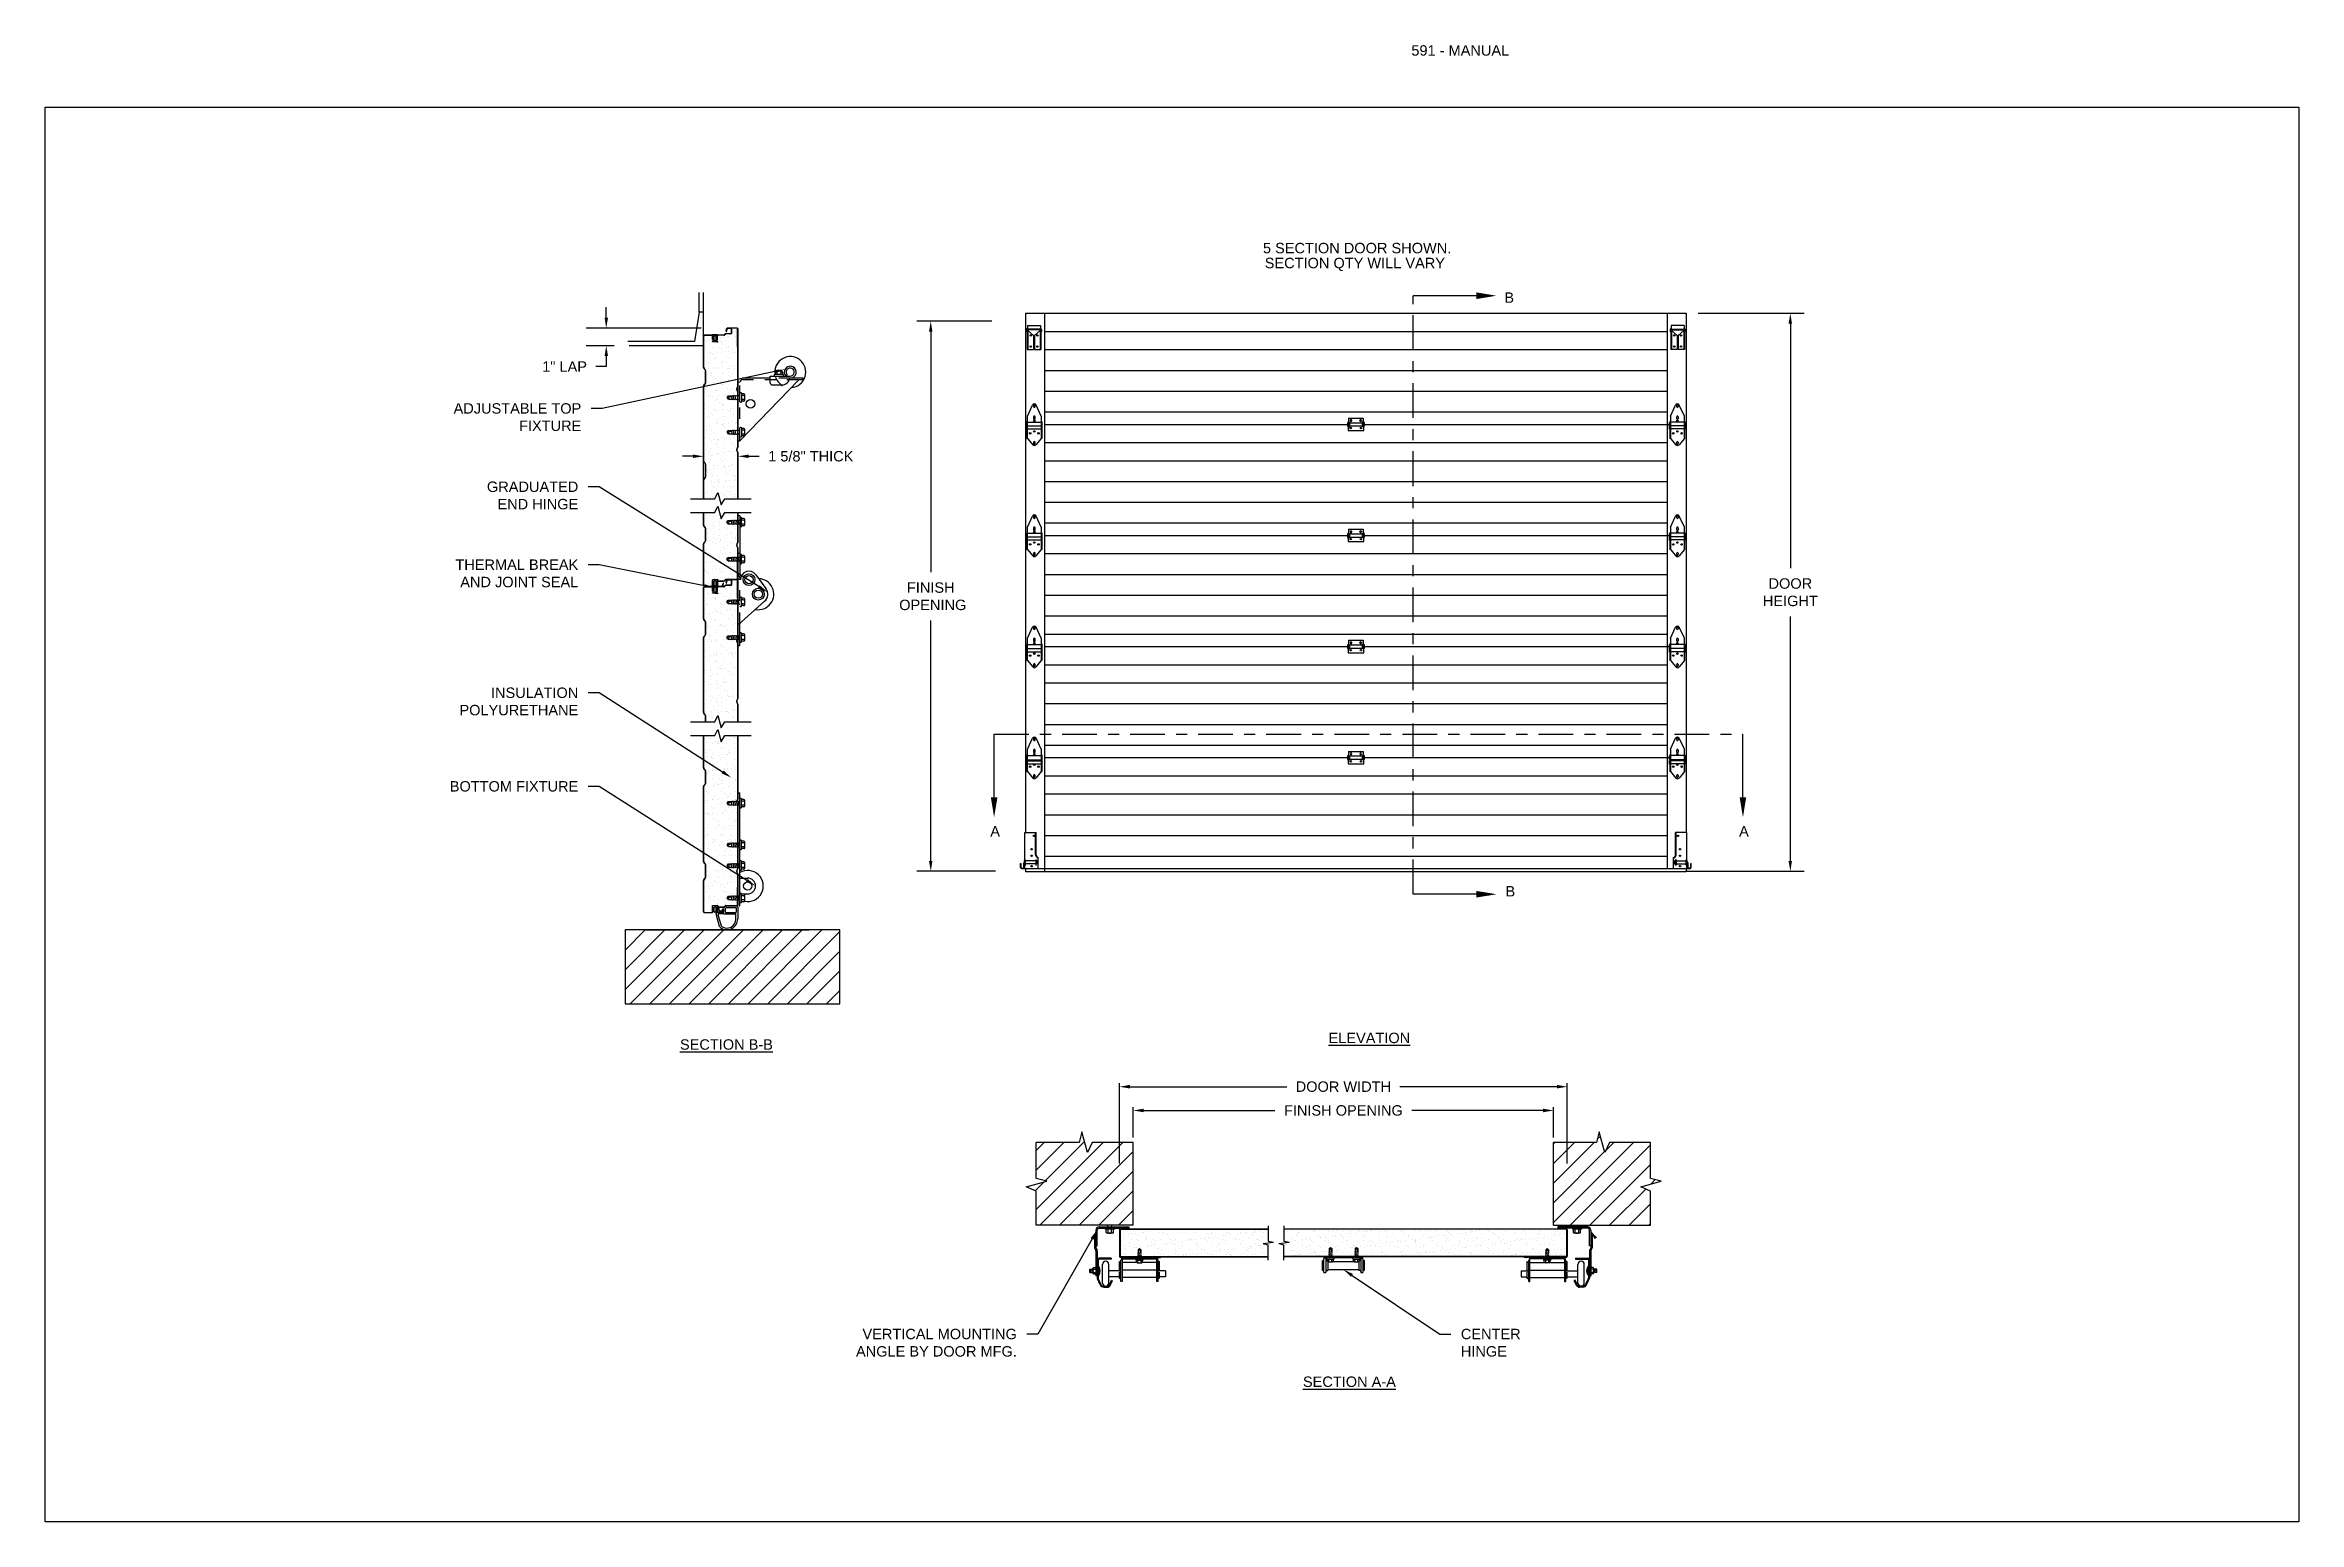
# Model space of a CAD drawing. Header units: inches. Extents: x 168.8 to 189.1, y 234.4 to 247.7.
import ezdxf
from ezdxf import colors
from ezdxf.entities.mleader import LeaderData, LeaderLine
from ezdxf.math import Vec2, Vec3

# ---------------------------------------------------------------- set-up
doc = ezdxf.new("R2010")
doc.units = ezdxf.units.IN
doc.header["$LTSCALE"] = 0.25
doc.header["$MEASUREMENT"] = 0
for name, pattern in [('CENTER', [2, 1.25, -0.25, 0.25, -0.25]), ('HIDDEN2', [0.1875, 0.125, -0.0625]), ('HIDDEN3', [0.09375, 0.0625, -0.03125])]:
    doc.linetypes.add(name, pattern=pattern)
for name, color, linetype in [('591', 7, 'Continuous'), ('ANNOTATIONS', 1, 'Continuous'), ('SECTION CUTS', 6, 'CENTER')]:
    doc.layers.add(name, color=color, linetype=linetype)
doc.styles.add('ARIAL', font='arial.ttf', dxfattribs={"height": 0.09375})
doc.styles.get("Standard").update_dxf_attribs({"font": 'romans.shx'})
doc.dimstyles.new('DIMSTYLE_5', dxfattribs={"dimtxt": 0.0625, "dimasz": 0.15, "dimexe": 0.18, "dimexo": 0.0625, "dimgap": 0.09, "dimtad": 0, "dimtih": 1, "dimtoh": 1, "dimdec": 5, "dimlfac": 8, "dimzin": 4, "dimdsep": 46, "dimtxsty": 'Standard', "dimcen": 0.09, "dimadec": 0, "dimazin": 0, "dimtp": 0.03125, "dimtm": 0.03125, "dimtfac": 1, "dimtdec": 5, "dimtofl": 0, "dimtmove": 0, "dimatfit": 3, "dimfxl": 1, "dimtolj": 1, "dimtzin": 4, "dimarcsym": 0})
doc.dimstyles.new('STANDARD$0', dxfattribs={"dimtxt": 0.09375, "dimasz": 0.09375, "dimexe": 0.03125, "dimexo": 0.046875, "dimgap": 0.09, "dimtad": 0, "dimtih": 1, "dimtoh": 1, "dimdec": 4, "dimzin": 0, "dimdsep": 46, "dimtxsty": 'ARIAL', "dimcen": 0.09, "dimadec": 0, "dimazin": 0, "dimtfac": 1, "dimtdec": 4, "dimtofl": 0, "dimtmove": 0, "dimatfit": 1, "dimfxl": 1, "dimtolj": 1, "dimtzin": 0, "dimarcsym": 0})

msp = doc.modelspace()

# ---------------------------------------------------------------- texts
at = {"layer": 'ANNOTATIONS', "char_height": 0.09375, "width": 6.6097632, "attachment_point": 1, "line_spacing_factor": 0.86134, "style": 'ARIAL'}
for s, insert in [('591 - MANUAL ', (181.06988, 247.74099)), ('\\pi2.44466; 5 SECTION DOOR SHOWN.  \\P\\pi2.49691;SECTION QTY WILL VARY', (177.25307, 245.9618))]:
    msp.add_mtext(s, dxfattribs=dict(at, insert=insert))
at = {"layer": 'ANNOTATIONS', "char_height": 0.09375, "attachment_point": 2, "style": 'ARIAL'}
for s, insert, width in [('{\\LSECTION B-B}', (174.90481, 238.79179), 1.3823677), ('{\\LELEVATION}', (180.69198, 238.85097), 3.0834986), ('{\\LSECTION A-A}', (180.51216, 235.75603), 1.3823677)]:
    msp.add_mtext(s, dxfattribs=dict(at, insert=insert, width=width))
at = {"layer": 'SECTION CUTS', "style": 'ARIAL'}
for s, p in [('B', (181.90659, 245.4221)), ('A', (177.27979, 240.6172)), ('A', (184.01979, 240.6172)), ('B', (181.91727, 240.0775))]:
    msp.add_text(s, height=0.09375, dxfattribs=at).set_placement(p)

# ---------------------------------------------------------------- blocks, each defined once
blk = doc.blocks.new('*D1')
at = {"layer": 'ANNOTATIONS', "color": 0, "lineweight": -2, "transparency": 16777216}
for p, q in [((178.567, 237.909), (178.567, 238.182)), ((182.348, 237.909), (182.348, 238.182)), ((178.661, 238.151), (179.842, 238.151)), ((182.255, 238.151), (181.073, 238.151))]:
    blk.add_line(p, q, dxfattribs=at)
at = {"layer": 'ANNOTATIONS', "color": 0, "transparency": 16777216}
for points in [[(178.661, 238.167), (178.661, 238.135), (178.567, 238.151)], [(182.255, 238.167), (182.255, 238.135), (182.348, 238.151)]]:
    blk.add_solid(points, dxfattribs=at)
at = {"layer": 'defpoints', "color": 0, "transparency": 16777216}
for p in [(182.348, 238.151), (178.567, 237.862), (182.348, 237.862)]:
    blk.add_point(p, dxfattribs=at)
at = {"layer": 'ANNOTATIONS', "color": 0, "transparency": 16777216, "insert": (180.458, 238.151), "char_height": 0.09375, "attachment_point": 5, "style": 'ARIAL'}
blk.add_mtext('\\A1;FINISH OPENING', dxfattribs=at)
blk = doc.blocks.new('*D2')
at = {"layer": 'ANNOTATIONS', "color": 0, "lineweight": -2, "transparency": 16777216}
for p, q in [((178.442, 237.674), (178.442, 238.396)), ((182.473, 237.674), (182.473, 238.396)), ((178.536, 238.365), (179.949, 238.365)), ((182.38, 238.365), (180.967, 238.365))]:
    blk.add_line(p, q, dxfattribs=at)
at = {"layer": 'ANNOTATIONS', "color": 0, "transparency": 16777216}
for points in [[(178.536, 238.381), (178.536, 238.349), (178.442, 238.365)], [(182.38, 238.381), (182.38, 238.349), (182.473, 238.365)]]:
    blk.add_solid(points, dxfattribs=at)
at = {"layer": 'defpoints', "color": 0, "transparency": 16777216}
for p in [(178.442, 238.365), (178.442, 237.627), (182.473, 237.627)]:
    blk.add_point(p, dxfattribs=at)
at = {"layer": 'ANNOTATIONS', "color": 0, "transparency": 16777216, "insert": (180.458, 238.365), "char_height": 0.09375, "attachment_point": 5, "style": 'ARIAL'}
blk.add_mtext('\\A1;DOOR WIDTH', dxfattribs=at)
blk = doc.blocks.new('*X3')
at = {"color": 0}
for p, q in [((5.444, 3.306), (5.444, 3.306)), ((5.449, 3.254), (5.449, 3.254)), ((5.47, 3.308), (5.47, 3.308)), ((5.471, 3.285), (5.471, 3.285)), ((5.485, 3.331), (5.485, 3.331)), ((5.512, 3.315), (5.512, 3.315)), ((5.538, 3.318), (5.538, 3.318)), ((5.541, 3.264), (5.541, 3.264)), ((5.579, 3.324), (5.579, 3.324)), ((5.584, 3.267), (5.584, 3.267)), ((5.605, 3.313), (5.605, 3.313)), ((5.605, 3.254), (5.605, 3.254)), ((5.621, 3.329), (5.621, 3.329)), ((5.641, 3.331), (5.641, 3.331)), ((5.647, 3.333), (5.647, 3.333)), ((5.668, 3.263), (5.668, 3.263)), ((5.671, 3.283), (5.671, 3.283)), ((5.673, 3.336), (5.673, 3.336)), ((5.68, 3.275), (5.68, 3.275)), ((5.713, 3.341), (5.713, 3.341)), ((5.736, 3.315), (5.736, 3.315)), ((5.74, 3.268), (5.74, 3.268)), ((5.761, 3.254), (5.761, 3.254)), ((5.781, 3.35), (5.781, 3.35)), ((5.796, 3.331), (5.796, 3.331)), ((5.803, 3.268), (5.803, 3.268)), ((5.807, 3.354), (5.807, 3.354)), ((5.821, 3.327), (5.821, 3.327)), ((5.83, 3.319), (5.83, 3.319)), ((5.864, 3.314), (5.864, 3.314)), ((5.874, 3.279), (5.874, 3.279)), ((5.895, 3.268), (5.895, 3.268)), ((5.916, 3.255), (5.916, 3.255)), ((5.934, 3.27), (5.934, 3.27)), ((5.952, 3.331), (5.952, 3.331)), ((5.988, 3.248), (5.988, 3.248)), ((5.999, 3.319), (5.999, 3.319)), ((6.024, 3.323), (6.024, 3.323)), ((6.029, 3.253), (6.029, 3.253)), ((6.051, 3.268), (6.051, 3.268)), ((6.062, 3.269), (6.062, 3.269)), ((6.072, 3.255), (6.072, 3.255)), ((6.074, 3.277), (6.074, 3.277)), ((6.083, 3.269), (6.083, 3.269)), ((6.097, 3.262), (6.097, 3.262)), ((6.108, 3.332), (6.108, 3.332)), ((6.123, 3.266), (6.123, 3.266)), ((6.13, 3.321), (6.13, 3.321)), ((6.163, 3.271), (6.163, 3.271)), ((6.197, 3.274), (6.197, 3.274)), ((6.207, 3.269), (6.207, 3.269)), ((6.224, 3.321), (6.224, 3.321)), ((6.228, 3.255), (6.228, 3.255)), ((6.231, 3.28), (6.231, 3.28)), ((6.233, 3.313), (6.233, 3.313)), ((6.257, 3.283), (6.257, 3.283)), ((6.258, 3.32), (6.258, 3.32)), ((6.263, 3.332), (6.263, 3.332)), ((6.277, 3.273), (6.277, 3.273)), ((6.298, 3.289), (6.298, 3.289)), ((6.328, 3.276), (6.328, 3.276)), ((6.363, 3.269), (6.363, 3.269)), ((6.366, 3.298), (6.366, 3.298)), ((6.384, 3.357), (6.384, 3.357)), ((6.384, 3.255), (6.384, 3.255)), ((6.392, 3.301), (6.392, 3.301)), ((6.393, 3.325), (6.393, 3.325)), ((6.419, 3.332), (6.419, 3.332)), ((6.427, 3.317), (6.427, 3.317)), ((6.433, 3.307), (6.433, 3.307)), ((6.456, 3.275), (6.456, 3.275)), ((6.477, 3.271), (6.477, 3.271)), ((6.486, 3.263), (6.486, 3.263)), ((6.5, 3.315), (6.5, 3.315)), ((6.518, 3.269), (6.518, 3.269)), ((6.524, 3.327), (6.524, 3.327)), ((6.526, 3.319), (6.526, 3.319)), ((6.539, 3.256), (6.539, 3.256)), ((6.567, 3.324), (6.567, 3.324)), ((6.575, 3.333), (6.575, 3.333)), ((6.591, 3.28), (6.591, 3.28)), ((6.627, 3.315), (6.627, 3.315)), ((6.635, 3.333), (6.635, 3.333)), ((6.636, 3.306), (6.636, 3.306)), ((6.651, 3.326), (6.651, 3.326)), ((6.661, 3.337), (6.661, 3.337)), ((6.674, 3.269), (6.674, 3.269)), ((6.68, 3.267), (6.68, 3.267)), ((6.695, 3.256), (6.695, 3.256)), ((6.702, 3.342), (6.702, 3.342)), ((6.722, 3.282), (6.722, 3.282)), ((6.731, 3.333), (6.731, 3.333)), ((6.77, 3.351), (6.77, 3.351)), ((5.45, 3.177), (5.45, 3.177)), ((5.469, 3.142), (5.469, 3.142)), ((5.473, 3.212), (5.473, 3.212)), ((5.476, 3.116), (5.476, 3.116)), ((5.49, 3.183), (5.49, 3.183)), ((5.49, 3.129), (5.49, 3.129)), ((5.52, 3.239), (5.52, 3.239)), ((5.525, 3.205), (5.525, 3.205)), ((5.53, 3.231), (5.53, 3.231)), ((5.544, 3.167), (5.544, 3.167)), ((5.558, 3.191), (5.558, 3.191)), ((5.573, 3.191), (5.573, 3.191)), ((5.584, 3.195), (5.584, 3.195)), ((5.608, 3.217), (5.608, 3.217)), ((5.625, 3.2), (5.625, 3.2)), ((5.632, 3.137), (5.632, 3.137)), ((5.645, 3.129), (5.645, 3.129)), ((5.672, 3.167), (5.672, 3.167)), ((5.681, 3.206), (5.681, 3.206)), ((5.693, 3.209), (5.693, 3.209)), ((5.719, 3.213), (5.719, 3.213)), ((5.723, 3.235), (5.723, 3.235)), ((5.739, 3.219), (5.739, 3.219)), ((5.742, 3.122), (5.742, 3.122)), ((5.76, 3.218), (5.76, 3.218)), ((5.773, 3.189), (5.773, 3.189)), ((5.78, 3.143), (5.78, 3.143)), ((5.782, 3.181), (5.782, 3.181)), ((5.801, 3.129), (5.801, 3.129)), ((5.807, 3.172), (5.807, 3.172)), ((5.826, 3.141), (5.826, 3.141)), ((5.828, 3.227), (5.828, 3.227)), ((5.837, 3.206), (5.837, 3.206)), ((5.854, 3.23), (5.854, 3.23)), ((5.867, 3.218), (5.867, 3.218)), ((5.87, 3.122), (5.87, 3.122)), ((5.894, 3.236), (5.894, 3.236)), ((5.923, 3.233), (5.923, 3.233)), ((5.933, 3.225), (5.933, 3.225)), ((5.936, 3.143), (5.936, 3.143)), ((5.938, 3.173), (5.938, 3.173)), ((5.94, 3.112), (5.94, 3.112)), ((5.957, 3.129), (5.957, 3.129)), ((5.962, 3.245), (5.962, 3.245)), ((5.976, 3.185), (5.976, 3.185)), ((5.992, 3.206), (5.992, 3.206)), ((6.002, 3.223), (6.002, 3.223)), ((6.005, 3.127), (6.005, 3.127)), ((6.008, 3.121), (6.008, 3.121)), ((6.026, 3.139), (6.026, 3.139)), ((6.034, 3.125), (6.034, 3.125)), ((6.035, 3.131), (6.035, 3.131)), ((6.065, 3.173), (6.065, 3.173)), ((6.075, 3.13), (6.075, 3.13)), ((6.091, 3.143), (6.091, 3.143)), ((6.113, 3.13), (6.113, 3.13)), ((6.126, 3.229), (6.126, 3.229)), ((6.133, 3.225), (6.133, 3.225)), ((6.136, 3.128), (6.136, 3.128)), ((6.143, 3.139), (6.143, 3.139)), ((6.148, 3.207), (6.148, 3.207)), ((6.169, 3.142), (6.169, 3.142)), ((6.176, 3.183), (6.176, 3.183)), ((6.185, 3.175), (6.185, 3.175)), ((6.2, 3.178), (6.2, 3.178)), ((6.209, 3.148), (6.209, 3.148)), ((6.229, 3.135), (6.229, 3.135)), ((6.247, 3.143), (6.247, 3.143)), ((6.261, 3.224), (6.261, 3.224)), ((6.264, 3.128), (6.264, 3.128)), ((6.268, 3.13), (6.268, 3.13)), ((6.277, 3.157), (6.277, 3.157)), ((6.303, 3.16), (6.303, 3.16)), ((6.304, 3.207), (6.304, 3.207)), ((6.327, 3.227), (6.327, 3.227)), ((6.331, 3.179), (6.331, 3.179)), ((6.336, 3.219), (6.336, 3.219)), ((6.344, 3.165), (6.344, 3.165)), ((6.379, 3.179), (6.379, 3.179)), ((6.396, 3.229), (6.396, 3.229)), ((6.399, 3.132), (6.399, 3.132)), ((6.403, 3.144), (6.403, 3.144)), ((6.412, 3.174), (6.412, 3.174)), ((6.424, 3.13), (6.424, 3.13)), ((6.429, 3.133), (6.429, 3.133)), ((6.438, 3.178), (6.438, 3.178)), ((6.438, 3.125), (6.438, 3.125)), ((6.459, 3.179), (6.459, 3.179)), ((6.46, 3.207), (6.46, 3.207)), ((6.479, 3.183), (6.479, 3.183)), ((6.527, 3.23), (6.527, 3.23)), ((6.53, 3.223), (6.53, 3.223)), ((6.53, 3.134), (6.53, 3.134)), ((6.547, 3.192), (6.547, 3.192)), ((6.559, 3.144), (6.559, 3.144)), ((6.573, 3.196), (6.573, 3.196)), ((6.579, 3.177), (6.579, 3.177)), ((6.58, 3.131), (6.58, 3.131)), ((6.589, 3.169), (6.589, 3.169)), ((6.594, 3.184), (6.594, 3.184)), ((6.613, 3.201), (6.613, 3.201)), ((6.615, 3.207), (6.615, 3.207)), ((6.632, 3.129), (6.632, 3.129)), ((6.655, 3.23), (6.655, 3.23)), ((6.658, 3.134), (6.658, 3.134)), ((6.681, 3.21), (6.681, 3.21)), ((6.707, 3.213), (6.707, 3.213)), ((6.714, 3.144), (6.714, 3.144)), ((6.725, 3.185), (6.725, 3.185)), ((6.73, 3.221), (6.73, 3.221)), ((6.735, 3.131), (6.735, 3.131)), ((6.739, 3.213), (6.739, 3.213)), ((6.748, 3.219), (6.748, 3.219)), ((6.771, 3.208), (6.771, 3.208))]:
    blk.add_line(p, q, dxfattribs=at)
blk = doc.blocks.new('*X4')
at = {"color": 0}
for p, q in [((6.917, 3.333), (6.917, 3.333)), ((6.976, 3.249), (6.976, 3.249)), ((6.98, 3.354), (6.98, 3.354)), ((6.985, 3.286), (6.985, 3.286)), ((6.985, 3.27), (6.985, 3.27)), ((7.006, 3.257), (7.006, 3.257)), ((7.017, 3.254), (7.017, 3.254)), ((7.03, 3.309), (7.03, 3.309)), ((7.039, 3.3), (7.039, 3.3)), ((7.042, 3.333), (7.042, 3.333)), ((7.045, 3.332), (7.045, 3.332)), ((7.083, 3.26), (7.083, 3.26)), ((7.085, 3.263), (7.085, 3.263)), ((7.111, 3.266), (7.111, 3.266)), ((7.116, 3.288), (7.116, 3.288)), ((7.141, 3.27), (7.141, 3.27)), ((7.152, 3.272), (7.152, 3.272)), ((7.162, 3.257), (7.162, 3.257)), ((7.18, 3.337), (7.18, 3.337)), ((7.181, 3.353), (7.181, 3.353)), ((7.19, 3.344), (7.19, 3.344)), ((7.198, 3.334), (7.198, 3.334)), ((7.219, 3.281), (7.219, 3.281)), ((7.233, 3.304), (7.233, 3.304)), ((7.244, 3.287), (7.244, 3.287)), ((7.246, 3.284), (7.246, 3.284)), ((7.283, 3.259), (7.283, 3.259)), ((7.286, 3.289), (7.286, 3.289)), ((7.292, 3.25), (7.292, 3.25)), ((7.297, 3.271), (7.297, 3.271)), ((7.311, 3.339), (7.311, 3.339)), ((7.318, 3.257), (7.318, 3.257)), ((7.353, 3.334), (7.353, 3.334)), ((7.354, 3.298), (7.354, 3.298)), ((7.379, 3.292), (7.379, 3.292)), ((7.38, 3.302), (7.38, 3.302)), ((7.384, 3.348), (7.384, 3.348)), ((7.421, 3.307), (7.421, 3.307)), ((7.433, 3.303), (7.433, 3.303)), ((7.439, 3.338), (7.439, 3.338)), ((7.443, 3.294), (7.443, 3.294)), ((7.452, 3.271), (7.452, 3.271)), ((7.474, 3.257), (7.474, 3.257)), ((7.486, 3.254), (7.486, 3.254)), ((7.489, 3.316), (7.489, 3.316)), ((7.509, 3.334), (7.509, 3.334)), ((7.51, 3.293), (7.51, 3.293)), ((7.515, 3.32), (7.515, 3.32)), ((7.555, 3.325), (7.555, 3.325)), ((7.574, 3.343), (7.574, 3.343)), ((7.577, 3.247), (7.577, 3.247)), ((7.584, 3.347), (7.584, 3.347)), ((7.593, 3.338), (7.593, 3.338)), ((7.608, 3.271), (7.608, 3.271)), ((7.623, 3.334), (7.623, 3.334)), ((7.629, 3.258), (7.629, 3.258)), ((7.636, 3.298), (7.636, 3.298)), ((7.638, 3.293), (7.638, 3.293)), ((7.649, 3.337), (7.649, 3.337)), ((7.665, 3.335), (7.665, 3.335)), ((7.686, 3.253), (7.686, 3.253)), ((7.69, 3.343), (7.69, 3.343)), ((7.705, 3.345), (7.705, 3.345)), ((7.708, 3.248), (7.708, 3.248)), ((7.758, 3.352), (7.758, 3.352)), ((7.764, 3.271), (7.764, 3.271)), ((7.773, 3.298), (7.773, 3.298)), ((7.784, 3.355), (7.784, 3.355)), ((7.785, 3.258), (7.785, 3.258)), ((7.787, 3.342), (7.787, 3.342)), ((7.82, 3.335), (7.82, 3.335)), ((7.833, 3.344), (7.833, 3.344)), ((7.836, 3.297), (7.836, 3.297)), ((7.836, 3.248), (7.836, 3.248)), ((7.846, 3.288), (7.846, 3.288)), ((7.889, 3.248), (7.889, 3.248)), ((7.904, 3.299), (7.904, 3.299)), ((7.92, 3.272), (7.92, 3.272)), ((7.939, 3.246), (7.939, 3.246)), ((7.941, 3.258), (7.941, 3.258)), ((7.965, 3.249), (7.965, 3.249)), ((7.968, 3.349), (7.968, 3.349)), ((7.971, 3.252), (7.971, 3.252)), ((7.976, 3.335), (7.976, 3.335)), ((7.987, 3.34), (7.987, 3.34)), ((7.996, 3.332), (7.996, 3.332)), ((8.005, 3.255), (8.005, 3.255)), ((8.031, 3.299), (8.031, 3.299)), ((8.039, 3.292), (8.039, 3.292)), ((8.073, 3.264), (8.073, 3.264)), ((8.075, 3.272), (8.075, 3.272)), ((8.089, 3.246), (8.089, 3.246)), ((8.096, 3.259), (8.096, 3.259)), ((8.099, 3.35), (8.099, 3.35)), ((8.099, 3.267), (8.099, 3.267)), ((8.102, 3.254), (8.102, 3.254)), ((8.132, 3.335), (8.132, 3.335)), ((8.14, 3.272), (8.14, 3.272)), ((8.166, 3.304), (8.166, 3.304)), ((8.19, 3.336), (8.19, 3.336)), ((8.208, 3.281), (8.208, 3.281)), ((8.227, 3.35), (8.227, 3.35)), ((8.23, 3.254), (8.23, 3.254)), ((8.231, 3.272), (8.231, 3.272)), ((8.234, 3.285), (8.234, 3.285)), ((8.24, 3.29), (8.24, 3.29)), ((8.249, 3.282), (8.249, 3.282)), ((8.252, 3.259), (8.252, 3.259)), ((8.274, 3.29), (8.274, 3.29)), ((8.288, 3.336), (8.288, 3.336)), ((8.297, 3.305), (8.297, 3.305)), ((8.342, 3.299), (8.342, 3.299)), ((8.362, 3.355), (8.362, 3.355)), ((8.365, 3.258), (8.365, 3.258)), ((8.368, 3.302), (8.368, 3.302)), ((8.387, 3.273), (8.387, 3.273)), ((8.39, 3.334), (8.39, 3.334)), ((8.399, 3.326), (8.399, 3.326)), ((8.408, 3.259), (8.408, 3.259)), ((8.409, 3.308), (8.409, 3.308)), ((8.425, 3.305), (8.425, 3.305)), ((8.443, 3.336), (8.443, 3.336)), ((8.443, 3.286), (8.443, 3.286)), ((8.477, 3.317), (8.477, 3.317)), ((8.496, 3.26), (8.496, 3.26)), ((8.503, 3.32), (8.503, 3.32)), ((8.542, 3.273), (8.542, 3.273)), ((8.544, 3.326), (8.544, 3.326)), ((8.56, 3.31), (8.56, 3.31)), ((8.564, 3.259), (8.564, 3.259)), ((8.593, 3.33), (8.593, 3.33)), ((8.599, 3.336), (8.599, 3.336)), ((8.611, 3.335), (8.611, 3.335)), ((8.624, 3.259), (8.624, 3.259)), ((8.638, 3.338), (8.638, 3.338)), ((8.643, 3.284), (8.643, 3.284)), ((8.652, 3.276), (8.652, 3.276)), ((8.678, 3.343), (8.678, 3.343)), ((8.691, 3.311), (8.691, 3.311)), ((8.698, 3.273), (8.698, 3.273)), ((8.719, 3.26), (8.719, 3.26)), ((8.746, 3.352), (8.746, 3.352)), ((8.755, 3.337), (8.755, 3.337)), ((8.759, 3.264), (8.759, 3.264)), ((8.793, 3.328), (8.793, 3.328)), ((8.802, 3.32), (8.802, 3.32)), ((8.819, 3.311), (8.819, 3.311)), ((8.846, 3.28), (8.846, 3.28)), ((8.854, 3.273), (8.854, 3.273)), ((8.875, 3.26), (8.875, 3.26)), ((8.89, 3.266), (8.89, 3.266)), ((8.91, 3.337), (8.91, 3.337)), ((8.927, 3.247), (8.927, 3.247)), ((8.953, 3.25), (8.953, 3.25)), ((8.954, 3.315), (8.954, 3.315)), ((8.993, 3.255), (8.993, 3.255)), ((8.996, 3.324), (8.996, 3.324)), ((9.01, 3.274), (9.01, 3.274)), ((9.018, 3.265), (9.018, 3.265)), ((9.031, 3.26), (9.031, 3.26)), ((9.046, 3.278), (9.046, 3.278)), ((9.055, 3.27), (9.055, 3.27)), ((9.061, 3.264), (9.061, 3.264)), ((9.066, 3.337), (9.066, 3.337)), ((9.085, 3.317), (9.085, 3.317)), ((9.087, 3.268), (9.087, 3.268)), ((9.128, 3.273), (9.128, 3.273)), ((9.153, 3.27), (9.153, 3.27)), ((9.165, 3.274), (9.165, 3.274)), ((9.186, 3.261), (9.186, 3.261)), ((9.196, 3.322), (9.196, 3.322)), ((9.196, 3.282), (9.196, 3.282)), ((9.205, 3.314), (9.205, 3.314)), ((9.213, 3.317), (9.213, 3.317)), ((9.222, 3.337), (9.222, 3.337)), ((9.222, 3.285), (9.222, 3.285)), ((9.249, 3.274), (9.249, 3.274)), ((9.263, 3.291), (9.263, 3.291)), ((9.283, 3.272), (9.283, 3.272)), ((9.321, 3.274), (9.321, 3.274)), ((9.331, 3.3), (9.331, 3.3)), ((9.342, 3.261), (9.342, 3.261)), ((9.348, 3.321), (9.348, 3.321)), ((9.357, 3.303), (9.357, 3.303)), ((9.378, 3.338), (9.378, 3.338)), ((9.397, 3.308), (9.397, 3.308)), ((9.399, 3.318), (9.399, 3.318)), ((9.411, 3.271), (9.411, 3.271)), ((9.449, 3.272), (9.449, 3.272)), ((6.924, 3.14), (6.924, 3.14)), ((6.927, 3.208), (6.927, 3.208)), ((6.929, 3.113), (6.929, 3.113)), ((6.933, 3.217), (6.933, 3.217)), ((6.95, 3.245), (6.95, 3.245)), ((6.982, 3.171), (6.982, 3.171)), ((6.988, 3.19), (6.988, 3.19)), ((6.992, 3.163), (6.992, 3.163)), ((6.996, 3.122), (6.996, 3.122)), ((7.022, 3.125), (7.022, 3.125)), ((7.026, 3.145), (7.026, 3.145)), ((7.035, 3.123), (7.035, 3.123)), ((7.047, 3.131), (7.047, 3.131)), ((7.048, 3.236), (7.048, 3.236)), ((7.052, 3.139), (7.052, 3.139)), ((7.063, 3.131), (7.063, 3.131)), ((7.082, 3.208), (7.082, 3.208)), ((7.119, 3.191), (7.119, 3.191)), ((7.131, 3.14), (7.131, 3.14)), ((7.133, 3.215), (7.133, 3.215)), ((7.142, 3.206), (7.142, 3.206)), ((7.157, 3.143), (7.157, 3.143)), ((7.181, 3.145), (7.181, 3.145)), ((7.183, 3.241), (7.183, 3.241)), ((7.185, 3.167), (7.185, 3.167)), ((7.187, 3.144), (7.187, 3.144)), ((7.198, 3.148), (7.198, 3.148)), ((7.203, 3.132), (7.203, 3.132)), ((7.235, 3.121), (7.235, 3.121)), ((7.238, 3.209), (7.238, 3.209)), ((7.244, 3.113), (7.244, 3.113)), ((7.247, 3.191), (7.247, 3.191)), ((7.266, 3.157), (7.266, 3.157)), ((7.292, 3.161), (7.292, 3.161)), ((7.314, 3.242), (7.314, 3.242)), ((7.336, 3.21), (7.336, 3.21)), ((7.358, 3.132), (7.358, 3.132)), ((7.382, 3.195), (7.382, 3.195)), ((7.385, 3.165), (7.385, 3.165)), ((7.394, 3.209), (7.394, 3.209)), ((7.395, 3.156), (7.395, 3.156)), ((7.4, 3.175), (7.4, 3.175)), ((7.426, 3.178), (7.426, 3.178)), ((7.438, 3.117), (7.438, 3.117)), ((7.442, 3.242), (7.442, 3.242)), ((7.445, 3.145), (7.445, 3.145)), ((7.467, 3.184), (7.467, 3.184)), ((7.493, 3.146), (7.493, 3.146)), ((7.513, 3.197), (7.513, 3.197)), ((7.514, 3.132), (7.514, 3.132)), ((7.535, 3.193), (7.535, 3.193)), ((7.536, 3.209), (7.536, 3.209)), ((7.545, 3.2), (7.545, 3.2)), ((7.549, 3.209), (7.549, 3.209)), ((7.561, 3.196), (7.561, 3.196)), ((7.589, 3.16), (7.589, 3.16)), ((7.601, 3.202), (7.601, 3.202)), ((7.638, 3.115), (7.638, 3.115)), ((7.641, 3.196), (7.641, 3.196)), ((7.649, 3.146), (7.649, 3.146)), ((7.669, 3.21), (7.669, 3.21)), ((7.67, 3.133), (7.67, 3.133)), ((7.695, 3.244), (7.695, 3.244)), ((7.695, 3.214), (7.695, 3.214)), ((7.705, 3.209), (7.705, 3.209)), ((7.711, 3.152), (7.711, 3.152)), ((7.736, 3.219), (7.736, 3.219)), ((7.739, 3.204), (7.739, 3.204)), ((7.776, 3.201), (7.776, 3.201)), ((7.789, 3.159), (7.789, 3.159)), ((7.798, 3.15), (7.798, 3.15)), ((7.804, 3.228), (7.804, 3.228)), ((7.804, 3.146), (7.804, 3.146)), ((7.825, 3.133), (7.825, 3.133)), ((7.83, 3.232), (7.83, 3.232)), ((7.839, 3.151), (7.839, 3.151)), ((7.861, 3.21), (7.861, 3.21)), ((7.871, 3.237), (7.871, 3.237)), ((7.907, 3.203), (7.907, 3.203)), ((7.917, 3.114), (7.917, 3.114)), ((7.939, 3.203), (7.939, 3.203)), ((7.948, 3.194), (7.948, 3.194)), ((7.96, 3.147), (7.96, 3.147)), ((7.974, 3.156), (7.974, 3.156)), ((7.981, 3.133), (7.981, 3.133)), ((7.985, 3.123), (7.985, 3.123)), ((7.992, 3.154), (7.992, 3.154)), ((8.011, 3.126), (8.011, 3.126)), ((8.017, 3.21), (8.017, 3.21)), ((8.035, 3.202), (8.035, 3.202)), ((8.051, 3.131), (8.051, 3.131)), ((8.098, 3.238), (8.098, 3.238)), ((8.105, 3.158), (8.105, 3.158)), ((8.116, 3.147), (8.116, 3.147)), ((8.119, 3.14), (8.119, 3.14)), ((8.137, 3.133), (8.137, 3.133)), ((8.142, 3.198), (8.142, 3.198)), ((8.145, 3.144), (8.145, 3.144)), ((8.17, 3.207), (8.17, 3.207)), ((8.172, 3.21), (8.172, 3.21)), ((8.186, 3.149), (8.186, 3.149)), ((8.192, 3.153), (8.192, 3.153)), ((8.201, 3.144), (8.201, 3.144)), ((8.233, 3.157), (8.233, 3.157)), ((8.254, 3.158), (8.254, 3.158)), ((8.271, 3.147), (8.271, 3.147)), ((8.28, 3.161), (8.28, 3.161)), ((8.292, 3.242), (8.292, 3.242)), ((8.292, 3.134), (8.292, 3.134)), ((8.3, 3.209), (8.3, 3.209)), ((8.304, 3.113), (8.304, 3.113)), ((8.32, 3.167), (8.32, 3.167)), ((8.328, 3.211), (8.328, 3.211)), ((8.342, 3.196), (8.342, 3.196)), ((8.351, 3.188), (8.351, 3.188)), ((8.368, 3.162), (8.368, 3.162)), ((8.388, 3.176), (8.388, 3.176)), ((8.395, 3.148), (8.395, 3.148)), ((8.414, 3.179), (8.414, 3.179)), ((8.427, 3.147), (8.427, 3.147)), ((8.428, 3.208), (8.428, 3.208)), ((8.432, 3.112), (8.432, 3.112)), ((8.448, 3.134), (8.448, 3.134)), ((8.455, 3.184), (8.455, 3.184)), ((8.484, 3.211), (8.484, 3.211)), ((8.492, 3.24), (8.492, 3.24)), ((8.499, 3.164), (8.499, 3.164)), ((8.502, 3.232), (8.502, 3.232)), ((8.523, 3.193), (8.523, 3.193)), ((8.545, 3.192), (8.545, 3.192)), ((8.549, 3.197), (8.549, 3.197)), ((8.563, 3.213), (8.563, 3.213)), ((8.567, 3.117), (8.567, 3.117)), ((8.583, 3.148), (8.583, 3.148)), ((8.59, 3.202), (8.59, 3.202)), ((8.595, 3.146), (8.595, 3.146)), ((8.604, 3.138), (8.604, 3.138)), ((8.604, 3.134), (8.604, 3.134)), ((8.627, 3.163), (8.627, 3.163)), ((8.639, 3.211), (8.639, 3.211)), ((8.658, 3.211), (8.658, 3.211)), ((8.684, 3.215), (8.684, 3.215)), ((8.694, 3.215), (8.694, 3.215)), ((8.695, 3.236), (8.695, 3.236)), ((8.697, 3.119), (8.697, 3.119)), ((8.724, 3.22), (8.724, 3.22)), ((8.739, 3.148), (8.739, 3.148)), ((8.745, 3.19), (8.745, 3.19)), ((8.754, 3.182), (8.754, 3.182)), ((8.76, 3.135), (8.76, 3.135)), ((8.762, 3.168), (8.762, 3.168)), ((8.792, 3.229), (8.792, 3.229)), ((8.795, 3.211), (8.795, 3.211)), ((8.798, 3.142), (8.798, 3.142)), ((8.818, 3.232), (8.818, 3.232)), ((8.822, 3.214), (8.822, 3.214)), ((8.825, 3.118), (8.825, 3.118)), ((8.859, 3.238), (8.859, 3.238)), ((8.893, 3.17), (8.893, 3.17)), ((8.894, 3.148), (8.894, 3.148)), ((8.895, 3.234), (8.895, 3.234)), ((8.905, 3.226), (8.905, 3.226)), ((8.905, 3.114), (8.905, 3.114)), ((8.915, 3.135), (8.915, 3.135)), ((8.948, 3.186), (8.948, 3.186)), ((8.951, 3.212), (8.951, 3.212)), ((8.957, 3.219), (8.957, 3.219)), ((8.96, 3.123), (8.96, 3.123)), ((8.973, 3.123), (8.973, 3.123)), ((8.998, 3.14), (8.998, 3.14)), ((8.999, 3.127), (8.999, 3.127)), ((9.007, 3.132), (9.007, 3.132)), ((9.021, 3.169), (9.021, 3.169)), ((9.04, 3.132), (9.04, 3.132)), ((9.05, 3.149), (9.05, 3.149)), ((9.071, 3.135), (9.071, 3.135)), ((9.088, 3.221), (9.088, 3.221)), ((9.091, 3.124), (9.091, 3.124)), ((9.098, 3.23), (9.098, 3.23)), ((9.107, 3.212), (9.107, 3.212)), ((9.107, 3.141), (9.107, 3.141)), ((9.133, 3.144), (9.133, 3.144)), ((9.148, 3.184), (9.148, 3.184)), ((9.156, 3.174), (9.156, 3.174)), ((9.157, 3.176), (9.157, 3.176)), ((9.174, 3.15), (9.174, 3.15)), ((9.201, 3.136), (9.201, 3.136)), ((9.206, 3.149), (9.206, 3.149)), ((9.216, 3.22), (9.216, 3.22)), ((9.219, 3.124), (9.219, 3.124)), ((9.227, 3.135), (9.227, 3.135)), ((9.242, 3.159), (9.242, 3.159)), ((9.262, 3.212), (9.262, 3.212)), ((9.298, 3.228), (9.298, 3.228)), ((9.308, 3.22), (9.308, 3.22)), ((9.309, 3.167), (9.309, 3.167)), ((9.351, 3.225), (9.351, 3.225)), ((9.351, 3.18), (9.351, 3.18)), ((9.354, 3.129), (9.354, 3.129)), ((9.361, 3.149), (9.361, 3.149)), ((9.377, 3.176), (9.377, 3.176)), ((9.382, 3.136), (9.382, 3.136)), ((9.401, 3.134), (9.401, 3.134)), ((9.403, 3.18), (9.403, 3.18)), ((9.41, 3.126), (9.41, 3.126)), ((9.415, 3.175), (9.415, 3.175)), ((9.418, 3.213), (9.418, 3.213)), ((9.443, 3.185), (9.443, 3.185))]:
    blk.add_line(p, q, dxfattribs=at)
blk = doc.blocks.new('*X5')
at = {"color": 0}
for p, q in [((2.038, 9.589), (2.038, 9.589)), ((2.051, 9.573), (2.051, 9.573)), ((2.064, 9.593), (2.064, 9.593)), ((2.064, 9.588), (2.064, 9.588)), ((2.173, 9.607), (2.173, 9.607)), ((2.179, 9.57), (2.179, 9.57)), ((2.182, 9.575), (2.182, 9.575)), ((2.189, 9.561), (2.189, 9.561)), ((2.199, 9.61), (2.199, 9.61)), ((2.22, 9.589), (2.22, 9.589)), ((2.24, 9.616), (2.24, 9.616)), ((2.246, 9.624), (2.246, 9.624)), ((2.279, 9.651), (2.279, 9.651)), ((2.28, 9.659), (2.28, 9.659)), ((2.3, 9.637), (2.3, 9.637)), ((2.307, 9.671), (2.307, 9.671)), ((2.308, 9.625), (2.308, 9.625)), ((2.31, 9.574), (2.31, 9.574)), ((2.029, 9.526), (2.029, 9.526)), ((2.029, 9.511), (2.029, 9.511)), ((2.034, 9.34), (2.034, 9.34)), ((2.038, 9.518), (2.038, 9.518)), ((2.048, 9.4), (2.048, 9.4)), ((2.054, 9.477), (2.054, 9.477)), ((2.057, 9.381), (2.057, 9.381)), ((2.063, 9.334), (2.063, 9.334)), ((2.069, 9.386), (2.069, 9.386)), ((2.082, 9.478), (2.082, 9.478)), ((2.084, 9.466), (2.084, 9.466)), ((2.105, 9.463), (2.105, 9.463)), ((2.11, 9.469), (2.11, 9.469)), ((2.115, 9.523), (2.115, 9.523)), ((2.118, 9.427), (2.118, 9.427)), ((2.131, 9.343), (2.131, 9.343)), ((2.132, 9.432), (2.132, 9.432)), ((2.141, 9.424), (2.141, 9.424)), ((2.145, 9.338), (2.145, 9.338)), ((2.151, 9.475), (2.151, 9.475)), ((2.157, 9.346), (2.157, 9.346)), ((2.164, 9.525), (2.164, 9.525)), ((2.184, 9.384), (2.184, 9.384)), ((2.185, 9.512), (2.185, 9.512)), ((2.185, 9.479), (2.185, 9.479)), ((2.188, 9.382), (2.188, 9.382)), ((2.197, 9.351), (2.197, 9.351)), ((2.204, 9.4), (2.204, 9.4)), ((2.219, 9.484), (2.219, 9.484)), ((2.225, 9.387), (2.225, 9.387)), ((2.232, 9.522), (2.232, 9.522)), ((2.234, 9.338), (2.234, 9.338)), ((2.245, 9.487), (2.245, 9.487)), ((2.25, 9.528), (2.25, 9.528)), ((2.253, 9.432), (2.253, 9.432)), ((2.256, 9.335), (2.256, 9.335)), ((2.261, 9.463), (2.261, 9.463)), ((2.265, 9.36), (2.265, 9.36)), ((2.282, 9.476), (2.282, 9.476)), ((2.286, 9.492), (2.286, 9.492)), ((2.291, 9.468), (2.291, 9.468)), ((2.291, 9.364), (2.291, 9.364)), ((2.301, 9.338), (2.301, 9.338)), ((2.313, 9.478), (2.313, 9.478)), ((2.316, 9.382), (2.316, 9.382)), ((2.319, 9.525), (2.319, 9.525)), ((2.036, 9.156), (2.036, 9.156)), ((2.042, 9.201), (2.042, 9.201)), ((2.045, 9.148), (2.045, 9.148)), ((2.061, 9.284), (2.061, 9.284)), ((2.064, 9.188), (2.064, 9.188)), ((2.068, 9.205), (2.068, 9.205)), ((2.084, 9.294), (2.084, 9.294)), ((2.089, 9.275), (2.089, 9.275)), ((2.093, 9.286), (2.093, 9.286)), ((2.109, 9.21), (2.109, 9.21)), ((2.11, 9.261), (2.11, 9.261)), ((2.121, 9.331), (2.121, 9.331)), ((2.124, 9.234), (2.124, 9.234)), ((2.127, 9.138), (2.127, 9.138)), ((2.129, 9.149), (2.129, 9.149)), ((2.136, 9.246), (2.136, 9.246)), ((2.15, 9.136), (2.15, 9.136)), ((2.177, 9.219), (2.177, 9.219)), ((2.186, 9.213), (2.186, 9.213)), ((2.186, 9.2), (2.186, 9.2)), ((2.191, 9.286), (2.191, 9.286)), ((2.195, 9.192), (2.195, 9.192)), ((2.195, 9.19), (2.195, 9.19)), ((2.203, 9.223), (2.203, 9.223)), ((2.239, 9.152), (2.239, 9.152)), ((2.243, 9.33), (2.243, 9.33)), ((2.243, 9.228), (2.243, 9.228)), ((2.244, 9.275), (2.244, 9.275)), ((2.259, 9.239), (2.259, 9.239)), ((2.262, 9.143), (2.262, 9.143)), ((2.265, 9.261), (2.265, 9.261)), ((2.285, 9.15), (2.285, 9.15)), ((2.287, 9.29), (2.287, 9.29)), ((2.306, 9.136), (2.306, 9.136)), ((2.311, 9.237), (2.311, 9.237)), ((2.319, 9.285), (2.319, 9.285)), ((2.323, 9.189), (2.323, 9.189)), ((2.026, 8.94), (2.026, 8.94)), ((2.035, 9.01), (2.035, 9.01)), ((2.041, 8.97), (2.041, 8.97)), ((2.066, 8.946), (2.066, 8.946)), ((2.067, 9.092), (2.067, 9.092)), ((2.07, 9.087), (2.07, 9.087)), ((2.07, 8.995), (2.07, 8.995)), ((2.088, 9.078), (2.088, 9.078)), ((2.089, 9.108), (2.089, 9.108)), ((2.111, 8.962), (2.111, 8.962)), ((2.114, 9.081), (2.114, 9.081)), ((2.13, 9.042), (2.13, 9.042)), ((2.133, 8.945), (2.133, 8.945)), ((2.134, 8.955), (2.134, 8.955)), ((2.138, 9.063), (2.138, 9.063)), ((2.148, 9.054), (2.148, 9.054)), ((2.155, 9.087), (2.155, 9.087)), ((2.16, 8.958), (2.16, 8.958)), ((2.169, 9.024), (2.169, 9.024)), ((2.19, 9.011), (2.19, 9.011)), ((2.191, 9.014), (2.191, 9.014)), ((2.198, 9.093), (2.198, 9.093)), ((2.201, 8.997), (2.201, 8.997)), ((2.201, 8.963), (2.201, 8.963)), ((2.223, 9.096), (2.223, 9.096)), ((2.226, 9.088), (2.226, 9.088)), ((2.241, 8.969), (2.241, 8.969)), ((2.249, 9.099), (2.249, 9.099)), ((2.25, 8.96), (2.25, 8.96)), ((2.265, 9.046), (2.265, 9.046)), ((2.266, 8.962), (2.266, 8.962)), ((2.269, 8.972), (2.269, 8.972)), ((2.269, 8.95), (2.269, 8.95)), ((2.289, 9.106), (2.289, 9.106)), ((2.289, 9.105), (2.289, 9.105)), ((2.295, 8.976), (2.295, 8.976)), ((2.298, 9.098), (2.298, 9.098)), ((2.325, 9.024), (2.325, 9.024)), ((2.326, 9.093), (2.326, 9.093)), ((2.329, 8.996), (2.329, 8.996)), ((2.043, 8.787), (2.043, 8.787)), ((2.046, 8.814), (2.046, 8.814)), ((2.052, 8.779), (2.052, 8.779)), ((2.054, 8.899), (2.054, 8.899)), ((2.072, 8.817), (2.072, 8.817)), ((2.073, 8.899), (2.073, 8.899)), ((2.075, 8.885), (2.075, 8.885)), ((2.076, 8.803), (2.076, 8.803)), ((2.091, 8.925), (2.091, 8.925)), ((2.094, 8.773), (2.094, 8.773)), ((2.096, 8.739), (2.096, 8.739)), ((2.1, 8.916), (2.1, 8.916)), ((2.112, 8.822), (2.112, 8.822)), ((2.116, 8.76), (2.116, 8.76)), ((2.137, 8.849), (2.137, 8.849)), ((2.14, 8.753), (2.14, 8.753)), ((2.143, 8.876), (2.143, 8.876)), ((2.151, 8.837), (2.151, 8.837)), ((2.18, 8.831), (2.18, 8.831)), ((2.193, 8.831), (2.193, 8.831)), ((2.202, 8.822), (2.202, 8.822)), ((2.204, 8.901), (2.204, 8.901)), ((2.206, 8.835), (2.206, 8.835)), ((2.207, 8.804), (2.207, 8.804)), ((2.21, 8.899), (2.21, 8.899)), ((2.231, 8.885), (2.231, 8.885)), ((2.246, 8.783), (2.246, 8.783)), ((2.247, 8.84), (2.247, 8.84)), ((2.272, 8.854), (2.272, 8.854)), ((2.294, 8.92), (2.294, 8.92)), ((2.296, 8.737), (2.296, 8.737)), ((2.305, 8.729), (2.305, 8.729)), ((2.307, 8.837), (2.307, 8.837)), ((2.315, 8.849), (2.315, 8.849)), ((2.024, 8.681), (2.024, 8.681)), ((2.029, 8.552), (2.029, 8.552)), ((2.036, 8.711), (2.036, 8.711)), ((2.048, 8.601), (2.048, 8.601)), ((2.07, 8.558), (2.07, 8.558)), ((2.076, 8.586), (2.076, 8.586)), ((2.08, 8.706), (2.08, 8.706)), ((2.083, 8.61), (2.083, 8.61)), ((2.092, 8.69), (2.092, 8.69)), ((2.097, 8.555), (2.097, 8.555)), ((2.107, 8.547), (2.107, 8.547)), ((2.118, 8.694), (2.118, 8.694)), ((2.135, 8.648), (2.135, 8.648)), ((2.138, 8.567), (2.138, 8.567)), ((2.143, 8.656), (2.143, 8.656)), ((2.145, 8.693), (2.145, 8.693)), ((2.146, 8.56), (2.146, 8.56)), ((2.154, 8.685), (2.154, 8.685)), ((2.156, 8.635), (2.156, 8.635)), ((2.159, 8.699), (2.159, 8.699)), ((2.164, 8.57), (2.164, 8.57)), ((2.175, 8.523), (2.175, 8.523)), ((2.191, 8.712), (2.191, 8.712)), ((2.198, 8.645), (2.198, 8.645)), ((2.205, 8.576), (2.205, 8.576)), ((2.21, 8.708), (2.21, 8.708)), ((2.214, 8.612), (2.214, 8.612)), ((2.226, 8.708), (2.226, 8.708)), ((2.232, 8.586), (2.232, 8.586)), ((2.248, 8.599), (2.248, 8.599)), ((2.252, 8.711), (2.252, 8.711)), ((2.257, 8.591), (2.257, 8.591)), ((2.273, 8.584), (2.273, 8.584)), ((2.278, 8.661), (2.278, 8.661)), ((2.281, 8.565), (2.281, 8.565)), ((2.291, 8.648), (2.291, 8.648)), ((2.293, 8.717), (2.293, 8.717)), ((2.299, 8.588), (2.299, 8.588)), ((2.3, 8.551), (2.3, 8.551)), ((2.312, 8.635), (2.312, 8.635)), ((2.331, 8.523), (2.331, 8.523)), ((2.041, 8.509), (2.041, 8.509)), ((2.049, 8.426), (2.049, 8.426)), ((2.05, 8.418), (2.05, 8.418)), ((2.059, 8.409), (2.059, 8.409)), ((2.06, 8.398), (2.06, 8.398)), ((2.075, 8.429), (2.075, 8.429)), ((2.081, 8.384), (2.081, 8.384)), ((2.086, 8.514), (2.086, 8.514)), ((2.089, 8.417), (2.089, 8.417)), ((2.092, 8.321), (2.092, 8.321)), ((2.102, 8.369), (2.102, 8.369)), ((2.116, 8.461), (2.116, 8.461)), ((2.116, 8.434), (2.116, 8.434)), ((2.149, 8.463), (2.149, 8.463)), ((2.15, 8.507), (2.15, 8.507)), ((2.152, 8.367), (2.152, 8.367)), ((2.152, 8.324), (2.152, 8.324)), ((2.157, 8.336), (2.157, 8.336)), ((2.184, 8.443), (2.184, 8.443)), ((2.196, 8.51), (2.196, 8.51)), ((2.2, 8.461), (2.2, 8.461)), ((2.209, 8.453), (2.209, 8.453)), ((2.21, 8.447), (2.21, 8.447)), ((2.216, 8.398), (2.216, 8.398)), ((2.217, 8.515), (2.217, 8.515)), ((2.22, 8.419), (2.22, 8.419)), ((2.223, 8.323), (2.223, 8.323)), ((2.23, 8.32), (2.23, 8.32)), ((2.237, 8.384), (2.237, 8.384)), ((2.251, 8.452), (2.251, 8.452)), ((2.253, 8.413), (2.253, 8.413)), ((2.256, 8.323), (2.256, 8.323)), ((2.272, 8.461), (2.272, 8.461)), ((2.284, 8.468), (2.284, 8.468)), ((2.287, 8.372), (2.287, 8.372)), ((2.297, 8.329), (2.297, 8.329)), ((2.302, 8.367), (2.302, 8.367)), ((2.312, 8.359), (2.312, 8.359)), ((2.313, 8.336), (2.313, 8.336)), ((2.319, 8.461), (2.319, 8.461)), ((2.028, 8.293), (2.028, 8.293)), ((2.028, 8.271), (2.028, 8.271)), ((2.031, 8.175), (2.031, 8.175)), ((2.033, 8.165), (2.033, 8.165)), ((2.042, 8.21), (2.042, 8.21)), ((2.055, 8.231), (2.055, 8.231)), ((2.074, 8.17), (2.074, 8.17)), ((2.095, 8.225), (2.095, 8.225)), ((2.096, 8.302), (2.096, 8.302)), ((2.1, 8.272), (2.1, 8.272)), ((2.104, 8.186), (2.104, 8.186)), ((2.113, 8.177), (2.113, 8.177)), ((2.121, 8.259), (2.121, 8.259)), ((2.122, 8.306), (2.122, 8.306)), ((2.156, 8.271), (2.156, 8.271)), ((2.161, 8.315), (2.161, 8.315)), ((2.162, 8.311), (2.162, 8.311)), ((2.168, 8.182), (2.168, 8.182)), ((2.197, 8.211), (2.197, 8.211)), ((2.205, 8.275), (2.205, 8.275)), ((2.208, 8.188), (2.208, 8.188)), ((2.226, 8.226), (2.226, 8.226)), ((2.255, 8.23), (2.255, 8.23)), ((2.256, 8.273), (2.256, 8.273)), ((2.264, 8.221), (2.264, 8.221)), ((2.276, 8.197), (2.276, 8.197)), ((2.277, 8.259), (2.277, 8.259)), ((2.291, 8.276), (2.291, 8.276)), ((2.294, 8.179), (2.294, 8.179)), ((2.302, 8.2), (2.302, 8.2)), ((2.307, 8.181), (2.307, 8.181))]:
    blk.add_line(p, q, dxfattribs=at)
blk = doc.blocks.new('*X6')
at = {"color": 0}
for p, q in [((2.033, 6.004), (2.033, 6.004)), ((2.036, 5.907), (2.036, 5.907)), ((2.049, 6.017), (2.049, 6.017)), ((2.05, 5.966), (2.05, 5.966)), ((2.07, 6.004), (2.07, 6.004)), ((2.089, 5.892), (2.089, 5.892)), ((2.096, 6.014), (2.096, 6.014)), ((2.103, 5.959), (2.103, 5.959)), ((2.118, 5.975), (2.118, 5.975)), ((2.144, 5.978), (2.144, 5.978)), ((2.145, 5.969), (2.145, 5.969)), ((2.146, 5.955), (2.146, 5.955)), ((2.154, 5.96), (2.154, 5.96)), ((2.168, 6.009), (2.168, 6.009)), ((2.171, 5.912), (2.171, 5.912)), ((2.185, 5.984), (2.185, 5.984)), ((2.198, 5.921), (2.198, 5.921)), ((2.204, 6.017), (2.204, 6.017)), ((2.225, 6.004), (2.225, 6.004)), ((2.231, 5.959), (2.231, 5.959)), ((2.245, 5.892), (2.245, 5.892)), ((2.252, 5.993), (2.252, 5.993)), ((2.278, 5.996), (2.278, 5.996)), ((2.296, 6.013), (2.296, 6.013)), ((2.299, 6.01), (2.299, 6.01)), ((2.301, 5.956), (2.301, 5.956)), ((2.302, 5.914), (2.302, 5.914)), ((2.305, 6.004), (2.305, 6.004)), ((2.319, 6.001), (2.319, 6.001)), ((2.029, 5.834), (2.029, 5.834)), ((2.03, 5.83), (2.03, 5.83)), ((2.039, 5.811), (2.039, 5.811)), ((2.042, 5.715), (2.042, 5.715)), ((2.048, 5.877), (2.048, 5.877)), ((2.05, 5.693), (2.05, 5.693)), ((2.055, 5.837), (2.055, 5.837)), ((2.059, 5.685), (2.059, 5.685)), ((2.071, 5.705), (2.071, 5.705)), ((2.075, 5.71), (2.075, 5.71)), ((2.096, 5.843), (2.096, 5.843)), ((2.097, 5.831), (2.097, 5.831)), ((2.101, 5.714), (2.101, 5.714)), ((2.106, 5.863), (2.106, 5.863)), ((2.107, 5.823), (2.107, 5.823)), ((2.11, 5.879), (2.11, 5.879)), ((2.11, 5.767), (2.11, 5.767)), ((2.129, 5.767), (2.129, 5.767)), ((2.142, 5.719), (2.142, 5.719)), ((2.15, 5.783), (2.15, 5.783)), ((2.15, 5.753), (2.15, 5.753)), ((2.164, 5.852), (2.164, 5.852)), ((2.174, 5.816), (2.174, 5.816)), ((2.177, 5.72), (2.177, 5.72)), ((2.186, 5.83), (2.186, 5.83)), ((2.19, 5.855), (2.19, 5.855)), ((2.2, 5.737), (2.2, 5.737)), ((2.209, 5.729), (2.209, 5.729)), ((2.21, 5.728), (2.21, 5.728)), ((2.226, 5.705), (2.226, 5.705)), ((2.231, 5.86), (2.231, 5.86)), ((2.234, 5.862), (2.234, 5.862)), ((2.236, 5.732), (2.236, 5.732)), ((2.237, 5.766), (2.237, 5.766)), ((2.248, 5.875), (2.248, 5.875)), ((2.253, 5.689), (2.253, 5.689)), ((2.257, 5.867), (2.257, 5.867)), ((2.266, 5.879), (2.266, 5.879)), ((2.277, 5.737), (2.277, 5.737)), ((2.285, 5.767), (2.285, 5.767)), ((2.299, 5.869), (2.299, 5.869)), ((2.3, 5.827), (2.3, 5.827)), ((2.305, 5.818), (2.305, 5.818)), ((2.306, 5.754), (2.306, 5.754)), ((2.308, 5.721), (2.308, 5.721)), ((2.325, 5.873), (2.325, 5.873)), ((2.045, 5.618), (2.045, 5.618)), ((2.048, 5.522), (2.048, 5.522)), ((2.054, 5.578), (2.054, 5.578)), ((2.054, 5.516), (2.054, 5.516)), ((2.055, 5.507), (2.055, 5.507)), ((2.075, 5.503), (2.075, 5.503)), ((2.102, 5.645), (2.102, 5.645)), ((2.111, 5.58), (2.111, 5.58)), ((2.113, 5.67), (2.113, 5.67)), ((2.116, 5.574), (2.116, 5.574)), ((2.119, 5.478), (2.119, 5.478)), ((2.122, 5.587), (2.122, 5.587)), ((2.148, 5.59), (2.148, 5.59)), ((2.152, 5.599), (2.152, 5.599)), ((2.161, 5.591), (2.161, 5.591)), ((2.17, 5.642), (2.17, 5.642)), ((2.18, 5.623), (2.18, 5.623)), ((2.183, 5.527), (2.183, 5.527)), ((2.188, 5.596), (2.188, 5.596)), ((2.191, 5.628), (2.191, 5.628)), ((2.205, 5.551), (2.205, 5.551)), ((2.21, 5.516), (2.21, 5.516)), ((2.231, 5.503), (2.231, 5.503)), ((2.241, 5.67), (2.241, 5.67)), ((2.244, 5.573), (2.244, 5.573)), ((2.255, 5.505), (2.255, 5.505)), ((2.256, 5.605), (2.256, 5.605)), ((2.264, 5.497), (2.264, 5.497)), ((2.267, 5.58), (2.267, 5.58)), ((2.282, 5.608), (2.282, 5.608)), ((2.302, 5.643), (2.302, 5.643)), ((2.302, 5.481), (2.302, 5.481)), ((2.311, 5.625), (2.311, 5.625)), ((2.312, 5.635), (2.312, 5.635)), ((2.314, 5.529), (2.314, 5.529)), ((2.323, 5.614), (2.323, 5.614)), ((2.325, 5.642), (2.325, 5.642)), ((2.328, 5.485), (2.328, 5.485)), ((2.033, 5.446), (2.033, 5.446)), ((2.036, 5.329), (2.036, 5.329)), ((2.052, 5.426), (2.052, 5.426)), ((2.055, 5.329), (2.055, 5.329)), ((2.056, 5.324), (2.056, 5.324)), ((2.059, 5.449), (2.059, 5.449)), ((2.066, 5.315), (2.066, 5.315)), ((2.079, 5.323), (2.079, 5.323)), ((2.095, 5.391), (2.095, 5.391)), ((2.1, 5.455), (2.1, 5.455)), ((2.104, 5.462), (2.104, 5.462)), ((2.105, 5.326), (2.105, 5.326)), ((2.109, 5.276), (2.109, 5.276)), ((2.113, 5.453), (2.113, 5.453)), ((2.116, 5.377), (2.116, 5.377)), ((2.122, 5.381), (2.122, 5.381)), ((2.125, 5.285), (2.125, 5.285)), ((2.146, 5.331), (2.146, 5.331)), ((2.151, 5.454), (2.151, 5.454)), ((2.157, 5.413), (2.157, 5.413)), ((2.168, 5.464), (2.168, 5.464)), ((2.187, 5.431), (2.187, 5.431)), ((2.19, 5.334), (2.19, 5.334)), ((2.192, 5.329), (2.192, 5.329)), ((2.194, 5.467), (2.194, 5.467)), ((2.207, 5.368), (2.207, 5.368)), ((2.214, 5.34), (2.214, 5.34)), ((2.216, 5.359), (2.216, 5.359)), ((2.234, 5.472), (2.234, 5.472)), ((2.24, 5.344), (2.24, 5.344)), ((2.247, 5.477), (2.247, 5.477)), ((2.25, 5.391), (2.25, 5.391)), ((2.25, 5.381), (2.25, 5.381)), ((2.253, 5.284), (2.253, 5.284)), ((2.259, 5.319), (2.259, 5.319)), ((2.272, 5.378), (2.272, 5.378)), ((2.28, 5.349), (2.28, 5.349)), ((2.307, 5.457), (2.307, 5.457)), ((2.307, 5.455), (2.307, 5.455)), ((2.321, 5.336), (2.321, 5.336)), ((2.041, 5.127), (2.041, 5.127)), ((2.057, 5.19), (2.057, 5.19)), ((2.058, 5.233), (2.058, 5.233)), ((2.061, 5.138), (2.061, 5.138)), ((2.061, 5.137), (2.061, 5.137)), ((2.076, 5.204), (2.076, 5.204)), ((2.111, 5.092), (2.111, 5.092)), ((2.117, 5.078), (2.117, 5.078)), ((2.12, 5.084), (2.12, 5.084)), ((2.125, 5.199), (2.125, 5.199)), ((2.128, 5.188), (2.128, 5.188)), ((2.132, 5.092), (2.132, 5.092)), ((2.135, 5.266), (2.135, 5.266)), ((2.151, 5.203), (2.151, 5.203)), ((2.156, 5.252), (2.156, 5.252)), ((2.159, 5.23), (2.159, 5.23)), ((2.168, 5.221), (2.168, 5.221)), ((2.171, 5.076), (2.171, 5.076)), ((2.176, 5.14), (2.176, 5.14)), ((2.192, 5.208), (2.192, 5.208)), ((2.193, 5.238), (2.193, 5.238)), ((2.196, 5.142), (2.196, 5.142)), ((2.197, 5.127), (2.197, 5.127)), ((2.197, 5.079), (2.197, 5.079)), ((2.212, 5.182), (2.212, 5.182)), ((2.232, 5.204), (2.232, 5.204)), ((2.238, 5.085), (2.238, 5.085)), ((2.256, 5.188), (2.256, 5.188)), ((2.259, 5.092), (2.259, 5.092)), ((2.26, 5.217), (2.26, 5.217)), ((2.261, 5.136), (2.261, 5.136)), ((2.271, 5.128), (2.271, 5.128)), ((2.273, 5.079), (2.273, 5.079)), ((2.286, 5.22), (2.286, 5.22)), ((2.291, 5.266), (2.291, 5.266)), ((2.306, 5.094), (2.306, 5.094)), ((2.309, 5.274), (2.309, 5.274)), ((2.312, 5.253), (2.312, 5.253)), ((2.314, 5.088), (2.314, 5.088)), ((2.318, 5.265), (2.318, 5.265)), ((2.324, 5.24), (2.324, 5.24)), ((2.327, 5.226), (2.327, 5.226)), ((2.327, 5.143), (2.327, 5.143)), ((2.037, 5.058), (2.037, 5.058)), ((2.06, 5.015), (2.06, 5.015)), ((2.063, 5.061), (2.063, 5.061)), ((2.063, 4.954), (2.063, 4.954)), ((2.064, 5.04), (2.064, 5.04)), ((2.067, 4.944), (2.067, 4.944)), ((2.073, 4.946), (2.073, 4.946)), ((2.081, 5.002), (2.081, 5.002)), ((2.083, 4.935), (2.083, 4.935)), ((2.101, 4.89), (2.101, 4.89)), ((2.103, 5.067), (2.103, 5.067)), ((2.109, 4.938), (2.109, 4.938)), ((2.116, 4.906), (2.116, 4.906)), ((2.122, 4.876), (2.122, 4.876)), ((2.135, 4.996), (2.135, 4.996)), ((2.138, 4.899), (2.138, 4.899)), ((2.15, 4.943), (2.15, 4.943)), ((2.157, 4.953), (2.157, 4.953)), ((2.164, 5.044), (2.164, 5.044)), ((2.199, 5.045), (2.199, 5.045)), ((2.202, 4.949), (2.202, 4.949)), ((2.214, 4.998), (2.214, 4.998)), ((2.216, 5.015), (2.216, 5.015)), ((2.217, 4.952), (2.217, 4.952)), ((2.223, 4.99), (2.223, 4.99)), ((2.237, 5.002), (2.237, 5.002)), ((2.243, 4.956), (2.243, 4.956)), ((2.256, 4.89), (2.256, 4.89)), ((2.263, 4.995), (2.263, 4.995)), ((2.266, 4.95), (2.266, 4.95)), ((2.266, 4.899), (2.266, 4.899)), ((2.284, 4.961), (2.284, 4.961)), ((2.313, 4.953), (2.313, 4.953)), ((2.316, 4.904), (2.316, 4.904)), ((2.325, 4.896), (2.325, 4.896)), ((2.04, 4.67), (2.04, 4.67)), ((2.061, 4.802), (2.061, 4.802)), ((2.066, 4.674), (2.066, 4.674)), ((2.068, 4.768), (2.068, 4.768)), ((2.07, 4.848), (2.07, 4.848)), ((2.074, 4.751), (2.074, 4.751)), ((2.082, 4.703), (2.082, 4.703)), ((2.107, 4.679), (2.107, 4.679)), ((2.118, 4.723), (2.118, 4.723)), ((2.127, 4.714), (2.127, 4.714)), ((2.129, 4.811), (2.129, 4.811)), ((2.141, 4.803), (2.141, 4.803)), ((2.141, 4.765), (2.141, 4.765)), ((2.144, 4.707), (2.144, 4.707)), ((2.155, 4.815), (2.155, 4.815)), ((2.162, 4.751), (2.162, 4.751)), ((2.166, 4.86), (2.166, 4.86)), ((2.171, 4.674), (2.171, 4.674)), ((2.175, 4.852), (2.175, 4.852)), ((2.175, 4.688), (2.175, 4.688)), ((2.196, 4.82), (2.196, 4.82)), ((2.198, 4.828), (2.198, 4.828)), ((2.201, 4.691), (2.201, 4.691)), ((2.205, 4.853), (2.205, 4.853)), ((2.209, 4.756), (2.209, 4.756)), ((2.218, 4.812), (2.218, 4.812)), ((2.238, 4.703), (2.238, 4.703)), ((2.242, 4.697), (2.242, 4.697)), ((2.264, 4.829), (2.264, 4.829)), ((2.268, 4.767), (2.268, 4.767)), ((2.269, 4.803), (2.269, 4.803)), ((2.272, 4.706), (2.272, 4.706)), ((2.277, 4.758), (2.277, 4.758)), ((2.29, 4.832), (2.29, 4.832)), ((2.297, 4.765), (2.297, 4.765)), ((2.31, 4.706), (2.31, 4.706)), ((2.318, 4.751), (2.318, 4.751)), ((2.321, 4.718), (2.321, 4.718)), ((2.33, 4.838), (2.33, 4.838)), ((2.026, 4.639), (2.026, 4.639)), ((2.047, 4.626), (2.047, 4.626)), ((2.066, 4.514), (2.066, 4.514)), ((2.07, 4.585), (2.07, 4.585)), ((2.077, 4.655), (2.077, 4.655)), ((2.079, 4.576), (2.079, 4.576)), ((2.08, 4.559), (2.08, 4.559)), ((2.087, 4.547), (2.087, 4.547)), ((2.087, 4.5), (2.087, 4.5)), ((2.113, 4.55), (2.113, 4.55)), ((2.123, 4.577), (2.123, 4.577)), ((2.123, 4.537), (2.123, 4.537)), ((2.147, 4.61), (2.147, 4.61)), ((2.15, 4.514), (2.15, 4.514)), ((2.153, 4.556), (2.153, 4.556)), ((2.173, 4.491), (2.173, 4.491)), ((2.181, 4.639), (2.181, 4.639)), ((2.202, 4.626), (2.202, 4.626)), ((2.212, 4.66), (2.212, 4.66)), ((2.215, 4.564), (2.215, 4.564)), ((2.22, 4.629), (2.22, 4.629)), ((2.221, 4.565), (2.221, 4.565)), ((2.222, 4.514), (2.222, 4.514)), ((2.23, 4.62), (2.23, 4.62)), ((2.243, 4.501), (2.243, 4.501)), ((2.275, 4.61), (2.275, 4.61)), ((2.278, 4.513), (2.278, 4.513)), ((2.323, 4.535), (2.323, 4.535)), ((2.032, 4.439), (2.032, 4.439)), ((2.083, 4.462), (2.083, 4.462))]:
    blk.add_line(p, q, dxfattribs=at)
blk = doc.blocks.new('*X7')
at = {"color": 0}
for p, q in [((2.025, 8.022), (2.025, 8.022)), ((2.037, 7.982), (2.037, 7.982)), ((2.046, 8.008), (2.046, 8.008)), ((2.099, 7.914), (2.099, 7.914)), ((2.102, 8.032), (2.102, 8.032)), ((2.105, 7.936), (2.105, 7.936)), ((2.109, 8), (2.109, 8)), ((2.122, 7.96), (2.122, 7.96)), ((2.125, 7.918), (2.125, 7.918)), ((2.159, 7.954), (2.159, 7.954)), ((2.165, 7.982), (2.165, 7.982)), ((2.166, 7.923), (2.166, 7.923)), ((2.168, 7.946), (2.168, 7.946)), ((2.202, 8.008), (2.202, 8.008)), ((2.232, 8.034), (2.232, 8.034)), ((2.234, 7.932), (2.234, 7.932)), ((2.236, 7.937), (2.236, 7.937)), ((2.3, 7.987), (2.3, 7.987)), ((2.309, 7.998), (2.309, 7.998)), ((2.318, 7.99), (2.318, 7.99)), ((2.043, 7.79), (2.043, 7.79)), ((2.047, 7.709), (2.047, 7.709)), ((2.061, 7.862), (2.061, 7.862)), ((2.066, 7.896), (2.066, 7.896)), ((2.077, 7.782), (2.077, 7.782)), ((2.087, 7.883), (2.087, 7.883)), ((2.106, 7.771), (2.106, 7.771)), ((2.108, 7.839), (2.108, 7.839)), ((2.111, 7.816), (2.111, 7.816)), ((2.111, 7.743), (2.111, 7.743)), ((2.12, 7.808), (2.12, 7.808)), ((2.127, 7.758), (2.127, 7.758)), ((2.145, 7.791), (2.145, 7.791)), ((2.163, 7.835), (2.163, 7.835)), ((2.164, 7.768), (2.164, 7.768)), ((2.168, 7.885), (2.168, 7.885)), ((2.171, 7.794), (2.171, 7.794)), ((2.171, 7.789), (2.171, 7.789)), ((2.203, 7.709), (2.203, 7.709)), ((2.212, 7.906), (2.212, 7.906)), ((2.212, 7.8), (2.212, 7.8)), ((2.214, 7.722), (2.214, 7.722)), ((2.221, 7.897), (2.221, 7.897)), ((2.223, 7.714), (2.223, 7.714)), ((2.239, 7.841), (2.239, 7.841)), ((2.242, 7.883), (2.242, 7.883)), ((2.242, 7.744), (2.242, 7.744)), ((2.261, 7.86), (2.261, 7.86)), ((2.262, 7.771), (2.262, 7.771)), ((2.271, 7.852), (2.271, 7.852)), ((2.28, 7.809), (2.28, 7.809)), ((2.283, 7.758), (2.283, 7.758)), ((2.303, 7.89), (2.303, 7.89)), ((2.306, 7.812), (2.306, 7.812)), ((2.306, 7.794), (2.306, 7.794)), ((2.314, 7.812), (2.314, 7.812)), ((2.318, 7.835), (2.318, 7.835)), ((2.031, 7.521), (2.031, 7.521)), ((2.035, 7.518), (2.035, 7.518)), ((2.047, 7.693), (2.047, 7.693)), ((2.05, 7.597), (2.05, 7.597)), ((2.052, 7.507), (2.052, 7.507)), ((2.057, 7.65), (2.057, 7.65)), ((2.063, 7.679), (2.063, 7.679)), ((2.073, 7.67), (2.073, 7.67)), ((2.083, 7.653), (2.083, 7.653)), ((2.088, 7.584), (2.088, 7.584)), ((2.103, 7.526), (2.103, 7.526)), ((2.114, 7.646), (2.114, 7.646)), ((2.116, 7.63), (2.116, 7.63)), ((2.117, 7.55), (2.117, 7.55)), ((2.124, 7.659), (2.124, 7.659)), ((2.129, 7.53), (2.129, 7.53)), ((2.146, 7.646), (2.146, 7.646)), ((2.166, 7.585), (2.166, 7.585)), ((2.168, 7.633), (2.168, 7.633)), ((2.17, 7.535), (2.17, 7.535)), ((2.174, 7.693), (2.174, 7.693)), ((2.175, 7.576), (2.175, 7.576)), ((2.178, 7.596), (2.178, 7.596)), ((2.187, 7.521), (2.187, 7.521)), ((2.191, 7.668), (2.191, 7.668)), ((2.208, 7.507), (2.208, 7.507)), ((2.218, 7.671), (2.218, 7.671)), ((2.218, 7.536), (2.218, 7.536)), ((2.238, 7.544), (2.238, 7.544)), ((2.243, 7.584), (2.243, 7.584)), ((2.245, 7.648), (2.245, 7.648)), ((2.248, 7.552), (2.248, 7.552)), ((2.258, 7.676), (2.258, 7.676)), ((2.264, 7.548), (2.264, 7.548)), ((2.266, 7.674), (2.266, 7.674)), ((2.302, 7.646), (2.302, 7.646)), ((2.304, 7.553), (2.304, 7.553)), ((2.309, 7.698), (2.309, 7.698)), ((2.326, 7.685), (2.326, 7.685)), ((2.041, 7.389), (2.041, 7.389)), ((2.053, 7.501), (2.053, 7.501)), ((2.056, 7.404), (2.056, 7.404)), ((2.068, 7.492), (2.068, 7.492)), ((2.072, 7.395), (2.072, 7.395)), ((2.081, 7.394), (2.081, 7.394)), ((2.093, 7.382), (2.093, 7.382)), ((2.118, 7.447), (2.118, 7.447)), ((2.12, 7.454), (2.12, 7.454)), ((2.127, 7.438), (2.127, 7.438)), ((2.128, 7.459), (2.128, 7.459)), ((2.181, 7.5), (2.181, 7.5)), ((2.251, 7.455), (2.251, 7.455)), ((2.268, 7.491), (2.268, 7.491)), ((2.277, 7.482), (2.277, 7.482)), ((2.284, 7.459), (2.284, 7.459)), ((2.316, 7.505), (2.316, 7.505)), ((2.321, 7.442), (2.321, 7.442))]:
    blk.add_line(p, q, dxfattribs=at)
blk = doc.blocks.new('*X8')
at = {"color": 0}
for p, q in [((2.059, 7.308), (2.059, 7.308)), ((2.07, 7.309), (2.07, 7.309)), ((2.168, 7.334), (2.168, 7.334)), ((2.187, 7.307), (2.187, 7.307)), ((2.22, 7.353), (2.22, 7.353)), ((2.23, 7.344), (2.23, 7.344)), ((2.254, 7.359), (2.254, 7.359)), ((2.273, 7.305), (2.273, 7.305)), ((2.284, 7.421), (2.284, 7.421)), ((2.31, 7.424), (2.31, 7.424)), ((2.319, 7.409), (2.319, 7.409)), ((2.322, 7.312), (2.322, 7.312)), ((2.324, 7.334), (2.324, 7.334)), ((2.032, 7.163), (2.032, 7.163)), ((2.039, 7.13), (2.039, 7.13)), ((2.053, 7.208), (2.053, 7.208)), ((2.061, 7.262), (2.061, 7.262)), ((2.062, 7.212), (2.062, 7.212)), ((2.065, 7.115), (2.065, 7.115)), ((2.075, 7.123), (2.075, 7.123)), ((2.079, 7.301), (2.079, 7.301)), ((2.087, 7.265), (2.087, 7.265)), ((2.107, 7.139), (2.107, 7.139)), ((2.112, 7.27), (2.112, 7.27)), ((2.123, 7.261), (2.123, 7.261)), ((2.127, 7.271), (2.127, 7.271)), ((2.127, 7.261), (2.127, 7.261)), ((2.13, 7.165), (2.13, 7.165)), ((2.133, 7.257), (2.133, 7.257)), ((2.133, 7.142), (2.133, 7.142)), ((2.152, 7.145), (2.152, 7.145)), ((2.173, 7.215), (2.173, 7.215)), ((2.173, 7.147), (2.173, 7.147)), ((2.173, 7.131), (2.173, 7.131)), ((2.182, 7.207), (2.182, 7.207)), ((2.19, 7.211), (2.19, 7.211)), ((2.193, 7.115), (2.193, 7.115)), ((2.195, 7.28), (2.195, 7.28)), ((2.209, 7.208), (2.209, 7.208)), ((2.221, 7.283), (2.221, 7.283)), ((2.225, 7.167), (2.225, 7.167)), ((2.241, 7.156), (2.241, 7.156)), ((2.258, 7.263), (2.258, 7.263)), ((2.261, 7.166), (2.261, 7.166)), ((2.262, 7.288), (2.262, 7.288)), ((2.267, 7.16), (2.267, 7.16)), ((2.268, 7.27), (2.268, 7.27)), ((2.275, 7.121), (2.275, 7.121)), ((2.284, 7.113), (2.284, 7.113)), ((2.289, 7.257), (2.289, 7.257)), ((2.308, 7.165), (2.308, 7.165)), ((2.308, 7.145), (2.308, 7.145)), ((2.323, 7.259), (2.323, 7.259)), ((2.328, 7.12), (2.328, 7.12)), ((2.329, 7.132), (2.329, 7.132)), ((2.044, 7.001), (2.044, 7.001)), ((2.058, 7.006), (2.058, 7.006)), ((2.069, 7.019), (2.069, 7.019)), ((2.072, 6.923), (2.072, 6.923)), ((2.077, 6.94), (2.077, 6.94)), ((2.085, 7.006), (2.085, 7.006)), ((2.086, 6.931), (2.086, 6.931)), ((2.094, 7.083), (2.094, 7.083)), ((2.125, 7.077), (2.125, 7.077)), ((2.133, 7.068), (2.133, 7.068)), ((2.134, 7.069), (2.134, 7.069)), ((2.134, 6.958), (2.134, 6.958)), ((2.136, 6.972), (2.136, 6.972)), ((2.153, 7.015), (2.153, 7.015)), ((2.177, 7.029), (2.177, 7.029)), ((2.179, 7.019), (2.179, 7.019)), ((2.193, 7.02), (2.193, 7.02)), ((2.196, 7.018), (2.196, 7.018)), ((2.2, 6.922), (2.2, 6.922)), ((2.214, 7.006), (2.214, 7.006)), ((2.219, 7.024), (2.219, 7.024)), ((2.227, 6.983), (2.227, 6.983)), ((2.236, 6.975), (2.236, 6.975)), ((2.249, 7.083), (2.249, 7.083)), ((2.264, 7.07), (2.264, 7.07)), ((2.267, 6.974), (2.267, 6.974)), ((2.28, 6.935), (2.28, 6.935)), ((2.287, 7.033), (2.287, 7.033)), ((2.29, 6.958), (2.29, 6.958)), ((2.313, 7.036), (2.313, 7.036)), ((2.328, 7.073), (2.328, 7.073)), ((2.029, 6.802), (2.029, 6.802)), ((2.038, 6.793), (2.038, 6.793)), ((2.042, 6.742), (2.042, 6.742)), ((2.059, 6.707), (2.059, 6.707)), ((2.064, 6.874), (2.064, 6.874)), ((2.075, 6.826), (2.075, 6.826)), ((2.077, 6.894), (2.077, 6.894)), ((2.078, 6.73), (2.078, 6.73)), ((2.082, 6.753), (2.082, 6.753)), ((2.09, 6.878), (2.09, 6.878)), ((2.098, 6.881), (2.098, 6.881)), ((2.11, 6.751), (2.11, 6.751)), ((2.118, 6.769), (2.118, 6.769)), ((2.13, 6.891), (2.13, 6.891)), ((2.131, 6.883), (2.131, 6.883)), ((2.132, 6.708), (2.132, 6.708)), ((2.136, 6.754), (2.136, 6.754)), ((2.139, 6.876), (2.139, 6.876)), ((2.139, 6.756), (2.139, 6.756)), ((2.141, 6.699), (2.141, 6.699)), ((2.142, 6.779), (2.142, 6.779)), ((2.174, 6.832), (2.174, 6.832)), ((2.177, 6.759), (2.177, 6.759)), ((2.179, 6.846), (2.179, 6.846)), ((2.189, 6.837), (2.189, 6.837)), ((2.199, 6.892), (2.199, 6.892)), ((2.203, 6.826), (2.203, 6.826)), ((2.206, 6.729), (2.206, 6.729)), ((2.215, 6.707), (2.215, 6.707)), ((2.225, 6.895), (2.225, 6.895)), ((2.232, 6.797), (2.232, 6.797)), ((2.233, 6.894), (2.233, 6.894)), ((2.245, 6.768), (2.245, 6.768)), ((2.254, 6.881), (2.254, 6.881)), ((2.27, 6.877), (2.27, 6.877)), ((2.271, 6.772), (2.271, 6.772)), ((2.273, 6.781), (2.273, 6.781)), ((2.273, 6.769), (2.273, 6.769)), ((2.282, 6.752), (2.282, 6.752)), ((2.291, 6.743), (2.291, 6.743)), ((2.294, 6.756), (2.294, 6.756)), ((2.312, 6.777), (2.312, 6.777)), ((2.33, 6.833), (2.33, 6.833)), ((2.034, 6.616), (2.034, 6.616)), ((2.043, 6.518), (2.043, 6.518)), ((2.048, 6.613), (2.048, 6.613)), ((2.064, 6.505), (2.064, 6.505)), ((2.081, 6.634), (2.081, 6.634)), ((2.084, 6.57), (2.084, 6.57)), ((2.084, 6.537), (2.084, 6.537)), ((2.089, 6.618), (2.089, 6.618)), ((2.093, 6.562), (2.093, 6.562)), ((2.099, 6.582), (2.099, 6.582)), ((2.135, 6.495), (2.135, 6.495)), ((2.136, 6.522), (2.136, 6.522)), ((2.146, 6.683), (2.146, 6.683)), ((2.149, 6.587), (2.149, 6.587)), ((2.157, 6.627), (2.157, 6.627)), ((2.158, 6.644), (2.158, 6.644)), ((2.179, 6.63), (2.179, 6.63)), ((2.183, 6.631), (2.183, 6.631)), ((2.184, 6.66), (2.184, 6.66)), ((2.198, 6.519), (2.198, 6.519)), ((2.203, 6.504), (2.203, 6.504)), ((2.209, 6.633), (2.209, 6.633)), ((2.212, 6.537), (2.212, 6.537)), ((2.22, 6.505), (2.22, 6.505)), ((2.223, 6.636), (2.223, 6.636)), ((2.229, 6.507), (2.229, 6.507)), ((2.234, 6.614), (2.234, 6.614)), ((2.243, 6.606), (2.243, 6.606)), ((2.255, 6.582), (2.255, 6.582)), ((2.269, 6.513), (2.269, 6.513)), ((2.277, 6.685), (2.277, 6.685)), ((2.28, 6.588), (2.28, 6.588)), ((2.283, 6.492), (2.283, 6.492)), ((2.287, 6.566), (2.287, 6.566)), ((2.291, 6.645), (2.291, 6.645)), ((2.314, 6.644), (2.314, 6.644)), ((2.317, 6.648), (2.317, 6.648)), ((2.036, 6.432), (2.036, 6.432)), ((2.045, 6.424), (2.045, 6.424)), ((2.046, 6.354), (2.046, 6.354)), ((2.068, 6.486), (2.068, 6.486)), ((2.083, 6.393), (2.083, 6.393)), ((2.087, 6.441), (2.087, 6.441)), ((2.089, 6.384), (2.089, 6.384)), ((2.091, 6.345), (2.091, 6.345)), ((2.094, 6.49), (2.094, 6.49)), ((2.104, 6.38), (2.104, 6.38)), ((2.114, 6.363), (2.114, 6.363)), ((2.138, 6.338), (2.138, 6.338)), ((2.14, 6.457), (2.14, 6.457)), ((2.14, 6.366), (2.14, 6.366)), ((2.148, 6.33), (2.148, 6.33)), ((2.152, 6.49), (2.152, 6.49)), ((2.155, 6.394), (2.155, 6.394)), ((2.158, 6.298), (2.158, 6.298)), ((2.18, 6.331), (2.18, 6.331)), ((2.181, 6.372), (2.181, 6.372)), ((2.186, 6.476), (2.186, 6.476)), ((2.191, 6.29), (2.191, 6.29)), ((2.195, 6.468), (2.195, 6.468)), ((2.215, 6.44), (2.215, 6.44)), ((2.219, 6.344), (2.219, 6.344)), ((2.239, 6.428), (2.239, 6.428)), ((2.239, 6.393), (2.239, 6.393)), ((2.249, 6.381), (2.249, 6.381)), ((2.26, 6.38), (2.26, 6.38)), ((2.275, 6.384), (2.275, 6.384)), ((2.286, 6.396), (2.286, 6.396)), ((2.289, 6.382), (2.289, 6.382)), ((2.289, 6.299), (2.289, 6.299)), ((2.295, 6.457), (2.295, 6.457)), ((2.298, 6.374), (2.298, 6.374)), ((2.315, 6.389), (2.315, 6.389)), ((2.041, 6.246), (2.041, 6.246)), ((2.052, 6.225), (2.052, 6.225)), ((2.065, 6.206), (2.065, 6.206)), ((2.091, 6.201), (2.091, 6.201)), ((2.092, 6.231), (2.092, 6.231)), ((2.094, 6.248), (2.094, 6.248)), ((2.1, 6.192), (2.1, 6.192)), ((2.124, 6.268), (2.124, 6.268)), ((2.145, 6.254), (2.145, 6.254)), ((2.16, 6.239), (2.16, 6.239)), ((2.161, 6.201), (2.161, 6.201)), ((2.185, 6.129), (2.185, 6.129)), ((2.186, 6.243), (2.186, 6.243)), ((2.221, 6.206), (2.221, 6.206)), ((2.222, 6.248), (2.222, 6.248)), ((2.227, 6.248), (2.227, 6.248)), ((2.241, 6.244), (2.241, 6.244)), ((2.25, 6.236), (2.25, 6.236)), ((2.279, 6.268), (2.279, 6.268)), ((2.292, 6.203), (2.292, 6.203)), ((2.294, 6.196), (2.294, 6.196)), ((2.295, 6.257), (2.295, 6.257)), ((2.3, 6.255), (2.3, 6.255)), ((2.321, 6.261), (2.321, 6.261))]:
    blk.add_line(p, q, dxfattribs=at)
blk = doc.blocks.new('*D9')
at = {"layer": 'ANNOTATIONS', "color": 0, "lineweight": -2, "transparency": 16777216}
for p, q in [((183.65, 245.328), (184.606, 245.328)), ((184.481, 245.234), (184.481, 243.033)), ((184.481, 240.397), (184.481, 242.598)), ((183.544, 240.304), (184.606, 240.304))]:
    blk.add_line(p, q, dxfattribs=at)
at = {"layer": 'ANNOTATIONS', "color": 0, "transparency": 16777216}
for points in [[(184.465, 245.234), (184.496, 245.234), (184.481, 245.328)], [(184.465, 240.397), (184.496, 240.397), (184.481, 240.304)]]:
    blk.add_solid(points, dxfattribs=at)
at = {"layer": 'defpoints', "color": 0, "transparency": 16777216}
for p in [(183.544, 245.328), (183.438, 240.304), (184.481, 240.304)]:
    blk.add_point(p, dxfattribs=at)
at = {"layer": 'ANNOTATIONS', "color": 0, "transparency": 16777216, "insert": (184.481, 242.816), "char_height": 0.0938, "attachment_point": 5, "style": 'ARIAL'}
blk.add_mtext('\\A1;DOOR\\PHEIGHT', dxfattribs=at)
blk = doc.blocks.new('*D10')
at = {"layer": 'ANNOTATIONS', "color": 0, "lineweight": -2, "transparency": 16777216}
for p, q in [((177.293, 245.256), (176.619, 245.256)), ((176.744, 245.163), (176.744, 242.997)), ((176.744, 240.397), (176.744, 242.563)), ((177.327, 240.304), (176.619, 240.304))]:
    blk.add_line(p, q, dxfattribs=at)
at = {"layer": 'ANNOTATIONS', "color": 0, "transparency": 16777216}
for points in [[(176.728, 245.163), (176.759, 245.163), (176.744, 245.256)], [(176.728, 240.397), (176.759, 240.397), (176.744, 240.304)]]:
    blk.add_solid(points, dxfattribs=at)
at = {"layer": 'defpoints', "color": 0, "transparency": 16777216}
for p in [(177.399, 245.256), (176.744, 240.304), (177.433, 240.304)]:
    blk.add_point(p, dxfattribs=at)
at = {"layer": 'ANNOTATIONS', "color": 0, "transparency": 16777216, "insert": (176.744, 242.78), "char_height": 0.0938, "attachment_point": 5, "style": 'ARIAL'}
blk.add_mtext('\\A1;FINISH\\P OPENING', dxfattribs=at)
blk = doc.blocks.new('*D11')
at = {"layer": 'ANNOTATIONS', "color": 0, "lineweight": -2, "transparency": 16777216}
for p, q in [((173.823, 245.288), (173.823, 245.382)), ((174.678, 245.194), (173.643, 245.194)), ((173.895, 245.035), (173.643, 245.035)), ((173.823, 244.942), (173.823, 244.848)), ((173.823, 244.848), (173.729, 244.848))]:
    blk.add_line(p, q, dxfattribs=at)
at = {"layer": 'ANNOTATIONS', "color": 0, "transparency": 16777216}
for points in [[(173.808, 245.288), (173.839, 245.288), (173.823, 245.194)], [(173.808, 244.942), (173.839, 244.942), (173.823, 245.035)]]:
    blk.add_solid(points, dxfattribs=at)
at = {"layer": 'defpoints', "color": 0, "transparency": 16777216}
for p in [(174.741, 245.194), (173.823, 245.035), (173.957, 245.035)]:
    blk.add_point(p, dxfattribs=at)
at = {"layer": 'ANNOTATIONS', "color": 0, "transparency": 16777216, "insert": (173.448, 244.848), "char_height": 0.0938, "attachment_point": 5, "style": 'ARIAL'}
blk.add_mtext('\\A1;1" LAP', dxfattribs=at)
blk = doc.blocks.new('*D12')
at = {"layer": 'ANNOTATIONS', "color": 0, "lineweight": -2, "transparency": 16777216}
for p, q in [((174.698, 243.798), (174.698, 244.071)), ((175.01, 243.798), (175.01, 244.071)), ((174.604, 244.04), (174.51, 244.04)), ((175.104, 244.04), (175.198, 244.04))]:
    blk.add_line(p, q, dxfattribs=at)
at = {"layer": 'ANNOTATIONS', "color": 0, "transparency": 16777216}
for points in [[(174.604, 244.056), (174.604, 244.025), (174.698, 244.04)], [(175.104, 244.056), (175.104, 244.025), (175.01, 244.04)]]:
    blk.add_solid(points, dxfattribs=at)
at = {"layer": 'defpoints', "color": 0, "transparency": 16777216}
for p in [(175.01, 244.04), (174.698, 243.751), (175.01, 243.751)]:
    blk.add_point(p, dxfattribs=at)
at = {"layer": 'ANNOTATIONS', "color": 0, "transparency": 16777216, "insert": (175.664, 244.04), "char_height": 0.09375, "attachment_point": 5, "style": 'ARIAL'}
blk.add_mtext('\\A1;1 5/8" THICK', dxfattribs=at)

# ---------------------------------------------------------------- dimensions: what is measured, and where the dimension line sits
at = {"layer": 'ANNOTATIONS'}
dim = msp.add_linear_dim(base=(173.82323, 245.03527), p1=(174.74053, 245.19445), p2=(173.95704, 245.03527), angle=270, text='1" LAP', dimstyle='DIMSTYLE_5', override={"dimtxt": 0.08, "dimasz": 0.09375, "dimdec": 3, "dimlunit": 4, "dimtxsty": 'ARIAL'}, dxfattribs=at)
dim.commit()
dim.dimension.update_dxf_attribs({"geometry": '*D11', "text_midpoint": (173.44783, 244.84777), "dimtype": 160})
for base, p1, p2, text, picture, middle in [((184.48065, 240.30359), (183.54392, 245.328), (183.43756, 240.30359), 'DOOR\\PHEIGHT', '*D9', (184.48065, 242.81579)), ((176.74355, 240.30359), (177.39912, 245.25644), (177.43348, 240.30359), 'FINISH\\P OPENING', '*D10', (176.74355, 242.78001))]:
    dim = msp.add_linear_dim(base=base, p1=p1, p2=p2, angle=90, text=text, dimstyle='STANDARD$0', override={"dimexe": 0.125, "dimexo": 0.10625, "dimcen": 0.153, "dimtmove": 1}, dxfattribs=at)
    dim.commit()
    dim.dimension.update_dxf_attribs({"geometry": picture, "text_midpoint": middle})
for base, p1, p2, text, picture, middle in [((175.01015, 244.04023), (174.69765, 243.75122), (175.01015, 243.75122), '1 5/8" THICK', '*D12', (175.66393, 244.04023)), ((178.44222, 238.36505), (182.47347, 237.62717), (178.44222, 237.62717), 'DOOR WIDTH', '*D2', (180.45785, 238.36505)), ((182.34847, 238.15111), (178.56722, 237.8621), (182.34847, 237.8621), 'FINISH OPENING', '*D1', (180.45785, 238.15111))]:
    dim = msp.add_linear_dim(base=base, p1=p1, p2=p2, text=text, dimstyle='STANDARD$0', dxfattribs=at)
    dim.commit()
    dim.dimension.update_dxf_attribs({"geometry": picture, "text_midpoint": middle})

# ---------------------------------------------------------------- hatches: boundary and pattern name
at = {"layer": '591'}
h = msp.add_hatch(dxfattribs=at)
h.set_pattern_fill('ANSI31', color=256, style=0)
h.set_pattern_definition([(45, (-0.60843, 2.59172), (-0.08838835, 0.08838835), [])])
h.paths.add_polyline_path([(175.92676, 239.77578), (173.99186, 239.77578), (173.99186, 239.1109), (175.92676, 239.1109)])
h = msp.add_hatch(dxfattribs=at)
h.set_pattern_fill('ANSI31', color=256)
h.set_pattern_definition([(45, (0, -0.18327), (-0.08838835, 0.08838835), [])])
h.paths.add_polyline_path([(178.56722, 237.8621), (178.19573, 237.8621), (178.15486, 237.7729), (178.10458, 237.95831), (178.07972, 237.8621), (177.69222, 237.8621), (177.69222, 237.53954), (177.78843, 237.51469), (177.60302, 237.46441), (177.69222, 237.42353), (177.69222, 237.11699), (178.56722, 237.11699)])
h.paths.add_polyline_path([(183.31968, 237.51469), (183.22347, 237.53954), (183.22347, 237.8621), (182.85198, 237.8621), (182.81111, 237.7729), (182.76083, 237.95831), (182.73597, 237.8621), (182.34847, 237.8621), (182.34847, 237.11699), (183.22347, 237.11699), (183.22347, 237.42353), (183.13427, 237.46441)])

# ---------------------------------------------------------------- linework, layer by layer
for p, q in [((174.65825, 245.33887), (174.65825, 245.515)), ((174.69765, 244.84113), (174.69765, 245.515)), ((174.65825, 245.33887), (174.61654, 245.07467)), ((174.69765, 245.33887), (174.65825, 245.33887)), ((177.59666, 245.328), (183.54392, 245.328)), ((177.59666, 245.328), (177.59666, 240.653)), ((177.76904, 245.328), (177.76904, 240.30359)), ((183.37154, 245.328), (183.37154, 240.328)), ((183.54392, 245.328), (183.54392, 240.653)), ((174.61654, 245.07467), (174.01861, 245.07467)), ((174.70015, 244.84113), (174.70015, 245.1232)), ((174.70624, 245.13179), (174.77452, 245.13179)), ((174.77452, 245.12929), (174.70624, 245.12929)), ((174.77937, 245.13029), (174.77937, 245.13358)), ((174.82194, 245.13326), (174.77937, 245.13358)), ((174.77937, 245.07172), (174.77937, 245.07501)), ((174.82624, 245.06679), (174.77937, 245.07172)), ((174.78062, 245.09179), (174.78062, 245.1232)), ((174.78062, 245.09179), (174.78312, 245.09179)), ((174.78312, 245.09179), (174.78312, 245.1232)), ((174.78562, 245.082), (174.78562, 245.12331)), ((174.79343, 245.08529), (174.79343, 245.12001)), ((174.80528, 245.12688), (174.79903, 245.12622)), ((174.80528, 245.07842), (174.79903, 245.07908)), ((174.81218, 245.08464), (174.81218, 245.12066)), ((174.81999, 245.0769), (174.81999, 245.1284)), ((174.82249, 245.08866), (174.82249, 245.12366)), ((174.82452, 245.08866), (174.82249, 245.08866)), ((174.82452, 245.08866), (174.82452, 245.12366)), ((174.82624, 245.06992), (174.82624, 245.06679)), ((174.88153, 245.13179), (174.83062, 245.13179)), ((174.88153, 245.12976), (174.83062, 245.12976)), ((174.89402, 245.14175), (174.88584, 245.13357)), ((174.89546, 245.14032), (174.88728, 245.13214)), ((174.94546, 245.14413), (174.89976, 245.14413)), ((174.94546, 245.1421), (174.89976, 245.1421)), ((174.90115, 245.16621), (174.90654, 245.18685)), ((174.90312, 245.1657), (174.9085, 245.18634)), ((174.90508, 245.16518), (174.91047, 245.18583)), ((175.00202, 245.19445), (174.91637, 245.19445)), ((175.00202, 245.19241), (174.91637, 245.19241)), ((174.94546, 245.19038), (174.91637, 245.19038)), ((174.95156, 245.15023), (174.95156, 245.18429)), ((174.95359, 245.15023), (174.95359, 245.18429)), ((175.00812, 245.18632), (175.00265, 245.18632)), ((175.00265, 245.18632), (175.00265, 245.03007)), ((175.00812, 244.67949), (175.00812, 245.18632)), ((175.01015, 244.13262), (175.01015, 245.18632)), ((177.60708, 245.17984), (177.60655, 245.16459)), ((177.61195, 245.1644), (177.60655, 245.16459)), ((177.61248, 245.17965), (177.61195, 245.1644)), ((177.61288, 245.1742), (177.61288, 245.003)), ((177.61613, 245.2183), (177.73163, 245.2183)), ((177.61613, 245.2183), (177.61613, 245.184)), ((177.73078, 245.184), (177.61698, 245.184)), ((177.61818, 245.1742), (177.61818, 245.003)), ((177.66888, 245.128), (177.61818, 245.1739)), ((177.66888, 245.128), (177.66888, 245.003)), ((177.67888, 245.128), (177.72958, 245.1739)), ((177.67888, 245.128), (177.67888, 245.003)), ((177.72958, 245.1742), (177.72958, 245.003)), ((177.73163, 245.2183), (177.73163, 245.184)), ((177.73488, 245.1742), (177.73488, 245.003)), ((177.73528, 245.17965), (177.73581, 245.1644)), ((177.73581, 245.1644), (177.74121, 245.16459)), ((177.74068, 245.17984), (177.74121, 245.16459)), ((177.76904, 245.16437), (183.37154, 245.16437)), ((183.3999, 245.17984), (183.39936, 245.16459)), ((183.40476, 245.1644), (183.39936, 245.16459)), ((183.40529, 245.17965), (183.40476, 245.1644)), ((183.4057, 245.1742), (183.4057, 245.003)), ((183.52445, 245.2183), (183.40895, 245.2183)), ((183.40895, 245.2183), (183.40895, 245.184)), ((183.40979, 245.184), (183.5236, 245.184)), ((183.411, 245.1742), (183.411, 245.003)), ((183.4617, 245.128), (183.411, 245.1739)), ((183.4617, 245.128), (183.4617, 245.003)), ((183.4717, 245.128), (183.5224, 245.1739)), ((183.4717, 245.128), (183.4717, 245.003)), ((183.5224, 245.1742), (183.5224, 245.003)), ((183.52445, 245.2183), (183.52445, 245.184)), ((183.5277, 245.1742), (183.5277, 245.003)), ((183.5281, 245.17965), (183.52863, 245.1644)), ((183.52863, 245.1644), (183.53403, 245.16459)), ((183.53349, 245.17984), (183.53403, 245.16459)), ((174.69765, 245.03527), (174.02881, 245.03527)), ((175.00265, 245.03007), (175.00812, 245.03007)), ((177.61288, 245.003), (177.66888, 245.003)), ((177.67888, 245.003), (177.73488, 245.003)), ((177.76904, 245.00083), (183.37154, 245.00083)), ((183.4617, 245.003), (183.4057, 245.003)), ((183.5277, 245.003), (183.4717, 245.003)), ((174.69765, 243.99738), (174.69765, 244.67245)), ((174.70015, 243.99738), (174.70015, 244.67245)), ((174.71274, 244.81983), (174.70204, 244.83052)), ((174.71274, 244.69375), (174.70204, 244.68306)), ((174.71451, 244.82159), (174.70381, 244.83229)), ((174.71451, 244.69199), (174.70381, 244.68129)), ((174.7164, 244.70259), (174.7164, 244.81099)), ((174.7189, 244.70259), (174.7189, 244.81099)), ((175.00759, 244.67701), (174.99702, 244.65326)), ((175.00945, 244.67619), (174.99887, 244.65243)), ((175.55702, 244.72788), (175.02671, 244.17882)), ((175.29843, 244.74445), (175.04598, 244.74445)), ((175.29843, 244.76129), (175.47921, 244.76129)), ((175.29843, 244.70191), (175.29843, 244.76129)), ((175.31718, 244.68316), (175.40109, 244.68316)), ((175.41519, 244.77684), (175.33792, 244.77684)), ((175.34296, 244.79676), (175.34296, 244.77684)), ((175.40077, 244.80613), (175.35234, 244.80613)), ((175.35898, 244.79676), (175.35898, 244.77684)), ((175.39413, 244.79676), (175.39413, 244.77684)), ((175.41015, 244.79676), (175.41015, 244.77684)), ((175.45246, 244.77285), (175.44017, 244.76129)), ((175.59609, 244.74445), (175.47737, 244.74445)), ((175.59609, 244.72788), (175.59609, 244.74445)), ((177.76904, 244.81393), (183.37154, 244.81393)), ((174.9114, 244.56945), (174.9239, 244.58468)), ((174.9114, 244.56945), (174.95245, 244.57955)), ((174.9114, 244.56945), (174.93733, 244.55421)), ((174.9239, 244.55421), (174.9114, 244.56945)), ((174.9239, 244.58468), (174.9553, 244.58468)), ((174.9239, 244.55421), (174.95376, 244.55421)), ((174.95844, 244.55046), (174.9514, 244.58468)), ((174.95376, 244.55421), (174.95844, 244.55046)), ((174.9553, 244.58468), (174.95844, 244.58843)), ((174.95844, 244.58843), (174.96311, 244.58468)), ((174.95844, 244.55046), (174.96157, 244.55421)), ((174.96157, 244.55421), (174.96625, 244.55046)), ((174.96311, 244.58468), (174.96625, 244.58843)), ((174.97406, 244.55046), (174.96625, 244.58843)), ((174.96625, 244.58843), (174.97093, 244.58468)), ((174.96625, 244.55046), (174.96938, 244.55421)), ((174.96938, 244.55421), (174.97406, 244.55046)), ((174.97093, 244.58468), (174.97406, 244.58843)), ((174.97406, 244.58843), (174.97874, 244.58468)), ((174.97406, 244.55046), (174.9772, 244.55421)), ((174.9772, 244.55421), (174.98187, 244.55046)), ((174.97874, 244.58468), (174.98187, 244.58843)), ((174.98969, 244.55046), (174.98187, 244.58843)), ((174.98187, 244.58843), (174.98655, 244.58468)), ((174.98187, 244.55046), (174.98501, 244.55421)), ((174.98501, 244.55421), (174.98969, 244.55046)), ((174.98655, 244.58468), (174.98969, 244.58843)), ((174.98969, 244.58843), (174.99436, 244.58468)), ((174.98969, 244.55046), (174.99282, 244.55421)), ((174.99282, 244.55421), (174.9975, 244.55046)), ((174.99436, 244.58468), (174.9975, 244.58843)), ((175.00759, 244.61782), (174.99702, 244.64157)), ((174.9975, 244.58843), (175.00218, 244.58468)), ((174.9975, 244.55046), (175.00063, 244.55421)), ((175.00945, 244.61864), (174.99887, 244.64239)), ((175.00063, 244.55421), (175.00531, 244.55046)), ((175.00218, 244.58468), (175.00531, 244.58843)), ((175.00531, 244.58843), (175.00999, 244.58468)), ((175.00531, 244.55046), (175.00845, 244.55421)), ((175.00812, 244.13262), (175.00812, 244.61534)), ((175.00845, 244.55421), (175.01312, 244.55046)), ((175.00999, 244.58468), (175.01312, 244.58843)), ((175.01312, 244.58843), (175.02671, 244.58843)), ((175.01312, 244.55046), (175.01626, 244.55421)), ((175.01626, 244.55421), (175.02094, 244.55046)), ((175.02094, 244.55046), (175.02671, 244.55046)), ((175.02671, 244.53082), (175.02671, 244.60808)), ((175.04226, 244.53082), (175.04226, 244.60808)), ((175.06218, 244.60304), (175.04226, 244.60304)), ((175.06218, 244.58702), (175.04226, 244.58702)), ((175.06218, 244.55187), (175.04226, 244.55187)), ((175.06218, 244.53585), (175.04226, 244.53585)), ((175.07156, 244.54523), (175.07156, 244.59366)), ((177.61355, 244.403), (177.65903, 244.50146)), ((177.66942, 244.49947), (177.66942, 244.48772)), ((177.68267, 244.48772), (177.68267, 244.49947)), ((177.73855, 244.403), (177.69307, 244.50146)), ((177.76904, 244.62704), (183.37154, 244.62704)), ((183.40203, 244.403), (183.4475, 244.50146)), ((183.4579, 244.48772), (183.4579, 244.49947)), ((183.47115, 244.49947), (183.47115, 244.48772)), ((183.52703, 244.403), (183.48155, 244.50146)), ((174.9114, 244.25695), (174.9239, 244.27218)), ((174.9114, 244.25695), (174.95245, 244.26705)), ((174.9239, 244.24171), (174.9114, 244.25695)), ((174.9114, 244.25695), (174.93733, 244.24171)), ((174.9239, 244.27218), (174.9553, 244.27218)), ((174.95844, 244.23796), (174.9514, 244.27218)), ((174.9553, 244.27218), (174.95844, 244.27593)), ((174.95844, 244.27593), (174.96311, 244.27218)), ((174.96311, 244.27218), (174.96625, 244.27593)), ((174.96625, 244.27593), (174.97093, 244.27218)), ((174.97406, 244.23796), (174.96625, 244.27593)), ((174.97093, 244.27218), (174.97406, 244.27593)), ((174.97406, 244.27593), (174.97874, 244.27218)), ((174.97874, 244.27218), (174.98187, 244.27593)), ((174.98187, 244.27593), (174.98655, 244.27218)), ((174.98969, 244.23796), (174.98187, 244.27593)), ((174.98655, 244.27218), (174.98969, 244.27593)), ((174.98969, 244.27593), (174.99436, 244.27218)), ((174.99436, 244.27218), (174.9975, 244.27593)), ((174.9975, 244.27593), (175.00218, 244.27218)), ((175.00218, 244.27218), (175.00531, 244.27593)), ((175.00531, 244.27593), (175.00999, 244.27218)), ((175.00999, 244.27218), (175.01312, 244.27593)), ((175.01312, 244.27593), (175.02671, 244.27593)), ((175.02671, 244.21832), (175.02671, 244.29558)), ((175.04226, 244.21832), (175.04226, 244.29558)), ((175.06218, 244.29054), (175.04226, 244.29054)), ((175.06218, 244.27452), (175.04226, 244.27452)), ((175.07156, 244.23273), (175.07156, 244.28116)), ((177.604, 244.34502), (177.609, 244.34175)), ((177.604, 244.28348), (177.604, 244.34502)), ((177.604, 244.31753), (177.609, 244.31426)), ((177.604, 244.28348), (177.609, 244.28676)), ((177.609, 244.2016), (177.609, 244.35237)), ((177.609, 244.35237), (177.61355, 244.35237)), ((177.61355, 244.2016), (177.61355, 244.403)), ((177.61355, 244.34737), (177.73855, 244.34737)), ((177.61355, 244.31585), (177.73855, 244.31585)), ((177.61355, 244.28676), (177.73855, 244.28676)), ((177.66942, 244.39615), (177.66942, 244.37815)), ((177.68267, 244.37815), (177.68267, 244.39615)), ((177.73855, 244.403), (177.73855, 244.2016)), ((177.73855, 244.35237), (177.7431, 244.35237)), ((177.7431, 244.35237), (177.7431, 244.2016)), ((177.7481, 244.34502), (177.7431, 244.34175)), ((177.7481, 244.31753), (177.7431, 244.31426)), ((177.7481, 244.28348), (177.7431, 244.28676)), ((177.7481, 244.28348), (177.7481, 244.34502)), ((177.76904, 244.44014), (183.37154, 244.44014)), ((177.76904, 244.328), (180.49464, 244.328)), ((180.49464, 244.3459), (180.49464, 244.3101)), ((180.49464, 244.3459), (180.49964, 244.34262)), ((180.49464, 244.3101), (180.49964, 244.31337)), ((180.49964, 244.353), (180.49964, 244.272)), ((180.50386, 244.353), (180.49964, 244.353)), ((180.49964, 244.272), (180.64094, 244.272)), ((180.50386, 244.384), (180.63671, 244.384)), ((180.50386, 244.384), (180.50386, 244.353)), ((180.51081, 244.34607), (180.51431, 244.34607)), ((180.51081, 244.30992), (180.51431, 244.30992)), ((180.51431, 244.34607), (180.51431, 244.30992)), ((180.51431, 244.34262), (180.62626, 244.34262)), ((180.51431, 244.31337), (180.62626, 244.31337)), ((180.52036, 244.36265), (180.52036, 244.36035)), ((180.53366, 244.36035), (180.53366, 244.36265)), ((180.60691, 244.36035), (180.60691, 244.36265)), ((180.62021, 244.36265), (180.62021, 244.36035)), ((180.62626, 244.34607), (180.62626, 244.30992)), ((180.62976, 244.34607), (180.62626, 244.34607)), ((180.62976, 244.30992), (180.62626, 244.30992)), ((180.63671, 244.384), (180.63671, 244.353)), ((180.64094, 244.353), (180.63671, 244.353)), ((180.64094, 244.272), (180.64094, 244.353)), ((180.64594, 244.3459), (180.64094, 244.34262)), ((180.64594, 244.3101), (180.64094, 244.31337)), ((180.64594, 244.3459), (180.64594, 244.3101)), ((180.64594, 244.328), (183.39248, 244.328)), ((183.39248, 244.28348), (183.39248, 244.34502)), ((183.39248, 244.34502), (183.39748, 244.34175)), ((183.39248, 244.31753), (183.39748, 244.31426)), ((183.39248, 244.28348), (183.39748, 244.28676)), ((183.39748, 244.35237), (183.39748, 244.2016)), ((183.40203, 244.35237), (183.39748, 244.35237)), ((183.40203, 244.403), (183.40203, 244.2016)), ((183.52703, 244.34737), (183.40203, 244.34737)), ((183.52703, 244.31585), (183.40203, 244.31585)), ((183.52703, 244.28676), (183.40203, 244.28676)), ((183.4579, 244.37815), (183.4579, 244.39615)), ((183.47115, 244.39615), (183.47115, 244.37815)), ((183.52703, 244.2016), (183.52703, 244.403)), ((183.53158, 244.35237), (183.52703, 244.35237)), ((183.53158, 244.2016), (183.53158, 244.35237)), ((183.53658, 244.34502), (183.53158, 244.34175)), ((183.53658, 244.31753), (183.53158, 244.31426)), ((183.53658, 244.28348), (183.53158, 244.28676)), ((183.53658, 244.28348), (183.53658, 244.34502)), ((174.9239, 244.24171), (174.95376, 244.24171)), ((174.95376, 244.24171), (174.95844, 244.23796)), ((174.95844, 244.23796), (174.96157, 244.24171)), ((174.96157, 244.24171), (174.96625, 244.23796)), ((174.96625, 244.23796), (174.96938, 244.24171)), ((174.96938, 244.24171), (174.97406, 244.23796)), ((174.97406, 244.23796), (174.9772, 244.24171)), ((174.9772, 244.24171), (174.98187, 244.23796)), ((174.98187, 244.23796), (174.98501, 244.24171)), ((174.98501, 244.24171), (174.98969, 244.23796)), ((174.98969, 244.23796), (174.99282, 244.24171)), ((174.99282, 244.24171), (174.9975, 244.23796)), ((175.00759, 244.13014), (174.99702, 244.10639)), ((175.00759, 244.07094), (174.99702, 244.09469)), ((174.9975, 244.23796), (175.00063, 244.24171)), ((175.00945, 244.12931), (174.99887, 244.10556)), ((175.00945, 244.07177), (174.99887, 244.09552)), ((175.00063, 244.24171), (175.00531, 244.23796)), ((175.00531, 244.23796), (175.00845, 244.24171)), ((175.00812, 243.65883), (175.00812, 244.06846)), ((175.00845, 244.24171), (175.01312, 244.23796)), ((175.01015, 244.17882), (175.02671, 244.17882)), ((175.01015, 243.65883), (175.01015, 244.06846)), ((175.01312, 244.23796), (175.01626, 244.24171)), ((175.01626, 244.24171), (175.02094, 244.23796)), ((175.02094, 244.23796), (175.02671, 244.23796)), ((175.06218, 244.23937), (175.04226, 244.23937)), ((175.06218, 244.22335), (175.04226, 244.22335)), ((177.609, 244.2016), (177.61355, 244.2016)), ((177.61355, 244.2016), (177.66167, 244.14407)), ((177.66942, 244.16727), (177.66942, 244.15552)), ((177.68267, 244.15552), (177.68267, 244.16727)), ((177.73855, 244.2016), (177.69043, 244.14407)), ((177.73855, 244.2016), (177.7431, 244.2016)), ((177.76904, 244.16437), (183.37154, 244.16437)), ((183.40203, 244.2016), (183.39748, 244.2016)), ((183.40203, 244.2016), (183.45014, 244.14407)), ((183.4579, 244.15552), (183.4579, 244.16727)), ((183.47115, 244.16727), (183.47115, 244.15552)), ((183.52703, 244.2016), (183.47891, 244.14407)), ((183.53158, 244.2016), (183.52703, 244.2016)), ((174.71274, 243.97608), (174.70204, 243.98677)), ((174.71274, 243.85), (174.70204, 243.83931)), ((174.71451, 243.97784), (174.70381, 243.98854)), ((174.7164, 243.85884), (174.7164, 243.96724)), ((174.7189, 243.85884), (174.7189, 243.96724)), ((177.76904, 244.00083), (183.37154, 244.00083)), ((174.58033, 243.65883), (174.79977, 243.65883)), ((174.69765, 243.65883), (174.69765, 243.8287)), ((174.70015, 243.65883), (174.70015, 243.8287)), ((174.71451, 243.84824), (174.70381, 243.83754)), ((174.79977, 243.65883), (174.82693, 243.71523)), ((174.82693, 243.71523), (174.85749, 243.60319)), ((174.85749, 243.60319), (174.88929, 243.65883)), ((174.88929, 243.65883), (175.12747, 243.65883)), ((177.76904, 243.81393), (183.37154, 243.81393)), ((174.58033, 243.53383), (174.79977, 243.53383)), ((174.69765, 243.42028), (174.69765, 243.53383)), ((174.70015, 243.42028), (174.70015, 243.53383)), ((174.79977, 243.53383), (174.82693, 243.59023)), ((174.82693, 243.59023), (174.85749, 243.47819)), ((174.85749, 243.47819), (174.88929, 243.53383)), ((174.88929, 243.53383), (175.12747, 243.53383)), ((174.90906, 243.4472), (174.92156, 243.46243)), ((174.90906, 243.4472), (174.95011, 243.4573)), ((174.92156, 243.43196), (174.90906, 243.4472)), ((174.90906, 243.4472), (174.93499, 243.43196)), ((174.92156, 243.46243), (174.95296, 243.46243)), ((174.95609, 243.42821), (174.94905, 243.46243)), ((174.95296, 243.46243), (174.95609, 243.46618)), ((174.95609, 243.46618), (174.96077, 243.46243)), ((174.96077, 243.46243), (174.9639, 243.46618)), ((174.9639, 243.46618), (174.96858, 243.46243)), ((174.97172, 243.42821), (174.9639, 243.46618)), ((174.96858, 243.46243), (174.97172, 243.46618)), ((174.97172, 243.46618), (174.9764, 243.46243)), ((174.9764, 243.46243), (174.97953, 243.46618)), ((174.98734, 243.42821), (174.97953, 243.46618)), ((174.97953, 243.46618), (174.98421, 243.46243)), ((174.98421, 243.46243), (174.98734, 243.46618)), ((174.98734, 243.46618), (174.99202, 243.46243)), ((174.99202, 243.46243), (174.99515, 243.46618)), ((175.00297, 243.42821), (174.99515, 243.46618)), ((174.99515, 243.46618), (174.99983, 243.46243)), ((174.99983, 243.46243), (175.00297, 243.46618)), ((175.00297, 243.46618), (175.00765, 243.46243)), ((175.00765, 243.46243), (175.01078, 243.46618)), ((175.00812, 243.27443), (175.00812, 243.53383)), ((175.01015, 243.27443), (175.01015, 243.53383)), ((175.02437, 243.50579), (175.01015, 243.50579)), ((175.01078, 243.46618), (175.02437, 243.46618)), ((175.01859, 243.42821), (175.01078, 243.46618)), ((175.02437, 243.50579), (175.02437, 242.98162)), ((175.03991, 243.40857), (175.03991, 243.48583)), ((175.05984, 243.48079), (175.03991, 243.48079)), ((175.05984, 243.46477), (175.03991, 243.46477)), ((175.06921, 243.42298), (175.06921, 243.47141)), ((177.61355, 243.403), (177.65903, 243.50146)), ((177.66942, 243.49947), (177.66942, 243.48772)), ((177.68267, 243.48772), (177.68267, 243.49947)), ((177.73855, 243.403), (177.69307, 243.50146)), ((177.76904, 243.62704), (183.37154, 243.62704)), ((183.40203, 243.403), (183.4475, 243.50146)), ((183.4579, 243.48772), (183.4579, 243.49947)), ((183.47115, 243.49947), (183.47115, 243.48772)), ((183.52703, 243.403), (183.48155, 243.50146)), ((174.69765, 242.87579), (174.69765, 243.25161)), ((174.70015, 242.87579), (174.70015, 243.25161)), ((174.71274, 243.39898), (174.70204, 243.40968)), ((174.71274, 243.27291), (174.70204, 243.26221)), ((174.71451, 243.40075), (174.70381, 243.41145)), ((174.71451, 243.27114), (174.70381, 243.26045)), ((174.7164, 243.28175), (174.7164, 243.39014)), ((174.7189, 243.28175), (174.7189, 243.39014)), ((174.92156, 243.43196), (174.95141, 243.43196)), ((174.95141, 243.43196), (174.95609, 243.42821)), ((174.95609, 243.42821), (174.95923, 243.43196)), ((174.95923, 243.43196), (174.9639, 243.42821)), ((174.9639, 243.42821), (174.96704, 243.43196)), ((174.96704, 243.43196), (174.97172, 243.42821)), ((174.97172, 243.42821), (174.97485, 243.43196)), ((174.97485, 243.43196), (174.97953, 243.42821)), ((174.97953, 243.42821), (174.98266, 243.43196)), ((174.98266, 243.43196), (174.98734, 243.42821)), ((174.98734, 243.42821), (174.99048, 243.43196)), ((174.99048, 243.43196), (174.99515, 243.42821)), ((174.99515, 243.42821), (174.99829, 243.43196)), ((175.00759, 243.27195), (174.99702, 243.2482)), ((174.99829, 243.43196), (175.00297, 243.42821)), ((175.00945, 243.27112), (174.99887, 243.24737)), ((175.00297, 243.42821), (175.0061, 243.43196)), ((175.0061, 243.43196), (175.01078, 243.42821)), ((175.01078, 243.42821), (175.01391, 243.43196)), ((175.01391, 243.43196), (175.01859, 243.42821)), ((175.01859, 243.42821), (175.02437, 243.42821)), ((175.05984, 243.42962), (175.03991, 243.42962)), ((175.05984, 243.4136), (175.03991, 243.4136)), ((177.604, 243.34502), (177.609, 243.34175)), ((177.604, 243.28348), (177.604, 243.34502)), ((177.604, 243.31753), (177.609, 243.31426)), ((177.604, 243.28348), (177.609, 243.28676)), ((177.609, 243.2016), (177.609, 243.35237)), ((177.609, 243.35237), (177.61355, 243.35237)), ((177.61355, 243.2016), (177.61355, 243.403)), ((177.61355, 243.34737), (177.73855, 243.34737)), ((177.61355, 243.31585), (177.73855, 243.31585)), ((177.61355, 243.28676), (177.73855, 243.28676)), ((177.66942, 243.39615), (177.66942, 243.37815)), ((177.68267, 243.37815), (177.68267, 243.39615)), ((177.73855, 243.403), (177.73855, 243.2016)), ((177.73855, 243.35237), (177.7431, 243.35237)), ((177.7431, 243.35237), (177.7431, 243.2016)), ((177.7481, 243.34502), (177.7431, 243.34175)), ((177.7481, 243.31753), (177.7431, 243.31426)), ((177.7481, 243.28348), (177.7431, 243.28676)), ((177.7481, 243.28348), (177.7481, 243.34502)), ((177.76904, 243.44014), (183.37154, 243.44014)), ((177.76904, 243.328), (180.49464, 243.328)), ((180.49464, 243.3459), (180.49464, 243.3101)), ((180.49464, 243.3459), (180.49964, 243.34262)), ((180.49464, 243.3101), (180.49964, 243.31337)), ((180.49964, 243.353), (180.49964, 243.272)), ((180.50386, 243.353), (180.49964, 243.353)), ((180.49964, 243.272), (180.64094, 243.272)), ((180.50386, 243.384), (180.63671, 243.384)), ((180.50386, 243.384), (180.50386, 243.353)), ((180.51081, 243.34607), (180.51431, 243.34607)), ((180.51081, 243.30992), (180.51431, 243.30992)), ((180.51431, 243.34607), (180.51431, 243.30992)), ((180.51431, 243.34262), (180.62626, 243.34262)), ((180.51431, 243.31337), (180.62626, 243.31337)), ((180.52036, 243.36265), (180.52036, 243.36035)), ((180.53366, 243.36035), (180.53366, 243.36265)), ((180.60691, 243.36035), (180.60691, 243.36265)), ((180.62021, 243.36265), (180.62021, 243.36035)), ((180.62626, 243.34607), (180.62626, 243.30992)), ((180.62976, 243.34607), (180.62626, 243.34607)), ((180.62976, 243.30992), (180.62626, 243.30992)), ((180.63671, 243.384), (180.63671, 243.353)), ((180.64094, 243.353), (180.63671, 243.353)), ((180.64094, 243.272), (180.64094, 243.353)), ((180.64594, 243.3459), (180.64094, 243.34262)), ((180.64594, 243.3101), (180.64094, 243.31337)), ((180.64594, 243.3459), (180.64594, 243.3101)), ((180.64594, 243.328), (183.39248, 243.328)), ((183.39248, 243.28348), (183.39248, 243.34502)), ((183.39248, 243.34502), (183.39748, 243.34175)), ((183.39248, 243.31753), (183.39748, 243.31426)), ((183.39248, 243.28348), (183.39748, 243.28676)), ((183.39748, 243.35237), (183.39748, 243.2016)), ((183.40203, 243.35237), (183.39748, 243.35237)), ((183.40203, 243.403), (183.40203, 243.2016)), ((183.52703, 243.34737), (183.40203, 243.34737)), ((183.52703, 243.31585), (183.40203, 243.31585)), ((183.52703, 243.28676), (183.40203, 243.28676)), ((183.4579, 243.37815), (183.4579, 243.39615)), ((183.47115, 243.39615), (183.47115, 243.37815)), ((183.52703, 243.2016), (183.52703, 243.403)), ((183.53158, 243.35237), (183.52703, 243.35237)), ((183.53158, 243.2016), (183.53158, 243.35237)), ((183.53658, 243.34502), (183.53158, 243.34175)), ((183.53658, 243.31753), (183.53158, 243.31426)), ((183.53658, 243.28348), (183.53158, 243.28676)), ((183.53658, 243.28348), (183.53658, 243.34502)), ((174.90906, 243.11454), (174.92156, 243.12977)), ((174.90906, 243.11454), (174.95011, 243.12464)), ((174.92156, 243.09931), (174.90906, 243.11454)), ((174.90906, 243.11454), (174.93499, 243.09931)), ((174.92156, 243.12977), (174.95296, 243.12977)), ((174.92156, 243.09931), (174.95141, 243.09931)), ((174.95609, 243.09556), (174.94905, 243.12977)), ((174.95141, 243.09931), (174.95609, 243.09556)), ((174.95296, 243.12977), (174.95609, 243.13352)), ((174.95609, 243.13352), (174.96077, 243.12977)), ((174.95609, 243.09556), (174.95923, 243.09931)), ((174.95923, 243.09931), (174.9639, 243.09556)), ((174.96077, 243.12977), (174.9639, 243.13352)), ((174.9639, 243.13352), (174.96858, 243.12977)), ((174.97172, 243.09556), (174.9639, 243.13352)), ((174.9639, 243.09556), (174.96704, 243.09931)), ((174.96704, 243.09931), (174.97172, 243.09556)), ((174.96858, 243.12977), (174.97172, 243.13352)), ((174.97172, 243.13352), (174.9764, 243.12977)), ((174.97172, 243.09556), (174.97485, 243.09931)), ((174.97485, 243.09931), (174.97953, 243.09556)), ((174.9764, 243.12977), (174.97953, 243.13352)), ((174.98734, 243.09556), (174.97953, 243.13352)), ((174.97953, 243.13352), (174.98421, 243.12977)), ((174.97953, 243.09556), (174.98266, 243.09931)), ((174.98266, 243.09931), (174.98734, 243.09556)), ((174.98421, 243.12977), (174.98734, 243.13352)), ((174.98734, 243.13352), (174.99202, 243.12977)), ((174.98734, 243.09556), (174.99048, 243.09931)), ((174.99048, 243.09931), (174.99515, 243.09556)), ((174.99202, 243.12977), (174.99515, 243.13352)), ((175.00297, 243.09556), (174.99515, 243.13352)), ((174.99515, 243.13352), (174.99983, 243.12977)), ((174.99515, 243.09556), (174.99829, 243.09931)), ((175.00759, 243.21275), (174.99702, 243.23651)), ((174.99829, 243.09931), (175.00297, 243.09556)), ((175.00945, 243.21358), (174.99887, 243.23733)), ((174.99983, 243.12977), (175.00297, 243.13352)), ((175.00265, 243.09407), (175.00265, 242.93782)), ((175.00812, 243.09407), (175.00265, 243.09407)), ((175.00297, 243.13352), (175.00765, 243.12977)), ((175.00297, 243.09556), (175.0061, 243.09931)), ((175.0061, 243.09931), (175.01078, 243.09556)), ((175.00765, 243.12977), (175.01078, 243.13352)), ((175.00812, 242.93782), (175.00812, 243.21028)), ((175.01015, 242.93782), (175.01015, 243.21028)), ((175.02437, 243.16407), (175.01015, 243.16407)), ((175.01078, 243.13352), (175.02437, 243.13352)), ((175.01859, 243.09556), (175.01078, 243.13352)), ((175.01078, 243.09556), (175.01391, 243.09931)), ((175.01391, 243.09931), (175.01859, 243.09556)), ((175.01859, 243.09556), (175.02437, 243.09556)), ((175.03991, 243.07591), (175.03991, 243.15317)), ((175.05984, 243.14813), (175.03991, 243.14813)), ((175.05984, 243.13212), (175.03991, 243.13212)), ((175.05984, 243.09696), (175.03991, 243.09696)), ((175.05984, 243.08095), (175.03991, 243.08095)), ((175.06921, 243.09032), (175.06921, 243.13876)), ((177.609, 243.2016), (177.61355, 243.2016)), ((177.61355, 243.2016), (177.66167, 243.14407)), ((177.66942, 243.16727), (177.66942, 243.15552)), ((177.68267, 243.15552), (177.68267, 243.16727)), ((177.73855, 243.2016), (177.69043, 243.14407)), ((177.73855, 243.2016), (177.7431, 243.2016)), ((177.76904, 243.16437), (183.37154, 243.16437)), ((183.40203, 243.2016), (183.39748, 243.2016)), ((183.40203, 243.2016), (183.45014, 243.14407)), ((183.4579, 243.15552), (183.4579, 243.16727)), ((183.47115, 243.16727), (183.47115, 243.15552)), ((183.52703, 243.2016), (183.47891, 243.14407)), ((183.53158, 243.2016), (183.52703, 243.2016)), ((174.69765, 242.57638), (174.69765, 242.85845)), ((174.70015, 242.57638), (174.70015, 242.85845)), ((174.70624, 242.8697), (174.77452, 242.8697)), ((174.70624, 242.8672), (174.77452, 242.8672)), ((174.70624, 242.86704), (174.77452, 242.86704)), ((174.77452, 242.86454), (174.70624, 242.86454)), ((174.82624, 242.93219), (174.77937, 242.92727)), ((174.77937, 242.92398), (174.77937, 242.92727)), ((174.77937, 242.8672), (174.82584, 242.8672)), ((174.77937, 242.8672), (174.77937, 242.86554)), ((174.78062, 242.87579), (174.78062, 242.91938)), ((174.78062, 242.91938), (174.78312, 242.91938)), ((174.78062, 242.82704), (174.78062, 242.85845)), ((174.78312, 242.87579), (174.78312, 242.91938)), ((174.78312, 242.82704), (174.78312, 242.85845)), ((174.78562, 242.87568), (174.78562, 242.91699)), ((174.78562, 242.81725), (174.78562, 242.85856)), ((174.79343, 242.87898), (174.79343, 242.91369)), ((174.79343, 242.82054), (174.79343, 242.85526)), ((174.80528, 242.92056), (174.79903, 242.91991)), ((174.80528, 242.87211), (174.79903, 242.87276)), ((174.80528, 242.86213), (174.79903, 242.86147)), ((174.81218, 242.87832), (174.81218, 242.91435)), ((174.81218, 242.81989), (174.81218, 242.85591)), ((174.81999, 242.87568), (174.81999, 242.92208)), ((174.81999, 242.81215), (174.81999, 242.85856)), ((174.82249, 242.92251), (174.82452, 242.92251)), ((174.82249, 242.87735), (174.82249, 242.92251)), ((174.82249, 242.82391), (174.82249, 242.85891)), ((174.82452, 242.87735), (174.82452, 242.92251)), ((174.82452, 242.82391), (174.82452, 242.85891)), ((174.82584, 242.86549), (174.82584, 242.8672)), ((174.82624, 242.93219), (174.82624, 242.92907)), ((174.82656, 242.87735), (174.82656, 242.91141)), ((174.88153, 242.86704), (174.83062, 242.86704)), ((174.88153, 242.86501), (174.83062, 242.86501)), ((174.83265, 242.91954), (174.88169, 242.91954)), ((174.83265, 242.91751), (174.88169, 242.91751)), ((174.83265, 242.87126), (174.86387, 242.87126)), ((174.83265, 242.86923), (174.86387, 242.86923)), ((174.83265, 242.8672), (174.86387, 242.8672)), ((174.86975, 242.87576), (174.87538, 242.89648)), ((174.87171, 242.87522), (174.87734, 242.89595)), ((174.87367, 242.87469), (174.8793, 242.89541)), ((174.89402, 242.877), (174.88584, 242.86882)), ((174.89402, 242.92935), (174.886, 242.92132)), ((174.89546, 242.87557), (174.88728, 242.86739)), ((174.89546, 242.92791), (174.88743, 242.91989)), ((174.89976, 242.93173), (175.00202, 242.93173)), ((175.00202, 242.9297), (174.89976, 242.9297)), ((174.94546, 242.87938), (174.89976, 242.87938)), ((174.94546, 242.87735), (174.89976, 242.87735)), ((174.90115, 242.90146), (174.90654, 242.9221)), ((174.90312, 242.90095), (174.9085, 242.92159)), ((174.90508, 242.90043), (174.91047, 242.92108)), ((175.00202, 242.92766), (174.91637, 242.92766)), ((174.94546, 242.92563), (174.91637, 242.92563)), ((174.95156, 242.88548), (174.95156, 242.91954)), ((174.95359, 242.88548), (174.95359, 242.91954)), ((175.00265, 242.93782), (175.00812, 242.93782)), ((175.00812, 242.92157), (175.00265, 242.92157)), ((175.00265, 242.92157), (175.00265, 242.76532)), ((175.00812, 242.41474), (175.00812, 242.92157)), ((175.03227, 242.93949), (175.01015, 242.97781)), ((175.03164, 242.9297), (175.01015, 242.9297)), ((175.01015, 241.86787), (175.01015, 242.92157)), ((175.03747, 242.95892), (175.02437, 242.98162)), ((175.1693, 242.97464), (175.26069, 242.84958)), ((177.76904, 242.97747), (183.37154, 242.97747)), ((174.77937, 242.80697), (174.77937, 242.81026)), ((174.82624, 242.80204), (174.77937, 242.80697)), ((174.78062, 242.82704), (174.78312, 242.82704)), ((174.80528, 242.81367), (174.79903, 242.81433)), ((174.82452, 242.82391), (174.82249, 242.82391)), ((174.82624, 242.80517), (174.82624, 242.80204)), ((174.90906, 242.72931), (174.92156, 242.74454)), ((174.90906, 242.72931), (174.95011, 242.73941)), ((174.92156, 242.71407), (174.90906, 242.72931)), ((174.90906, 242.72931), (174.93499, 242.71407)), ((174.92156, 242.74454), (174.95296, 242.74454)), ((174.92156, 242.71407), (174.95141, 242.71407)), ((174.95609, 242.71032), (174.94905, 242.74454)), ((174.95141, 242.71407), (174.95609, 242.71032)), ((174.95296, 242.74454), (174.95609, 242.74829)), ((174.95609, 242.74829), (174.96077, 242.74454)), ((174.95609, 242.71032), (174.95923, 242.71407)), ((174.95923, 242.71407), (174.9639, 242.71032)), ((174.96077, 242.74454), (174.9639, 242.74829)), ((174.9639, 242.74829), (174.96858, 242.74454)), ((174.97172, 242.71032), (174.9639, 242.74829)), ((174.9639, 242.71032), (174.96704, 242.71407)), ((174.96704, 242.71407), (174.97172, 242.71032)), ((174.96858, 242.74454), (174.97172, 242.74829)), ((174.97172, 242.74829), (174.9764, 242.74454)), ((174.97172, 242.71032), (174.97485, 242.71407)), ((174.97485, 242.71407), (174.97953, 242.71032)), ((174.9764, 242.74454), (174.97953, 242.74829)), ((174.98734, 242.71032), (174.97953, 242.74829)), ((174.97953, 242.74829), (174.98421, 242.74454)), ((174.97953, 242.71032), (174.98266, 242.71407)), ((174.98266, 242.71407), (174.98734, 242.71032)), ((174.98421, 242.74454), (174.98734, 242.74829)), ((174.98734, 242.74829), (174.99202, 242.74454)), ((174.98734, 242.71032), (174.99048, 242.71407)), ((174.99048, 242.71407), (174.99515, 242.71032)), ((174.99202, 242.74454), (174.99515, 242.74829)), ((175.00297, 242.71032), (174.99515, 242.74829)), ((174.99515, 242.74829), (174.99983, 242.74454)), ((174.99515, 242.71032), (174.99829, 242.71407)), ((174.99829, 242.71407), (175.00297, 242.71032)), ((174.99983, 242.74454), (175.00297, 242.74829)), ((175.00265, 242.76532), (175.00812, 242.76532)), ((175.00297, 242.74829), (175.00765, 242.74454)), ((175.00297, 242.71032), (175.0061, 242.71407)), ((175.0061, 242.71407), (175.01078, 242.71032)), ((175.00765, 242.74454), (175.01078, 242.74829)), ((175.01015, 242.52201), (175.2485, 242.73464)), ((175.01078, 242.74829), (175.02437, 242.74829)), ((175.01859, 242.71032), (175.01078, 242.74829)), ((175.01078, 242.71032), (175.01391, 242.71407)), ((175.01391, 242.71407), (175.01859, 242.71032)), ((175.01859, 242.71032), (175.02437, 242.71032)), ((175.03991, 242.69067), (175.03991, 242.76794)), ((175.05984, 242.7629), (175.03991, 242.7629)), ((175.05984, 242.74688), (175.03991, 242.74688)), ((175.05984, 242.71173), (175.03991, 242.71173)), ((175.05984, 242.69571), (175.03991, 242.69571)), ((175.06921, 242.70509), (175.06921, 242.75352)), ((177.76904, 242.79057), (183.37154, 242.79057)), ((174.71274, 242.55508), (174.70204, 242.56577)), ((174.71274, 242.429), (174.70204, 242.41831)), ((174.71451, 242.55684), (174.70381, 242.56754)), ((174.7164, 242.43784), (174.7164, 242.54624)), ((174.7189, 242.43784), (174.7189, 242.54624)), ((175.02437, 242.33391), (175.02437, 242.5347)), ((175.03991, 242.37044), (175.03991, 242.4477)), ((175.05984, 242.44266), (175.03991, 242.44266)), ((175.06921, 242.38485), (175.06921, 242.43329)), ((177.61355, 242.403), (177.65903, 242.50146)), ((177.66942, 242.49947), (177.66942, 242.48772)), ((177.68267, 242.48772), (177.68267, 242.49947)), ((177.73855, 242.403), (177.69307, 242.50146)), ((177.76904, 242.60367), (183.37154, 242.60367)), ((177.76904, 242.44014), (183.37154, 242.44014)), ((183.40203, 242.403), (183.4475, 242.50146)), ((183.4579, 242.48772), (183.4579, 242.49947)), ((183.47115, 242.49947), (183.47115, 242.48772)), ((183.52703, 242.403), (183.48155, 242.50146)), ((174.69765, 241.73263), (174.69765, 242.4077)), ((174.70015, 241.73263), (174.70015, 242.4077)), ((174.71451, 242.42724), (174.70381, 242.41654)), ((174.90906, 242.40907), (174.92156, 242.42431)), ((174.90906, 242.40907), (174.95011, 242.41917)), ((174.90906, 242.40907), (174.93499, 242.39384)), ((174.92156, 242.39384), (174.90906, 242.40907)), ((174.92156, 242.42431), (174.95296, 242.42431)), ((174.92156, 242.39384), (174.95141, 242.39384)), ((174.95609, 242.39009), (174.94905, 242.42431)), ((174.95141, 242.39384), (174.95609, 242.39009)), ((174.95296, 242.42431), (174.95609, 242.42806)), ((174.95609, 242.42806), (174.96077, 242.42431)), ((174.95609, 242.39009), (174.95923, 242.39384)), ((174.95923, 242.39384), (174.9639, 242.39009)), ((174.96077, 242.42431), (174.9639, 242.42806)), ((174.97172, 242.39009), (174.9639, 242.42806)), ((174.9639, 242.42806), (174.96858, 242.42431)), ((174.9639, 242.39009), (174.96704, 242.39384)), ((174.96704, 242.39384), (174.97172, 242.39009)), ((174.96858, 242.42431), (174.97172, 242.42806)), ((174.97172, 242.42806), (174.9764, 242.42431)), ((174.97172, 242.39009), (174.97485, 242.39384)), ((174.97485, 242.39384), (174.97953, 242.39009)), ((174.9764, 242.42431), (174.97953, 242.42806)), ((174.97953, 242.42806), (174.98421, 242.42431)), ((174.98734, 242.39009), (174.97953, 242.42806)), ((174.97953, 242.39009), (174.98266, 242.39384)), ((174.98266, 242.39384), (174.98734, 242.39009)), ((174.98421, 242.42431), (174.98734, 242.42806)), ((174.98734, 242.42806), (174.99202, 242.42431)), ((174.98734, 242.39009), (174.99048, 242.39384)), ((174.99048, 242.39384), (174.99515, 242.39009)), ((174.99202, 242.42431), (174.99515, 242.42806)), ((174.99515, 242.42806), (174.99983, 242.42431)), ((175.00297, 242.39009), (174.99515, 242.42806)), ((174.99515, 242.39009), (174.99829, 242.39384)), ((175.00759, 242.41226), (174.99702, 242.38851)), ((175.00759, 242.35307), (174.99702, 242.37682)), ((174.99829, 242.39384), (175.00297, 242.39009)), ((175.00945, 242.41144), (174.99887, 242.38769)), ((175.00945, 242.35389), (174.99887, 242.37764)), ((174.99983, 242.42431), (175.00297, 242.42806)), ((175.00297, 242.42806), (175.00765, 242.42431)), ((175.00297, 242.39009), (175.0061, 242.39384)), ((175.0061, 242.39384), (175.01078, 242.39009)), ((175.00765, 242.42431), (175.01078, 242.42806)), ((175.00812, 241.86787), (175.00812, 242.35059)), ((175.02437, 242.33391), (175.01015, 242.33391)), ((175.01859, 242.39009), (175.01078, 242.42806)), ((175.01078, 242.42806), (175.02437, 242.42806)), ((175.01078, 242.39009), (175.01391, 242.39384)), ((175.01391, 242.39384), (175.01859, 242.39009)), ((175.01859, 242.39009), (175.02437, 242.39009)), ((175.05984, 242.42665), (175.03991, 242.42665)), ((175.05984, 242.39149), (175.03991, 242.39149)), ((175.05984, 242.37548), (175.03991, 242.37548)), ((177.604, 242.31097), (177.604, 242.34502)), ((177.604, 242.34502), (177.609, 242.34175)), ((177.604, 242.31097), (177.609, 242.31425)), ((177.604, 242.31031), (177.609, 242.30703)), ((177.604, 242.27626), (177.604, 242.31031)), ((177.604, 242.27626), (177.609, 242.27953)), ((177.609, 242.2016), (177.609, 242.35237)), ((177.609, 242.35237), (177.61355, 242.35237)), ((177.61355, 242.2016), (177.61355, 242.403)), ((177.61355, 242.34737), (177.73855, 242.34737)), ((177.61355, 242.30862), (177.73855, 242.30862)), ((177.61355, 242.27953), (177.73855, 242.27953)), ((177.66942, 242.39615), (177.66942, 242.37815)), ((177.68267, 242.37815), (177.68267, 242.39615)), ((177.73855, 242.403), (177.73855, 242.2016)), ((177.73855, 242.35237), (177.7431, 242.35237)), ((177.7431, 242.35237), (177.7431, 242.2016)), ((177.7481, 242.34502), (177.7431, 242.34175)), ((177.7481, 242.31097), (177.7431, 242.31425)), ((177.7481, 242.31031), (177.7431, 242.30703)), ((177.7481, 242.27626), (177.7431, 242.27953)), ((177.7481, 242.31097), (177.7481, 242.34502)), ((177.7481, 242.27626), (177.7481, 242.31031)), ((177.76904, 242.32814), (180.49464, 242.32814)), ((177.76904, 242.328), (180.49464, 242.328)), ((180.49464, 242.3459), (180.49464, 242.3101)), ((180.49464, 242.3459), (180.49964, 242.34262)), ((180.49464, 242.3101), (180.49964, 242.31337)), ((180.50386, 242.353), (180.49964, 242.353)), ((180.49964, 242.353), (180.49964, 242.272)), ((180.49964, 242.272), (180.64094, 242.272)), ((180.50386, 242.384), (180.63671, 242.384)), ((180.50386, 242.384), (180.50386, 242.353)), ((180.51081, 242.34607), (180.51431, 242.34607)), ((180.51081, 242.30992), (180.51431, 242.30992)), ((180.51431, 242.34607), (180.51431, 242.30992)), ((180.51431, 242.34262), (180.62626, 242.34262)), ((180.51431, 242.31337), (180.62626, 242.31337)), ((180.52036, 242.36265), (180.52036, 242.36035)), ((180.53366, 242.36035), (180.53366, 242.36265)), ((180.60691, 242.36035), (180.60691, 242.36265)), ((180.62021, 242.36265), (180.62021, 242.36035)), ((180.62626, 242.34607), (180.62626, 242.30992)), ((180.62976, 242.34607), (180.62626, 242.34607)), ((180.62976, 242.30992), (180.62626, 242.30992)), ((180.63671, 242.384), (180.63671, 242.353)), ((180.64094, 242.353), (180.63671, 242.353)), ((180.64094, 242.272), (180.64094, 242.353)), ((180.64594, 242.3459), (180.64094, 242.34262)), ((180.64594, 242.3101), (180.64094, 242.31337)), ((180.64594, 242.3459), (180.64594, 242.3101)), ((180.64594, 242.32814), (183.37154, 242.32814)), ((180.64594, 242.328), (183.39248, 242.328)), ((183.39248, 242.31097), (183.39248, 242.34502)), ((183.39248, 242.34502), (183.39748, 242.34175)), ((183.39248, 242.31097), (183.39748, 242.31425)), ((183.39248, 242.31031), (183.39748, 242.30703)), ((183.39248, 242.27626), (183.39248, 242.31031)), ((183.39248, 242.27626), (183.39748, 242.27953)), ((183.40203, 242.35237), (183.39748, 242.35237)), ((183.39748, 242.35237), (183.39748, 242.2016)), ((183.40203, 242.403), (183.40203, 242.2016)), ((183.52703, 242.34737), (183.40203, 242.34737)), ((183.52703, 242.30862), (183.40203, 242.30862)), ((183.52703, 242.27953), (183.40203, 242.27953)), ((183.4579, 242.37815), (183.4579, 242.39615)), ((183.47115, 242.39615), (183.47115, 242.37815)), ((183.52703, 242.2016), (183.52703, 242.403)), ((183.53158, 242.35237), (183.52703, 242.35237)), ((183.53158, 242.2016), (183.53158, 242.35237)), ((183.53658, 242.34502), (183.53158, 242.34175)), ((183.53658, 242.31097), (183.53158, 242.31425)), ((183.53658, 242.31031), (183.53158, 242.30703)), ((183.53658, 242.27626), (183.53158, 242.27953)), ((183.53658, 242.31097), (183.53658, 242.34502)), ((183.53658, 242.27626), (183.53658, 242.31031)), ((177.609, 242.2016), (177.61355, 242.2016)), ((177.61355, 242.2016), (177.66167, 242.14407)), ((177.66942, 242.16727), (177.66942, 242.15552)), ((177.68267, 242.15552), (177.68267, 242.16727)), ((177.73855, 242.2016), (177.69043, 242.14407)), ((177.73855, 242.2016), (177.7431, 242.2016)), ((177.76904, 242.16437), (183.37154, 242.16437)), ((183.40203, 242.2016), (183.39748, 242.2016)), ((183.40203, 242.2016), (183.45014, 242.14407)), ((183.4579, 242.15552), (183.4579, 242.16727)), ((183.47115, 242.16727), (183.47115, 242.15552)), ((183.52703, 242.2016), (183.47891, 242.14407)), ((183.53158, 242.2016), (183.52703, 242.2016)), ((175.00759, 241.86539), (174.99702, 241.84164)), ((175.00759, 241.80619), (174.99702, 241.82994)), ((175.00945, 241.86456), (174.99887, 241.84081)), ((175.00945, 241.80702), (174.99887, 241.83077)), ((177.76904, 242.00083), (183.37154, 242.00083)), ((174.58033, 241.65073), (174.79977, 241.65073)), ((174.71274, 241.71133), (174.70204, 241.72202)), ((174.71451, 241.71309), (174.70381, 241.72379)), ((174.7164, 241.65073), (174.7164, 241.70249)), ((174.7189, 241.65073), (174.7189, 241.70249)), ((174.79977, 241.65073), (174.82693, 241.70713)), ((174.82693, 241.70713), (174.85749, 241.59509)), ((174.85749, 241.59509), (174.88929, 241.65073)), ((174.88929, 241.65073), (175.12747, 241.65073)), ((175.00812, 241.65073), (175.00812, 241.80371)), ((175.01015, 241.65073), (175.01015, 241.80371)), ((177.76904, 241.81393), (183.37154, 241.81393)), ((177.76904, 241.62704), (183.37154, 241.62704)), ((174.58033, 241.52573), (174.79977, 241.52573)), ((174.69765, 241.23507), (174.69765, 241.52573)), ((174.70015, 241.23507), (174.70015, 241.52573)), ((174.79977, 241.52573), (174.82693, 241.58213)), ((174.82693, 241.58213), (174.85749, 241.47009)), ((174.85749, 241.47009), (174.88929, 241.52573)), ((174.88929, 241.52573), (175.12747, 241.52573)), ((175.00812, 240.96405), (175.00812, 241.52573)), ((175.01015, 240.96405), (175.01015, 241.52573)), ((177.61355, 241.403), (177.65903, 241.50146)), ((177.66942, 241.49947), (177.66942, 241.48772)), ((177.68267, 241.48772), (177.68267, 241.49947)), ((177.73855, 241.403), (177.69307, 241.50146)), ((177.76904, 241.44014), (183.37154, 241.44014)), ((183.40203, 241.403), (183.4475, 241.50146)), ((183.4579, 241.48772), (183.4579, 241.49947)), ((183.47115, 241.49947), (183.47115, 241.48772)), ((183.52703, 241.403), (183.48155, 241.50146)), ((174.71274, 241.21376), (174.70204, 241.22446)), ((174.71451, 241.21553), (174.70381, 241.22623)), ((177.604, 241.34502), (177.609, 241.34175)), ((177.604, 241.31097), (177.604, 241.34502)), ((177.604, 241.31097), (177.609, 241.31425)), ((177.604, 241.30315), (177.609, 241.29987)), ((177.604, 241.2691), (177.604, 241.30315)), ((177.604, 241.2691), (177.609, 241.27237)), ((177.609, 241.35237), (177.61355, 241.35237)), ((177.609, 241.2016), (177.609, 241.35237)), ((177.61355, 241.2016), (177.61355, 241.403)), ((177.61355, 241.34737), (177.73855, 241.34737)), ((177.61355, 241.30862), (177.73855, 241.30862)), ((177.61355, 241.29987), (177.73855, 241.29987)), ((177.61355, 241.27237), (177.73855, 241.27237)), ((177.66942, 241.39615), (177.66942, 241.37815)), ((177.68267, 241.37815), (177.68267, 241.39615)), ((177.73855, 241.403), (177.73855, 241.2016)), ((177.73855, 241.35237), (177.7431, 241.35237)), ((177.7431, 241.35237), (177.7431, 241.2016)), ((177.7481, 241.34502), (177.7431, 241.34175)), ((177.7481, 241.31097), (177.7431, 241.31425)), ((177.7481, 241.30315), (177.7431, 241.29987)), ((177.7481, 241.2691), (177.7431, 241.27237)), ((177.7481, 241.31097), (177.7481, 241.34502)), ((177.7481, 241.2691), (177.7481, 241.30315)), ((177.76904, 241.328), (180.49464, 241.328)), ((180.49464, 241.3459), (180.49464, 241.3101)), ((180.49464, 241.3459), (180.49964, 241.34262)), ((180.49464, 241.3101), (180.49964, 241.31337)), ((180.50386, 241.353), (180.49964, 241.353)), ((180.49964, 241.353), (180.49964, 241.272)), ((180.49964, 241.272), (180.64094, 241.272)), ((180.50386, 241.384), (180.63671, 241.384)), ((180.50386, 241.384), (180.50386, 241.353)), ((180.51081, 241.34607), (180.51431, 241.34607)), ((180.51081, 241.30992), (180.51431, 241.30992)), ((180.51431, 241.34607), (180.51431, 241.30992)), ((180.51431, 241.34262), (180.62626, 241.34262)), ((180.51431, 241.31337), (180.62626, 241.31337)), ((180.52036, 241.36265), (180.52036, 241.36035)), ((180.53366, 241.36035), (180.53366, 241.36265)), ((180.60691, 241.36035), (180.60691, 241.36265)), ((180.62021, 241.36265), (180.62021, 241.36035)), ((180.62626, 241.34607), (180.62626, 241.30992)), ((180.62976, 241.34607), (180.62626, 241.34607)), ((180.62976, 241.30992), (180.62626, 241.30992)), ((180.63671, 241.384), (180.63671, 241.353)), ((180.64094, 241.353), (180.63671, 241.353)), ((180.64094, 241.272), (180.64094, 241.353)), ((180.64594, 241.3459), (180.64094, 241.34262)), ((180.64594, 241.3101), (180.64094, 241.31337)), ((180.64594, 241.3459), (180.64594, 241.3101)), ((180.64594, 241.328), (183.39248, 241.328)), ((183.39248, 241.34502), (183.39748, 241.34175)), ((183.39248, 241.31097), (183.39248, 241.34502)), ((183.39248, 241.31097), (183.39748, 241.31425)), ((183.39248, 241.2691), (183.39248, 241.30315)), ((183.39248, 241.30315), (183.39748, 241.29987)), ((183.39248, 241.2691), (183.39748, 241.27237)), ((183.39748, 241.35237), (183.39748, 241.2016)), ((183.40203, 241.35237), (183.39748, 241.35237)), ((183.40203, 241.403), (183.40203, 241.2016)), ((183.52703, 241.34737), (183.40203, 241.34737)), ((183.52703, 241.30862), (183.40203, 241.30862)), ((183.52703, 241.29987), (183.40203, 241.29987)), ((183.52703, 241.27237), (183.40203, 241.27237)), ((183.4579, 241.37815), (183.4579, 241.39615)), ((183.47115, 241.39615), (183.47115, 241.37815)), ((183.52703, 241.2016), (183.52703, 241.403)), ((183.53158, 241.35237), (183.52703, 241.35237)), ((183.53158, 241.2016), (183.53158, 241.35237)), ((183.53658, 241.34502), (183.53158, 241.34175)), ((183.53658, 241.31097), (183.53158, 241.31425)), ((183.53658, 241.30315), (183.53158, 241.29987)), ((183.53658, 241.2691), (183.53158, 241.27237)), ((183.53658, 241.31097), (183.53658, 241.34502)), ((183.53658, 241.2691), (183.53658, 241.30315)), ((174.69765, 240.39132), (174.69765, 241.06639)), ((174.70015, 240.39132), (174.70015, 241.06639)), ((174.71274, 241.08769), (174.70204, 241.077)), ((174.71451, 241.08592), (174.70381, 241.07523)), ((174.7164, 241.09653), (174.7164, 241.20493)), ((174.7189, 241.09653), (174.7189, 241.20493)), ((175.01015, 241.0101), (175.02577, 241.0101)), ((175.02577, 239.99448), (175.02577, 241.0101)), ((177.609, 241.2016), (177.61355, 241.2016)), ((177.61355, 241.2016), (177.66167, 241.14407)), ((177.66942, 241.16727), (177.66942, 241.15552)), ((177.68267, 241.15552), (177.68267, 241.16727)), ((177.73855, 241.2016), (177.69043, 241.14407)), ((177.73855, 241.2016), (177.7431, 241.2016)), ((177.76904, 241.16437), (183.37154, 241.16437)), ((183.40203, 241.2016), (183.39748, 241.2016)), ((183.40203, 241.2016), (183.45014, 241.14407)), ((183.4579, 241.15552), (183.4579, 241.16727)), ((183.47115, 241.16727), (183.47115, 241.15552)), ((183.52703, 241.2016), (183.47891, 241.14407)), ((183.53158, 241.2016), (183.52703, 241.2016)), ((174.91046, 240.91721), (174.92296, 240.93245)), ((174.91046, 240.91721), (174.95151, 240.92731)), ((174.91046, 240.91721), (174.9364, 240.90198)), ((174.92296, 240.90198), (174.91046, 240.91721)), ((174.92296, 240.93245), (174.95436, 240.93245)), ((174.92296, 240.90198), (174.95282, 240.90198)), ((174.9575, 240.89823), (174.95046, 240.93245)), ((174.95282, 240.90198), (174.9575, 240.89823)), ((174.95436, 240.93245), (174.9575, 240.9362)), ((174.9575, 240.9362), (174.96218, 240.93245)), ((174.9575, 240.89823), (174.96063, 240.90198)), ((174.96063, 240.90198), (174.96531, 240.89823)), ((174.96218, 240.93245), (174.96531, 240.9362)), ((174.97312, 240.89823), (174.96531, 240.9362)), ((174.96531, 240.9362), (174.96999, 240.93245)), ((174.96531, 240.89823), (174.96845, 240.90198)), ((174.96845, 240.90198), (174.97312, 240.89823)), ((174.96999, 240.93245), (174.97312, 240.9362)), ((174.97312, 240.9362), (174.9778, 240.93245)), ((174.97312, 240.89823), (174.97626, 240.90198)), ((174.97626, 240.90198), (174.98094, 240.89823)), ((174.9778, 240.93245), (174.98094, 240.9362)), ((174.98875, 240.89823), (174.98094, 240.9362)), ((174.98094, 240.9362), (174.98561, 240.93245)), ((174.98094, 240.89823), (174.98407, 240.90198)), ((174.98407, 240.90198), (174.98875, 240.89823)), ((174.98561, 240.93245), (174.98875, 240.9362)), ((174.98875, 240.9362), (174.99343, 240.93245)), ((174.98875, 240.89823), (174.99188, 240.90198)), ((174.99188, 240.90198), (174.99656, 240.89823)), ((174.99343, 240.93245), (174.99656, 240.9362)), ((175.00437, 240.89823), (174.99656, 240.9362)), ((174.99656, 240.9362), (175.00124, 240.93245)), ((174.99656, 240.89823), (174.9997, 240.90198)), ((175.00759, 240.96158), (174.99702, 240.93782)), ((175.00759, 240.90238), (174.99702, 240.92613)), ((175.00945, 240.96075), (174.99887, 240.937)), ((175.00945, 240.90321), (174.99887, 240.92696)), ((174.9997, 240.90198), (175.00437, 240.89823)), ((175.00124, 240.93245), (175.00437, 240.9362)), ((175.00437, 240.9362), (175.00905, 240.93245)), ((175.00437, 240.89823), (175.00751, 240.90198)), ((175.00751, 240.90198), (175.01219, 240.89823)), ((175.00812, 240.33905), (175.00812, 240.8999)), ((175.00905, 240.93245), (175.01219, 240.9362)), ((175.01015, 240.33905), (175.01015, 240.8999)), ((175.02, 240.89823), (175.01219, 240.9362)), ((175.01219, 240.9362), (175.02577, 240.9362)), ((175.01219, 240.89823), (175.01532, 240.90198)), ((175.01532, 240.90198), (175.02, 240.89823)), ((175.02, 240.89823), (175.02577, 240.89823)), ((175.04132, 240.87858), (175.04132, 240.95584)), ((175.06124, 240.95081), (175.04132, 240.95081)), ((175.06124, 240.93479), (175.04132, 240.93479)), ((175.06124, 240.89963), (175.04132, 240.89963)), ((175.06124, 240.88362), (175.04132, 240.88362)), ((175.07062, 240.89299), (175.07062, 240.94143)), ((177.76904, 241.00083), (183.37154, 241.00083)), ((177.76904, 240.81393), (183.37154, 240.81393)), ((177.59166, 240.328), (177.59166, 240.653)), ((177.59166, 240.653), (177.69316, 240.653)), ((177.68816, 240.453), (177.68816, 240.653)), ((177.69316, 240.453), (177.69316, 240.653)), ((177.76904, 240.62704), (183.37154, 240.62704)), ((183.44742, 240.453), (183.44742, 240.653)), ((183.54892, 240.653), (183.44742, 240.653)), ((183.45242, 240.453), (183.45242, 240.653)), ((183.54892, 240.328), (183.54892, 240.653)), ((174.91046, 240.54174), (174.92296, 240.55698)), ((174.91046, 240.54174), (174.95151, 240.55185)), ((174.92296, 240.52651), (174.91046, 240.54174)), ((174.91046, 240.54174), (174.9364, 240.52651)), ((174.92296, 240.55698), (174.95436, 240.55698)), ((174.92296, 240.52651), (174.95282, 240.52651)), ((174.9575, 240.52276), (174.95046, 240.55698)), ((174.95282, 240.52651), (174.9575, 240.52276)), ((174.95436, 240.55698), (174.9575, 240.56073)), ((174.9575, 240.56073), (174.96218, 240.55698)), ((174.9575, 240.52276), (174.96063, 240.52651)), ((174.96063, 240.52651), (174.96531, 240.52276)), ((174.96218, 240.55698), (174.96531, 240.56073)), ((174.96531, 240.56073), (174.96999, 240.55698)), ((174.97312, 240.52276), (174.96531, 240.56073)), ((174.96531, 240.52276), (174.96845, 240.52651)), ((174.96845, 240.52651), (174.97312, 240.52276)), ((174.96999, 240.55698), (174.97312, 240.56073)), ((174.97312, 240.56073), (174.9778, 240.55698)), ((174.97312, 240.52276), (174.97626, 240.52651)), ((174.97626, 240.52651), (174.98094, 240.52276)), ((174.9778, 240.55698), (174.98094, 240.56073)), ((174.98094, 240.56073), (174.98561, 240.55698)), ((174.98875, 240.52276), (174.98094, 240.56073)), ((174.98094, 240.52276), (174.98407, 240.52651)), ((174.98407, 240.52651), (174.98875, 240.52276)), ((174.98561, 240.55698), (174.98875, 240.56073)), ((174.98875, 240.56073), (174.99343, 240.55698)), ((174.98875, 240.52276), (174.99188, 240.52651)), ((174.99188, 240.52651), (174.99656, 240.52276)), ((174.99343, 240.55698), (174.99656, 240.56073)), ((174.99656, 240.56073), (175.00124, 240.55698)), ((175.00437, 240.52276), (174.99656, 240.56073)), ((174.99656, 240.52276), (174.9997, 240.52651)), ((174.9997, 240.52651), (175.00437, 240.52276)), ((175.00124, 240.55698), (175.00437, 240.56073)), ((175.00437, 240.56073), (175.00905, 240.55698)), ((175.00437, 240.52276), (175.00751, 240.52651)), ((175.00751, 240.52651), (175.01219, 240.52276)), ((175.00905, 240.55698), (175.01219, 240.56073)), ((175.01219, 240.56073), (175.02577, 240.56073)), ((175.02, 240.52276), (175.01219, 240.56073)), ((175.01219, 240.52276), (175.01532, 240.52651)), ((175.01532, 240.52651), (175.02, 240.52276)), ((175.02, 240.52276), (175.02577, 240.52276)), ((175.04132, 240.50311), (175.04132, 240.58037)), ((175.06124, 240.57534), (175.04132, 240.57534)), ((175.06124, 240.55932), (175.04132, 240.55932)), ((175.06124, 240.52417), (175.04132, 240.52417)), ((175.06124, 240.50815), (175.04132, 240.50815)), ((175.07062, 240.51752), (175.07062, 240.56596)), ((177.58716, 240.36789), (177.58716, 240.39999)), ((177.58716, 240.39999), (177.59166, 240.39781)), ((177.59166, 240.40737), (177.59666, 240.40737)), ((177.59666, 240.3605), (177.59666, 240.40737)), ((177.68853, 240.40737), (177.68853, 240.3605)), ((177.68853, 240.40737), (177.69353, 240.40737)), ((177.69353, 240.3605), (177.69353, 240.40737)), ((177.69803, 240.39999), (177.69353, 240.39781)), ((177.69803, 240.36789), (177.69803, 240.39999)), ((177.71166, 240.328), (177.71166, 240.42886)), ((177.76904, 240.44014), (183.37154, 240.44014)), ((183.42892, 240.328), (183.42892, 240.42886)), ((183.44254, 240.36789), (183.44254, 240.39999)), ((183.44254, 240.39999), (183.44704, 240.39781)), ((183.45204, 240.40737), (183.44704, 240.40737)), ((183.44704, 240.3605), (183.44704, 240.40737)), ((183.45204, 240.40737), (183.45204, 240.3605)), ((183.54892, 240.40737), (183.54392, 240.40737)), ((183.54392, 240.3605), (183.54392, 240.40737)), ((183.55342, 240.39999), (183.54892, 240.39781)), ((183.55342, 240.36789), (183.55342, 240.39999)), ((174.69765, 239.94057), (174.69765, 240.22264)), ((174.70015, 239.94057), (174.70015, 240.22264)), ((174.71274, 240.37001), (174.70204, 240.38071)), ((174.71274, 240.24394), (174.70204, 240.23325)), ((174.71451, 240.37178), (174.70381, 240.38248)), ((174.71451, 240.24217), (174.70381, 240.23148)), ((174.7164, 240.25278), (174.7164, 240.36118)), ((174.7189, 240.25278), (174.7189, 240.36118)), ((174.91046, 240.35581), (174.92296, 240.37104)), ((174.91046, 240.35581), (174.95151, 240.36591)), ((174.91046, 240.35581), (174.9364, 240.34057)), ((174.92296, 240.34057), (174.91046, 240.35581)), ((174.92296, 240.37104), (174.95436, 240.37104)), ((174.92296, 240.34057), (174.95282, 240.34057)), ((174.9575, 240.33682), (174.95046, 240.37104)), ((174.95282, 240.34057), (174.9575, 240.33682)), ((174.95436, 240.37104), (174.9575, 240.37479)), ((174.9575, 240.37479), (174.96218, 240.37104)), ((174.9575, 240.33682), (174.96063, 240.34057)), ((174.96063, 240.34057), (174.96531, 240.33682)), ((174.96218, 240.37104), (174.96531, 240.37479)), ((174.97312, 240.33682), (174.96531, 240.37479)), ((174.96531, 240.37479), (174.96999, 240.37104)), ((174.96531, 240.33682), (174.96845, 240.34057)), ((174.96845, 240.34057), (174.97312, 240.33682)), ((174.96999, 240.37104), (174.97312, 240.37479)), ((174.97312, 240.37479), (174.9778, 240.37104)), ((174.97312, 240.33682), (174.97626, 240.34057)), ((174.97626, 240.34057), (174.98094, 240.33682)), ((174.9778, 240.37104), (174.98094, 240.37479)), ((174.98875, 240.33682), (174.98094, 240.37479)), ((174.98094, 240.37479), (174.98561, 240.37104)), ((174.98094, 240.33682), (174.98407, 240.34057)), ((174.98407, 240.34057), (174.98875, 240.33682)), ((174.98561, 240.37104), (174.98875, 240.37479)), ((174.98875, 240.37479), (174.99343, 240.37104)), ((174.98875, 240.33682), (174.99188, 240.34057)), ((174.99188, 240.34057), (174.99656, 240.33682)), ((174.99343, 240.37104), (174.99656, 240.37479)), ((175.00437, 240.33682), (174.99656, 240.37479)), ((174.99656, 240.37479), (175.00124, 240.37104)), ((174.99656, 240.33682), (174.9997, 240.34057)), ((175.00759, 240.33658), (174.99702, 240.31282)), ((175.00759, 240.27738), (174.99702, 240.30113)), ((175.00945, 240.33575), (174.99887, 240.312)), ((175.00945, 240.27821), (174.99887, 240.30196)), ((174.9997, 240.34057), (175.00437, 240.33682)), ((175.00124, 240.37104), (175.00437, 240.37479)), ((175.00437, 240.37479), (175.00905, 240.37104)), ((175.00437, 240.33682), (175.00751, 240.34057)), ((175.00751, 240.34057), (175.01219, 240.33682)), ((175.00812, 240.0026), (175.00812, 240.2749)), ((175.00905, 240.37104), (175.01219, 240.37479)), ((175.01015, 240.0026), (175.01015, 240.2749)), ((175.02, 240.33682), (175.01219, 240.37479)), ((175.01219, 240.37479), (175.02577, 240.37479)), ((175.01219, 240.33682), (175.01532, 240.34057)), ((175.01532, 240.34057), (175.02, 240.33682)), ((175.02, 240.33682), (175.02577, 240.33682)), ((175.02577, 240.24252), (175.09648, 240.24252)), ((175.04132, 240.31718), (175.04132, 240.39444)), ((175.06124, 240.3894), (175.04132, 240.3894)), ((175.06124, 240.37338), (175.04132, 240.37338)), ((175.06124, 240.33823), (175.04132, 240.33823)), ((175.06124, 240.32221), (175.04132, 240.32221)), ((175.07062, 240.33159), (175.07062, 240.38002)), ((177.55166, 240.338), (177.55166, 240.37487)), ((177.55166, 240.37487), (177.55666, 240.37487)), ((177.55666, 240.338), (177.55666, 240.37487)), ((177.56166, 240.333), (177.59166, 240.333)), ((177.56166, 240.328), (183.57892, 240.328)), ((177.58041, 240.333), (177.58041, 240.37675)), ((177.58716, 240.36789), (177.59166, 240.37006)), ((177.59166, 240.3605), (177.59666, 240.3605)), ((177.68853, 240.39781), (177.59666, 240.39781)), ((177.68853, 240.37006), (177.59666, 240.37006)), ((177.59666, 240.328), (177.59666, 240.30359)), ((177.59666, 240.30359), (183.54392, 240.30359)), ((177.68853, 240.3605), (177.69353, 240.3605)), ((177.69803, 240.36789), (177.69353, 240.37006)), ((183.44254, 240.36789), (183.44704, 240.37006)), ((183.45204, 240.3605), (183.44704, 240.3605)), ((183.45204, 240.39781), (183.54392, 240.39781)), ((183.45204, 240.37006), (183.54392, 240.37006)), ((183.54892, 240.3605), (183.54392, 240.3605)), ((183.54392, 240.328), (183.54392, 240.30359)), ((183.55342, 240.36789), (183.54892, 240.37006)), ((183.57892, 240.333), (183.54892, 240.333)), ((183.56017, 240.333), (183.56017, 240.37675)), ((183.58392, 240.338), (183.58392, 240.37487)), ((183.58892, 240.37487), (183.58392, 240.37487)), ((183.58892, 240.338), (183.58892, 240.37487)), ((174.82624, 239.99698), (174.77937, 239.99205)), ((174.82624, 239.99698), (174.82624, 239.99385)), ((174.89402, 239.99413), (174.886, 239.98611)), ((174.89976, 239.99651), (175.00202, 239.99651)), ((174.89976, 239.99448), (175.00202, 239.99448)), ((174.91046, 240.0644), (174.92296, 240.07963)), ((174.91046, 240.0644), (174.95151, 240.0745)), ((174.92296, 240.04917), (174.91046, 240.0644)), ((174.91046, 240.0644), (174.9364, 240.04917)), ((174.92296, 240.07963), (174.95436, 240.07963)), ((174.92296, 240.04917), (174.95282, 240.04917)), ((174.9575, 240.04542), (174.95046, 240.07963)), ((174.95282, 240.04917), (174.9575, 240.04542)), ((174.95436, 240.07963), (174.9575, 240.08338)), ((174.9575, 240.08338), (174.96218, 240.07963)), ((174.9575, 240.04542), (174.96063, 240.04917)), ((174.96063, 240.04917), (174.96531, 240.04542)), ((174.96218, 240.07963), (174.96531, 240.08338)), ((174.96531, 240.08338), (174.96999, 240.07963)), ((174.97312, 240.04542), (174.96531, 240.08338)), ((174.96531, 240.04542), (174.96845, 240.04917)), ((174.96845, 240.04917), (174.97312, 240.04542)), ((174.96999, 240.07963), (174.97312, 240.08338)), ((174.97312, 240.08338), (174.9778, 240.07963)), ((174.97312, 240.04542), (174.97626, 240.04917)), ((174.97626, 240.04917), (174.98094, 240.04542)), ((174.9778, 240.07963), (174.98094, 240.08338)), ((174.98094, 240.08338), (174.98561, 240.07963)), ((174.98875, 240.04542), (174.98094, 240.08338)), ((174.98094, 240.04542), (174.98407, 240.04917)), ((174.98407, 240.04917), (174.98875, 240.04542)), ((174.98561, 240.07963), (174.98875, 240.08338)), ((174.98875, 240.08338), (174.99343, 240.07963)), ((174.98875, 240.04542), (174.99188, 240.04917)), ((174.99188, 240.04917), (174.99656, 240.04542)), ((174.99343, 240.07963), (174.99656, 240.08338)), ((174.99656, 240.08338), (175.00124, 240.07963)), ((175.00437, 240.04542), (174.99656, 240.08338)), ((174.99656, 240.04542), (174.9997, 240.04917)), ((174.9997, 240.04917), (175.00437, 240.04542)), ((175.00124, 240.07963), (175.00437, 240.08338)), ((175.00265, 240.15885), (175.00265, 240.0026)), ((175.00812, 240.15885), (175.00265, 240.15885)), ((175.00265, 240.0026), (175.00812, 240.0026)), ((175.00437, 240.08338), (175.00905, 240.07963)), ((175.00437, 240.04542), (175.00751, 240.04917)), ((175.00751, 240.04917), (175.01219, 240.04542)), ((175.00905, 240.07963), (175.01219, 240.08338)), ((175.01219, 240.08338), (175.02577, 240.08338)), ((175.02, 240.04542), (175.01219, 240.08338)), ((175.01219, 240.04542), (175.01532, 240.04917)), ((175.01532, 240.04917), (175.02, 240.04542)), ((175.02, 240.04542), (175.02577, 240.04542)), ((175.02048, 239.99448), (175.02577, 239.99448)), ((175.02577, 240.10112), (175.09648, 240.10112)), ((175.04132, 240.02577), (175.04132, 240.10303)), ((175.06124, 240.09799), (175.04132, 240.09799)), ((175.06124, 240.08198), (175.04132, 240.08198)), ((175.06124, 240.04682), (175.04132, 240.04682)), ((175.06124, 240.03081), (175.04132, 240.03081)), ((175.07062, 240.04018), (175.07062, 240.08862)), ((174.70624, 239.93448), (174.77452, 239.93448)), ((174.70624, 239.93198), (174.77452, 239.93198)), ((174.77937, 239.98876), (174.77937, 239.99205)), ((174.77937, 239.93198), (174.77937, 239.93347)), ((174.78062, 239.94057), (174.78062, 239.98417)), ((174.78062, 239.98417), (174.78312, 239.98417)), ((174.78312, 239.94057), (174.78312, 239.98417)), ((174.78562, 239.94046), (174.78562, 239.98177)), ((174.79343, 239.94376), (174.79343, 239.97847)), ((174.80528, 239.98535), (174.79903, 239.98469)), ((174.80528, 239.93689), (174.79903, 239.93754)), ((174.84383, 239.80662), (174.81122, 239.92148)), ((174.81218, 239.9431), (174.81218, 239.97913)), ((174.81999, 239.93537), (174.81999, 239.98686)), ((174.82024, 239.93342), (174.88024, 239.93342)), ((174.82249, 239.94213), (174.82249, 239.98729)), ((174.82249, 239.98729), (174.82452, 239.98729)), ((174.82452, 239.94213), (174.82452, 239.98729)), ((174.82656, 239.94213), (174.82656, 239.9762)), ((174.85897, 239.81052), (174.8302, 239.91183)), ((174.83265, 239.98432), (174.88169, 239.98432)), ((174.83265, 239.98229), (174.88169, 239.98229)), ((174.83265, 239.93604), (174.86387, 239.93604)), ((174.83265, 239.93401), (174.86387, 239.93401)), ((174.83265, 239.93198), (174.86387, 239.93198)), ((174.88258, 239.92123), (174.83438, 239.91778)), ((174.83852, 239.95014), (174.83852, 239.97748)), ((174.84086, 239.97982), (174.88587, 239.97982)), ((174.84086, 239.94779), (174.86516, 239.94779)), ((174.86742, 239.94953), (174.87181, 239.9659)), ((174.86975, 239.94054), (174.87538, 239.96126)), ((174.87171, 239.94001), (174.87734, 239.96073)), ((174.87367, 239.93947), (174.8793, 239.9602)), ((174.87407, 239.96764), (174.88024, 239.96764)), ((174.88258, 239.93576), (174.88258, 239.96529)), ((174.88258, 239.92123), (174.98586, 239.92123)), ((174.88587, 239.97982), (174.89805, 239.99201)), ((174.89546, 239.99269), (174.88743, 239.98467)), ((174.89711, 239.93576), (174.89711, 239.9681)), ((174.89805, 239.99201), (174.9968, 239.99201)), ((174.89946, 239.93342), (174.9893, 239.93342)), ((174.90649, 239.97748), (174.9893, 239.97748)), ((174.99055, 239.87498), (174.99055, 239.91654)), ((174.99165, 239.97514), (174.99165, 239.93576)), ((175.00618, 239.98264), (175.00618, 239.87498)), ((174.16835, 239.77717), (175.64838, 239.77717)), ((178.07972, 237.8621), (177.69222, 237.8621)), ((177.69222, 237.53954), (177.69222, 237.8621)), ((178.10458, 237.95831), (178.07972, 237.8621)), ((178.15486, 237.7729), (178.10458, 237.95831)), ((178.19573, 237.8621), (178.15486, 237.7729)), ((178.56722, 237.8621), (178.19573, 237.8621)), ((178.56722, 237.11699), (178.56722, 237.8621)), ((182.34847, 237.11699), (182.34847, 237.8621)), ((182.73597, 237.8621), (182.34847, 237.8621)), ((182.76083, 237.95831), (182.73597, 237.8621)), ((182.81111, 237.7729), (182.76083, 237.95831)), ((182.85198, 237.8621), (182.81111, 237.7729)), ((183.22347, 237.8621), (182.85198, 237.8621)), ((183.22347, 237.53954), (183.22347, 237.8621)), ((177.60302, 237.46441), (177.78843, 237.51469)), ((177.69222, 237.42353), (177.60302, 237.46441)), ((177.78843, 237.51469), (177.69222, 237.53954)), ((177.69222, 237.11699), (177.69222, 237.42353)), ((183.13427, 237.46441), (183.31968, 237.51469)), ((183.22347, 237.42353), (183.13427, 237.46441)), ((183.31968, 237.51469), (183.22347, 237.53954)), ((183.22347, 237.11699), (183.22347, 237.42353)), ((178.56722, 237.11699), (177.69222, 237.11699)), ((178.21822, 237.03588), (178.21822, 236.91503)), ((178.21822, 237.03588), (178.2306, 237.03588)), ((178.2306, 237.07495), (178.2306, 236.91185)), ((178.24297, 236.93107), (178.24297, 237.07495)), ((178.2586, 237.10295), (178.52747, 237.10295)), ((178.2586, 237.09057), (178.52747, 237.09057)), ((178.31466, 237.09057), (178.31466, 237.08395)), ((178.39653, 237.08395), (178.31466, 237.08395)), ((178.32341, 237.05332), (178.32341, 237.08395)), ((178.3795, 237.04582), (178.33169, 237.04582)), ((178.33685, 237.10295), (178.33685, 237.11699)), ((178.33997, 237.05332), (178.33997, 237.08395)), ((178.37122, 237.05332), (178.37122, 237.08395)), ((178.37435, 237.10295), (178.37435, 237.11699)), ((178.38778, 237.05332), (178.38778, 237.08395)), ((178.39653, 237.09057), (178.39653, 237.08395)), ((178.44222, 237.07626), (178.44222, 236.84051)), ((178.44941, 237.07626), (178.44941, 236.84051)), ((178.45158, 237.08139), (179.7824, 237.08139)), ((179.7824, 237.08339), (178.45653, 237.08339)), ((178.51691, 237.09057), (178.51691, 237.08339)), ((178.52747, 237.10295), (178.52747, 237.09057)), ((179.73612, 236.95196), (179.82869, 236.96505)), ((179.73612, 236.95196), (179.7824, 236.94127)), ((179.7824, 237.11337), (179.7824, 236.97575)), ((179.7824, 236.97575), (179.82869, 236.96505)), ((179.87586, 236.95196), (179.96844, 236.96505)), ((179.87586, 236.95196), (179.92215, 236.94127)), ((179.92215, 237.11337), (179.92215, 236.97575)), ((182.45916, 237.08339), (179.92215, 237.08339)), ((182.46411, 237.08139), (179.92215, 237.08139)), ((179.92215, 236.97575), (179.96844, 236.96505)), ((182.34847, 237.11699), (183.22347, 237.11699)), ((182.6571, 237.10295), (182.38822, 237.10295)), ((182.38822, 237.10295), (182.38822, 237.09057)), ((182.6571, 237.09057), (182.38822, 237.09057)), ((182.39878, 237.09057), (182.39878, 237.08339)), ((182.46628, 237.07626), (182.46628, 236.84051)), ((182.47347, 237.07626), (182.47347, 236.84051)), ((182.51916, 237.09057), (182.51916, 237.08395)), ((182.60103, 237.08395), (182.51916, 237.08395)), ((182.52791, 237.05332), (182.52791, 237.08395)), ((182.584, 237.04582), (182.53619, 237.04582)), ((182.54135, 237.10295), (182.54135, 237.11699)), ((182.54447, 237.05332), (182.54447, 237.08395)), ((182.57572, 237.05332), (182.57572, 237.08395)), ((182.57885, 237.10295), (182.57885, 237.11699)), ((182.59228, 237.05332), (182.59228, 237.08395)), ((182.60103, 237.09057), (182.60103, 237.08395)), ((182.67272, 236.93107), (182.67272, 237.07495)), ((182.6851, 237.07495), (182.6851, 236.91185)), ((182.69747, 237.03588), (182.6851, 237.03588)), ((182.69747, 237.03588), (182.69747, 236.91503)), ((178.22022, 236.90725), (178.23013, 236.88923)), ((178.2306, 236.93107), (178.24297, 236.93107)), ((178.2306, 236.88742), (178.2306, 236.66088)), ((178.23106, 236.91004), (178.24097, 236.89201)), ((178.24297, 236.88424), (178.24297, 236.64236)), ((178.25147, 236.80614), (178.25147, 236.64236)), ((178.36797, 236.82239), (178.25922, 236.82239)), ((178.36797, 236.81389), (178.25922, 236.81389)), ((178.28913, 236.59764), (178.28913, 236.76501)), ((178.34613, 236.59764), (178.34613, 236.76501)), ((178.36797, 236.82239), (178.36797, 236.81389)), ((178.44222, 236.70551), (178.44222, 236.79064)), ((178.44222, 236.79064), (178.45472, 236.78245)), ((178.452, 236.83501), (179.7824, 236.83501)), ((178.45472, 236.61251), (178.45472, 236.8012)), ((178.45653, 236.83339), (179.7824, 236.83339)), ((178.45653, 236.8262), (178.80792, 236.8262)), ((178.4661, 236.8262), (178.4661, 236.61251)), ((178.4661, 236.81482), (178.7786, 236.81482)), ((178.59122, 236.78245), (178.4661, 236.78245)), ((178.59144, 236.80239), (178.65325, 236.80239)), ((178.59547, 236.78645), (178.59547, 236.80239)), ((178.60297, 236.77895), (178.64172, 236.77895)), ((178.60716, 236.86944), (178.63453, 236.87508)), ((178.61016, 236.87319), (178.60716, 236.86944)), ((178.60716, 236.86944), (178.61016, 236.86694)), ((178.61016, 236.86694), (178.60716, 236.86319)), ((178.60716, 236.86319), (178.61016, 236.86069)), ((178.60716, 236.85694), (178.63753, 236.86319)), ((178.61016, 236.86069), (178.60716, 236.85694)), ((178.60716, 236.85694), (178.61016, 236.85444)), ((178.61016, 236.85444), (178.60716, 236.85069)), ((178.60716, 236.85069), (178.61016, 236.84819)), ((178.60716, 236.84444), (178.63753, 236.85069)), ((178.61016, 236.84819), (178.60716, 236.84444)), ((178.60716, 236.84444), (178.61016, 236.84194)), ((178.61016, 236.84194), (178.60716, 236.83819)), ((178.60716, 236.83819), (178.61016, 236.83569)), ((178.60716, 236.83194), (178.63753, 236.83819)), ((178.61016, 236.83569), (178.60716, 236.83194)), ((178.60716, 236.83194), (178.61016, 236.82944)), ((178.61016, 236.82944), (178.60756, 236.8262)), ((178.60828, 236.78645), (178.60828, 236.80239)), ((178.61016, 236.89707), (178.62235, 236.90707)), ((178.62235, 236.90707), (178.61016, 236.88633)), ((178.61016, 236.89707), (178.61016, 236.87319)), ((178.62235, 236.90707), (178.63453, 236.89707)), ((178.62235, 236.90707), (178.63043, 236.87423)), ((178.63453, 236.89707), (178.63453, 236.87195)), ((178.63453, 236.87195), (178.63753, 236.86944)), ((178.63753, 236.86944), (178.63453, 236.8657)), ((178.63453, 236.8657), (178.63753, 236.86319)), ((178.63753, 236.86319), (178.63453, 236.85945)), ((178.63453, 236.85945), (178.63753, 236.85694)), ((178.63753, 236.85694), (178.63453, 236.8532)), ((178.63453, 236.8532), (178.63753, 236.85069)), ((178.63753, 236.85069), (178.63453, 236.84695)), ((178.63453, 236.84695), (178.63753, 236.84444)), ((178.63753, 236.84444), (178.63453, 236.8407)), ((178.63453, 236.8407), (178.63753, 236.83819)), ((178.63753, 236.83819), (178.63453, 236.83445)), ((178.63453, 236.83445), (178.63753, 236.83194)), ((178.63753, 236.83194), (178.63453, 236.8282)), ((178.63453, 236.8282), (178.63693, 236.8262)), ((178.63641, 236.78645), (178.63641, 236.80239)), ((178.64922, 236.78645), (178.64922, 236.80239)), ((178.7786, 236.78245), (178.65483, 236.78245)), ((178.7786, 236.61251), (178.7786, 236.8262)), ((178.78997, 236.61251), (178.78997, 236.8012)), ((178.80247, 236.79064), (178.78997, 236.78245)), ((178.80247, 236.70551), (178.80247, 236.79064)), ((178.83461, 236.8315), (178.81087, 236.82651)), ((178.83421, 236.83339), (178.83461, 236.8315)), ((179.7824, 236.80364), (179.7824, 236.94127)), ((179.92215, 236.80364), (179.92215, 236.94127)), ((182.46369, 236.83501), (179.92215, 236.83501)), ((182.45916, 236.83339), (179.92215, 236.83339)), ((180.26872, 236.71051), (180.26872, 236.80001)), ((180.26872, 236.80001), (180.28122, 236.79182)), ((180.28122, 236.69276), (180.28122, 236.81601)), ((180.30041, 236.81601), (180.30041, 236.69276)), ((180.60653, 236.82476), (180.30916, 236.82476)), ((180.30916, 236.80045), (180.31118, 236.80045)), ((180.31007, 236.81232), (180.37188, 236.81232)), ((180.3141, 236.79639), (180.3141, 236.81232)), ((180.31791, 236.78701), (180.31791, 236.71007)), ((180.3216, 236.78889), (180.36035, 236.78889)), ((180.32578, 236.87938), (180.35316, 236.88501)), ((180.32878, 236.88312), (180.32578, 236.87938)), ((180.32578, 236.87938), (180.32878, 236.87687)), ((180.32878, 236.87687), (180.32578, 236.87313)), ((180.32578, 236.86688), (180.35616, 236.87313)), ((180.32578, 236.87313), (180.32878, 236.87062)), ((180.32878, 236.87062), (180.32578, 236.86688)), ((180.32578, 236.86688), (180.32878, 236.86437)), ((180.32878, 236.86437), (180.32578, 236.86063)), ((180.32578, 236.85438), (180.35616, 236.86063)), ((180.32578, 236.86063), (180.32878, 236.85812)), ((180.32878, 236.85812), (180.32578, 236.85438)), ((180.32578, 236.85438), (180.32878, 236.85187)), ((180.32878, 236.85187), (180.32578, 236.84813)), ((180.32578, 236.84188), (180.35616, 236.84813)), ((180.32578, 236.84813), (180.32878, 236.84562)), ((180.32878, 236.84562), (180.32578, 236.84188)), ((180.32578, 236.84188), (180.32878, 236.83937)), ((180.32878, 236.83937), (180.32619, 236.83614)), ((180.32691, 236.79639), (180.32691, 236.81232)), ((180.32878, 236.90701), (180.34097, 236.91701)), ((180.34097, 236.91701), (180.32878, 236.89626)), ((180.32878, 236.90701), (180.32878, 236.88312)), ((180.34097, 236.91701), (180.35316, 236.90701)), ((180.34097, 236.91701), (180.34905, 236.88417)), ((180.35316, 236.90701), (180.35316, 236.88189)), ((180.35316, 236.88189), (180.35616, 236.87938)), ((180.35616, 236.87938), (180.35316, 236.87564)), ((180.35316, 236.87564), (180.35616, 236.87313)), ((180.35616, 236.87313), (180.35316, 236.86939)), ((180.35316, 236.86939), (180.35616, 236.86688)), ((180.35616, 236.86688), (180.35316, 236.86314)), ((180.35316, 236.86314), (180.35616, 236.86063)), ((180.35616, 236.86063), (180.35316, 236.85689)), ((180.35316, 236.85689), (180.35616, 236.85438)), ((180.35616, 236.85438), (180.35316, 236.85064)), ((180.35316, 236.85064), (180.35616, 236.84813)), ((180.35616, 236.84813), (180.35316, 236.84439)), ((180.35316, 236.84439), (180.35616, 236.84188)), ((180.35616, 236.84188), (180.35316, 236.83814)), ((180.35316, 236.83814), (180.35555, 236.83614)), ((180.35503, 236.79639), (180.35503, 236.81232)), ((180.36785, 236.79639), (180.36785, 236.81232)), ((180.37029, 236.79182), (180.54466, 236.79182)), ((180.54382, 236.81232), (180.60563, 236.81232)), ((180.54785, 236.79639), (180.54785, 236.81232)), ((180.55535, 236.78889), (180.5941, 236.78889)), ((180.55953, 236.87938), (180.58691, 236.88501)), ((180.56253, 236.88312), (180.55953, 236.87938)), ((180.55953, 236.87938), (180.56253, 236.87687)), ((180.56253, 236.87687), (180.55953, 236.87313)), ((180.55953, 236.86688), (180.58991, 236.87313)), ((180.55953, 236.87313), (180.56253, 236.87062)), ((180.56253, 236.87062), (180.55953, 236.86688)), ((180.55953, 236.86688), (180.56253, 236.86437)), ((180.56253, 236.86437), (180.55953, 236.86063)), ((180.55953, 236.85438), (180.58991, 236.86063)), ((180.55953, 236.86063), (180.56253, 236.85812)), ((180.56253, 236.85812), (180.55953, 236.85438)), ((180.55953, 236.85438), (180.56253, 236.85187)), ((180.56253, 236.85187), (180.55953, 236.84813)), ((180.55953, 236.84188), (180.58991, 236.84813)), ((180.55953, 236.84813), (180.56253, 236.84562)), ((180.56253, 236.84562), (180.55953, 236.84188)), ((180.55953, 236.84188), (180.56253, 236.83937)), ((180.56253, 236.83937), (180.55994, 236.83614)), ((180.56066, 236.79639), (180.56066, 236.81232)), ((180.56253, 236.90701), (180.57472, 236.91701)), ((180.57472, 236.91701), (180.56253, 236.89626)), ((180.56253, 236.90701), (180.56253, 236.88312)), ((180.57472, 236.91701), (180.58691, 236.90701)), ((180.57472, 236.91701), (180.5828, 236.88417)), ((180.58691, 236.90701), (180.58691, 236.88189)), ((180.58691, 236.88189), (180.58991, 236.87938)), ((180.58991, 236.87938), (180.58691, 236.87564)), ((180.58691, 236.87564), (180.58991, 236.87313)), ((180.58991, 236.87313), (180.58691, 236.86939)), ((180.58691, 236.86939), (180.58991, 236.86688)), ((180.58991, 236.86688), (180.58691, 236.86314)), ((180.58691, 236.86314), (180.58991, 236.86063)), ((180.58991, 236.86063), (180.58691, 236.85689)), ((180.58691, 236.85689), (180.58991, 236.85438)), ((180.58991, 236.85438), (180.58691, 236.85064)), ((180.58691, 236.85064), (180.58991, 236.84813)), ((180.58991, 236.84813), (180.58691, 236.84439)), ((180.58691, 236.84439), (180.58991, 236.84188)), ((180.58991, 236.84188), (180.58691, 236.83814)), ((180.58691, 236.83814), (180.5893, 236.83614)), ((180.58878, 236.79639), (180.58878, 236.81232)), ((180.59778, 236.78574), (180.59778, 236.71007)), ((180.6016, 236.79639), (180.6016, 236.81232)), ((180.60653, 236.80045), (180.60395, 236.80045)), ((180.61528, 236.81601), (180.61528, 236.69276)), ((180.63447, 236.81601), (180.63447, 236.69276)), ((180.64697, 236.80001), (180.63447, 236.79182)), ((180.64697, 236.71051), (180.64697, 236.80001)), ((182.08148, 236.83339), (182.08108, 236.8315)), ((182.08108, 236.8315), (182.10483, 236.82651)), ((182.45916, 236.8262), (182.10777, 236.8262)), ((182.11322, 236.70551), (182.11322, 236.79064)), ((182.11322, 236.79064), (182.12572, 236.78245)), ((182.12572, 236.61251), (182.12572, 236.8012)), ((182.1371, 236.61251), (182.1371, 236.8262)), ((182.4496, 236.81482), (182.1371, 236.81482)), ((182.1371, 236.78245), (182.26086, 236.78245)), ((182.32425, 236.80239), (182.26244, 236.80239)), ((182.26647, 236.78645), (182.26647, 236.80239)), ((182.31272, 236.77895), (182.27397, 236.77895)), ((182.28116, 236.87195), (182.27816, 236.86944)), ((182.27816, 236.86944), (182.28116, 236.8657)), ((182.28116, 236.8657), (182.27816, 236.86319)), ((182.27816, 236.86319), (182.28116, 236.85945)), ((182.30853, 236.85694), (182.27816, 236.86319)), ((182.28116, 236.85945), (182.27816, 236.85694)), ((182.27816, 236.85694), (182.28116, 236.8532)), ((182.28116, 236.8532), (182.27816, 236.85069)), ((182.27816, 236.85069), (182.28116, 236.84695)), ((182.30853, 236.84444), (182.27816, 236.85069)), ((182.28116, 236.84695), (182.27816, 236.84444)), ((182.27816, 236.84444), (182.28116, 236.8407)), ((182.28116, 236.8407), (182.27816, 236.83819)), ((182.27816, 236.83819), (182.28116, 236.83445)), ((182.30853, 236.83194), (182.27816, 236.83819)), ((182.28116, 236.83445), (182.27816, 236.83194)), ((182.27816, 236.83194), (182.28116, 236.8282)), ((182.28116, 236.8282), (182.27876, 236.8262)), ((182.27928, 236.78645), (182.27928, 236.80239)), ((182.29335, 236.90707), (182.28116, 236.89707)), ((182.28116, 236.89707), (182.28116, 236.87195)), ((182.30853, 236.86944), (182.28116, 236.87508)), ((182.29335, 236.90707), (182.28526, 236.87423)), ((182.30553, 236.89707), (182.29335, 236.90707)), ((182.29335, 236.90707), (182.30553, 236.88633)), ((182.30553, 236.89707), (182.30553, 236.87319)), ((182.30553, 236.87319), (182.30853, 236.86944)), ((182.30853, 236.86944), (182.30553, 236.86694)), ((182.30553, 236.86694), (182.30853, 236.86319)), ((182.30853, 236.86319), (182.30553, 236.86069)), ((182.30553, 236.86069), (182.30853, 236.85694)), ((182.30853, 236.85694), (182.30553, 236.85444)), ((182.30553, 236.85444), (182.30853, 236.85069)), ((182.30853, 236.85069), (182.30553, 236.84819)), ((182.30553, 236.84819), (182.30853, 236.84444)), ((182.30853, 236.84444), (182.30553, 236.84194)), ((182.30553, 236.84194), (182.30853, 236.83819)), ((182.30853, 236.83819), (182.30553, 236.83569)), ((182.30553, 236.83569), (182.30853, 236.83194)), ((182.30853, 236.83194), (182.30553, 236.82944)), ((182.30553, 236.82944), (182.30813, 236.8262)), ((182.30741, 236.78645), (182.30741, 236.80239)), ((182.32022, 236.78645), (182.32022, 236.80239)), ((182.32447, 236.78245), (182.4496, 236.78245)), ((182.4496, 236.8262), (182.4496, 236.61251)), ((182.46097, 236.61251), (182.46097, 236.8012)), ((182.47347, 236.79064), (182.46097, 236.78245)), ((182.47347, 236.70551), (182.47347, 236.79064)), ((182.54772, 236.82239), (182.65647, 236.82239)), ((182.54772, 236.82239), (182.54772, 236.81389)), ((182.54772, 236.81389), (182.65647, 236.81389)), ((182.56957, 236.59764), (182.56957, 236.76501)), ((182.62657, 236.59764), (182.62657, 236.76501)), ((182.66422, 236.80614), (182.66422, 236.64236)), ((182.6851, 236.93107), (182.67272, 236.93107)), ((182.67272, 236.88424), (182.67272, 236.64236)), ((182.68463, 236.91004), (182.67472, 236.89201)), ((182.6851, 236.88742), (182.6851, 236.66088)), ((182.69547, 236.90725), (182.68556, 236.88923)), ((178.17647, 236.72311), (178.2042, 236.72311)), ((178.17647, 236.69241), (178.17647, 236.72311)), ((178.17647, 236.69241), (178.2042, 236.69241)), ((178.1831, 236.69599), (178.1853, 236.72114)), ((178.19601, 236.69882), (178.19781, 236.7194)), ((178.2042, 236.68668), (178.2042, 236.72883)), ((178.2086, 236.73591), (178.2306, 236.73591)), ((178.2086, 236.72176), (178.2306, 236.72176)), ((178.2086, 236.69376), (178.2306, 236.69376)), ((178.2086, 236.67961), (178.2306, 236.67961)), ((178.24297, 236.66088), (178.2306, 236.66088)), ((178.26994, 236.58092), (178.24449, 236.6355)), ((178.25147, 236.74301), (178.25867, 236.74301)), ((178.25147, 236.67251), (178.25867, 236.67251)), ((178.27765, 236.58451), (178.2522, 236.63909)), ((178.25867, 236.67251), (178.25867, 236.74301)), ((178.30178, 236.56914), (178.33347, 236.56914)), ((178.30178, 236.56064), (178.33347, 236.56064)), ((178.44222, 236.70867), (178.34613, 236.70867)), ((178.44222, 236.65398), (178.34613, 236.65398)), ((178.35156, 236.58044), (178.37208, 236.62251)), ((178.3592, 236.57671), (178.37972, 236.61878)), ((178.37208, 236.62251), (178.37972, 236.61878)), ((178.44222, 236.70551), (178.45472, 236.7137)), ((178.44222, 236.63876), (178.44222, 236.69624)), ((178.44222, 236.63876), (178.45472, 236.64695)), ((178.4661, 236.61251), (178.45472, 236.61251)), ((178.7786, 236.7137), (178.4661, 236.7137)), ((178.7786, 236.64695), (178.4661, 236.64695)), ((178.78997, 236.61251), (178.7786, 236.61251)), ((178.80247, 236.70551), (178.78997, 236.7137)), ((178.80247, 236.63876), (178.78997, 236.64695)), ((178.85711, 236.70867), (178.80247, 236.70867)), ((178.80247, 236.63876), (178.80247, 236.69624)), ((178.85711, 236.65398), (178.80247, 236.65398)), ((178.85711, 236.70867), (178.85711, 236.65398)), ((180.26872, 236.71051), (180.28122, 236.7187)), ((180.28122, 236.69276), (180.30041, 236.69276)), ((180.30916, 236.71007), (180.31791, 236.71007)), ((180.31791, 236.7187), (180.59778, 236.7187)), ((180.60653, 236.71007), (180.59778, 236.71007)), ((180.61528, 236.69276), (180.63447, 236.69276)), ((180.64697, 236.71051), (180.63447, 236.7187)), ((182.05858, 236.70867), (182.11322, 236.70867)), ((182.05858, 236.70867), (182.05858, 236.65398)), ((182.05858, 236.65398), (182.11322, 236.65398)), ((182.11322, 236.70551), (182.12572, 236.7137)), ((182.11322, 236.63876), (182.11322, 236.69624)), ((182.11322, 236.63876), (182.12572, 236.64695)), ((182.12572, 236.61251), (182.1371, 236.61251)), ((182.1371, 236.7137), (182.4496, 236.7137)), ((182.1371, 236.64695), (182.4496, 236.64695)), ((182.4496, 236.61251), (182.46097, 236.61251)), ((182.47347, 236.70551), (182.46097, 236.7137)), ((182.47347, 236.63876), (182.46097, 236.64695)), ((182.47347, 236.70867), (182.56957, 236.70867)), ((182.47347, 236.63876), (182.47347, 236.69624)), ((182.47347, 236.65398), (182.56957, 236.65398)), ((182.54361, 236.62251), (182.53597, 236.61878)), ((182.55649, 236.57671), (182.53597, 236.61878)), ((182.56413, 236.58044), (182.54361, 236.62251)), ((182.61391, 236.56914), (182.58222, 236.56914)), ((182.61391, 236.56064), (182.58222, 236.56064)), ((182.63804, 236.58451), (182.66349, 236.63909)), ((182.64575, 236.58092), (182.6712, 236.6355)), ((182.65702, 236.67251), (182.65702, 236.74301)), ((182.66422, 236.74301), (182.65702, 236.74301)), ((182.66422, 236.67251), (182.65702, 236.67251)), ((182.67272, 236.66088), (182.6851, 236.66088)), ((182.7071, 236.73591), (182.6851, 236.73591)), ((182.7071, 236.72176), (182.6851, 236.72176)), ((182.7071, 236.69376), (182.6851, 236.69376)), ((182.7071, 236.67961), (182.6851, 236.67961)), ((182.7115, 236.68668), (182.7115, 236.72883)), ((182.73922, 236.72311), (182.7115, 236.72311)), ((182.73922, 236.69241), (182.7115, 236.69241)), ((182.71968, 236.69882), (182.71788, 236.7194)), ((182.73259, 236.69599), (182.73039, 236.72114)), ((182.73922, 236.69241), (182.73922, 236.72311))]:
    msp.add_line(p, q, dxfattribs=at)
at = {"layer": '591', "linetype": 'Continuous'}
for p, q in [((177.72508, 245.1787), (177.62268, 245.1787)), ((183.4155, 245.1787), (183.5179, 245.1787)), ((175.59609, 244.72788), (175.55702, 244.72788))]:
    msp.add_line(p, q, dxfattribs=at)
at = {"layer": '591', "linetype": 'HIDDEN3'}
for p, q in [((175.02671, 244.17882), (175.02671, 244.71267)), ((175.54911, 244.72788), (175.04193, 244.72788)), ((175.02437, 242.5347), (175.02437, 242.9297))]:
    msp.add_line(p, q, dxfattribs=at)
at = {"layer": '591', "linetype": 'HIDDEN2'}
msp.add_line((175.47737, 244.74445), (175.29843, 244.74445), dxfattribs=at)
at = {"layer": '591'}
msp.add_lwpolyline([(175.92676, 239.77578), (173.99186, 239.77578), (173.99186, 239.1109), (175.92676, 239.1109)], close=True, dxfattribs=at)
for centre, radius in [((177.64388, 245.128), 0.00665), ((177.70388, 245.128), 0.00665), ((183.4367, 245.128), 0.00665), ((183.4967, 245.128), 0.00665), ((177.64388, 245.028), 0.00665), ((177.70388, 245.028), 0.00665), ((183.4367, 245.028), 0.00665), ((183.4967, 245.028), 0.00665), ((175.12218, 244.51257), 0.03906), ((177.67605, 244.35845), 0.00663), ((177.67605, 244.26387), 0.00663), ((180.52354, 244.2945), 0.00663), ((180.61704, 244.2945), 0.00663), ((183.46453, 244.35845), 0.00663), ((183.46453, 244.26387), 0.00663), ((177.63855, 244.24669), 0.00663), ((177.71355, 244.24669), 0.00663), ((183.42703, 244.24669), 0.00663), ((183.50203, 244.24669), 0.00663), ((177.63855, 243.24669), 0.00663), ((177.67605, 243.35845), 0.00663), ((177.67605, 243.26387), 0.00663), ((177.71355, 243.24669), 0.00663), ((180.52354, 243.2945), 0.00663), ((180.61704, 243.2945), 0.00663), ((183.42703, 243.24669), 0.00663), ((183.46453, 243.35845), 0.00663), ((183.46453, 243.26387), 0.00663), ((183.50203, 243.24669), 0.00663), ((175.10781, 242.9297), 0.0532), ((175.10781, 242.9297), 0.03711), ((175.19124, 242.79883), 0.0532), ((175.19124, 242.79883), 0.03711), ((177.63855, 242.24669), 0.00663), ((177.67605, 242.35845), 0.00663), ((177.67605, 242.26387), 0.00663), ((177.71355, 242.24669), 0.00663), ((180.52354, 242.2945), 0.00663), ((180.61704, 242.2945), 0.00663), ((183.42703, 242.24669), 0.00663), ((183.46453, 242.35845), 0.00663), ((183.46453, 242.26387), 0.00663), ((183.50203, 242.24669), 0.00663), ((177.63855, 241.24669), 0.00663), ((177.67605, 241.35845), 0.00663), ((177.67605, 241.26387), 0.00663), ((177.71355, 241.24669), 0.00663), ((180.52354, 241.2945), 0.00663), ((180.61704, 241.2945), 0.00663), ((183.42703, 241.24669), 0.00663), ((183.46453, 241.35845), 0.00663), ((183.46453, 241.26387), 0.00663), ((183.50203, 241.24669), 0.00663), ((177.67203, 240.62327), 0.00663), ((183.46854, 240.62327), 0.00663), ((177.65166, 240.50312), 0.00663), ((177.65166, 240.44362), 0.00663), ((183.48892, 240.50312), 0.00663), ((183.48892, 240.44362), 0.00663), ((175.09648, 240.17182), 0.03719), ((177.65166, 240.35037), 0.00663), ((183.48892, 240.35037), 0.00663)]:
    msp.add_circle(centre, radius, dxfattribs=at)
for centre, radius, start, end in [((174.70624, 245.1232), 0.00859, 90, 180), ((174.70624, 245.1232), 0.00609, 90, 180), ((174.77452, 245.1232), 0.00859, 0, 90), ((174.77452, 245.1232), 0.00609, 0, 90), ((174.77859, 245.12331), 0.00703, 0, 83.62063), ((174.77859, 245.082), 0.00703, 276.37937, 0), ((174.79968, 245.12001), 0.00625, 96, 180), ((174.79968, 245.08529), 0.00625, 180, 264), ((174.80593, 245.12066), 0.00625, 0, 96), ((174.80593, 245.08464), 0.00625, 264, 0), ((174.82702, 245.1284), 0.00703, 136.299603, 180), ((174.82702, 245.0769), 0.00703, 180, 263.62063), ((174.83062, 245.12366), 0.00813, 90, 180), ((174.83062, 245.12366), 0.00609, 90, 180), ((174.88153, 245.13788), 0.00609, 270, 315), ((174.88153, 245.13788), 0.00813, 270, 315), ((174.89976, 245.13601), 0.00813, 90, 135), ((174.89976, 245.13601), 0.00609, 90, 135), ((174.90312, 245.1657), 0.00203, 165.379126, 345.379126), ((174.91637, 245.18429), 0.01016, 90, 165.379126), ((174.91637, 245.18429), 0.00813, 90, 165.379126), ((174.91637, 245.18429), 0.00609, 90, 165.379126), ((174.94546, 245.18429), 0.00813, 0, 90), ((174.94546, 245.18429), 0.00609, 0, 90), ((174.94546, 245.15023), 0.00609, 270, 0), ((174.94546, 245.15023), 0.00813, 270, 0), ((175.00202, 245.18632), 0.00813, 0, 90), ((175.00202, 245.18632), 0.00609, 0, 90), ((177.61698, 245.1795), 0.0099, 94.899837, 178), ((177.61698, 245.1795), 0.0045, 90, 178), ((177.62268, 245.1742), 0.0098, 90, 180), ((177.62268, 245.1742), 0.0045, 90, 180), ((177.72508, 245.1742), 0.0098, 0, 90), ((177.72508, 245.1742), 0.0045, 0, 90), ((177.73078, 245.1795), 0.0045, 2, 90), ((177.73078, 245.1795), 0.0099, 2, 85.100163), ((183.40979, 245.1795), 0.0099, 94.899837, 178), ((183.40979, 245.1795), 0.0045, 90, 178), ((183.4155, 245.1742), 0.0098, 90, 180), ((183.4155, 245.1742), 0.0045, 90, 180), ((183.5179, 245.1742), 0.0098, 0, 90), ((183.5179, 245.1742), 0.0045, 0, 90), ((183.5236, 245.1795), 0.0045, 2, 90), ((183.5236, 245.1795), 0.0099, 2, 85.100163), ((175.47921, 244.79801), 0.13984, 274.46385, 188.707873), ((174.71265, 244.84113), 0.015, 180, 225), ((174.71265, 244.67245), 0.015, 135, 180), ((174.71265, 244.84113), 0.0125, 180, 225), ((174.71265, 244.67245), 0.0125, 135, 180), ((174.7039, 244.81099), 0.0125, 0, 45), ((174.7039, 244.70259), 0.0125, 315, 0), ((174.7039, 244.81099), 0.015, 0, 45), ((174.7039, 244.70259), 0.015, 315, 0), ((175.00202, 244.67949), 0.00609, 336.001053, 0), ((175.00202, 244.67949), 0.00813, 336.001053, 0), ((175.01015, 244.74445), 0.03583, 270, 360), ((175.31718, 244.70191), 0.01875, 180, 270), ((175.34421, 244.76906), 0.00999, 128.935918, 231.064082), ((175.35234, 244.79676), 0.00938, 90, 180), ((175.3496, 244.79676), 0.00938, 0, 81.614461), ((175.36835, 244.79676), 0.00938, 90, 180), ((175.38476, 244.79676), 0.00938, 0, 90), ((175.40351, 244.79676), 0.00938, 98.385539, 180), ((175.40077, 244.79676), 0.00938, 0, 90), ((175.40109, 244.76129), 0.07812, 270, 347.549459), ((175.40891, 244.76906), 0.00999, 308.935918, 51.064082), ((175.47921, 244.79801), 0.05359, 268.035395, 223.245926), ((175.47921, 244.79801), 0.03672, 270, 223.245926), ((175.01015, 244.64741), 0.01438, 156.001053, 203.998947), ((175.01015, 244.64741), 0.01234, 156.001053, 203.998947), ((175.00202, 244.61534), 0.00609, 0, 23.998947), ((175.00202, 244.61534), 0.00813, 0, 23.998947), ((175.03449, 244.6018), 0.00999, 38.935918, 141.064082), ((175.03449, 244.5371), 0.00999, 218.935918, 321.064082), ((175.06218, 244.59366), 0.00938, 0, 90), ((175.06218, 244.5964), 0.00938, 270, 351.614461), ((175.06218, 244.57765), 0.00938, 0, 90), ((175.06218, 244.56124), 0.00938, 270, 0), ((175.06218, 244.54249), 0.00938, 8.385539, 90), ((175.06218, 244.54523), 0.00938, 270, 0), ((177.67605, 244.4936), 0.01875, 24.791407, 155.208593), ((177.67605, 244.49947), 0.00663, 0, 180), ((177.67605, 244.48772), 0.00663, 180, 0), ((183.46453, 244.4936), 0.01875, 24.791407, 155.208593), ((183.46453, 244.49947), 0.00663, 0, 180), ((183.46453, 244.48772), 0.00663, 180, 0), ((175.03449, 244.2893), 0.00999, 38.935918, 141.064082), ((175.06218, 244.28116), 0.00938, 0, 90), ((175.06218, 244.2839), 0.00938, 270, 351.614461), ((175.06218, 244.26515), 0.00938, 0, 90), ((177.67605, 244.39615), 0.00663, 0, 180), ((177.67605, 244.37815), 0.00663, 180, 0), ((180.51081, 244.34957), 0.0035, 180, 270), ((180.51081, 244.30642), 0.0035, 90, 180), ((180.52701, 244.36265), 0.00665, 0, 180), ((180.52701, 244.36035), 0.00665, 180, 0), ((180.61356, 244.36265), 0.00665, 0, 180), ((180.61356, 244.36035), 0.00665, 180, 0), ((180.62976, 244.34957), 0.0035, 270, 0), ((180.62976, 244.30642), 0.0035, 0, 90), ((183.46453, 244.39615), 0.00663, 0, 180), ((183.46453, 244.37815), 0.00663, 180, 0), ((175.01015, 244.10054), 0.01438, 156.001053, 203.998947), ((175.01015, 244.10054), 0.01234, 156.001053, 203.998947), ((175.00202, 244.13262), 0.00609, 336.001053, 0), ((175.00202, 244.06846), 0.00609, 0, 23.998947), ((175.00202, 244.13262), 0.00813, 336.001053, 0), ((175.00202, 244.06846), 0.00813, 0, 23.998947), ((175.03449, 244.2246), 0.00999, 218.935918, 321.064082), ((175.06218, 244.24874), 0.00938, 270, 0), ((175.06218, 244.22999), 0.00938, 8.385539, 90), ((175.06218, 244.23273), 0.00938, 270, 0), ((177.67605, 244.1561), 0.01875, 219.909063, 320.090937), ((177.67605, 244.16727), 0.00663, 0, 180), ((177.67605, 244.15552), 0.00663, 180, 0), ((183.46453, 244.1561), 0.01875, 219.909063, 320.090937), ((183.46453, 244.16727), 0.00663, 0, 180), ((183.46453, 244.15552), 0.00663, 180, 0), ((174.71265, 243.99738), 0.015, 180, 225), ((174.71265, 243.99738), 0.0125, 180, 225), ((174.7039, 243.96724), 0.0125, 0, 45), ((174.7039, 243.85884), 0.0125, 315, 0), ((174.7039, 243.96724), 0.015, 0, 45), ((174.7039, 243.85884), 0.015, 315, 0), ((174.71265, 243.8287), 0.015, 135, 180), ((174.71265, 243.8287), 0.0125, 135, 180), ((175.03214, 243.47955), 0.00999, 38.935918, 141.064082), ((175.05984, 243.47141), 0.00938, 0, 90), ((175.05984, 243.47415), 0.00938, 270, 351.614461), ((175.05984, 243.4554), 0.00938, 0, 90), ((177.67605, 243.4936), 0.01875, 24.791407, 155.208593), ((177.67605, 243.49947), 0.00663, 0, 180), ((177.67605, 243.48772), 0.00663, 180, 0), ((183.46453, 243.4936), 0.01875, 24.791407, 155.208593), ((183.46453, 243.49947), 0.00663, 0, 180), ((183.46453, 243.48772), 0.00663, 180, 0), ((174.71265, 243.42028), 0.015, 180, 225), ((174.71265, 243.25161), 0.015, 135, 180), ((174.71265, 243.42028), 0.0125, 180, 225), ((174.71265, 243.25161), 0.0125, 135, 180), ((174.7039, 243.39014), 0.0125, 0, 45), ((174.7039, 243.28175), 0.0125, 315, 0), ((174.7039, 243.39014), 0.015, 0, 45), ((174.7039, 243.28175), 0.015, 315, 0), ((175.01015, 243.24235), 0.01438, 156.001053, 203.998947), ((175.01015, 243.24235), 0.01234, 156.001053, 203.998947), ((175.00202, 243.27443), 0.00609, 336.001053, 0), ((175.00202, 243.27443), 0.00813, 336.001053, 0), ((175.03214, 243.41485), 0.00999, 218.935918, 321.064082), ((175.05984, 243.43899), 0.00938, 270, 0), ((175.05984, 243.42024), 0.00938, 8.385539, 90), ((175.05984, 243.42298), 0.00938, 270, 0), ((177.67605, 243.39615), 0.00663, 0, 180), ((177.67605, 243.37815), 0.00663, 180, 0), ((180.51081, 243.34957), 0.0035, 180, 270), ((180.51081, 243.30642), 0.0035, 90, 180), ((180.52701, 243.36265), 0.00665, 0, 180), ((180.52701, 243.36035), 0.00665, 180, 0), ((180.61356, 243.36265), 0.00665, 0, 180), ((180.61356, 243.36035), 0.00665, 180, 0), ((180.62976, 243.34957), 0.0035, 270, 0), ((180.62976, 243.30642), 0.0035, 0, 90), ((183.46453, 243.39615), 0.00663, 0, 180), ((183.46453, 243.37815), 0.00663, 180, 0), ((175.00202, 243.21028), 0.00609, 0, 23.998947), ((175.00202, 243.21028), 0.00813, 0, 23.998947), ((175.03214, 243.14689), 0.00999, 38.935918, 141.064082), ((175.03214, 243.08219), 0.00999, 218.935918, 321.064082), ((175.05984, 243.13876), 0.00938, 0, 90), ((175.05984, 243.14149), 0.00938, 270, 351.614461), ((175.05984, 243.12274), 0.00938, 0, 90), ((175.05984, 243.10634), 0.00938, 270, 0), ((175.05984, 243.08759), 0.00938, 8.385539, 90), ((175.05984, 243.09032), 0.00938, 270, 0), ((177.67605, 243.1561), 0.01875, 219.909063, 320.090937), ((177.67605, 243.16727), 0.00663, 0, 180), ((177.67605, 243.15552), 0.00663, 180, 0), ((183.46453, 243.1561), 0.01875, 219.909063, 320.090937), ((183.46453, 243.16727), 0.00663, 0, 180), ((183.46453, 243.15552), 0.00663, 180, 0), ((174.70624, 242.87579), 0.00859, 180, 270), ((174.70624, 242.85845), 0.00859, 90, 180), ((174.70624, 242.87579), 0.00609, 180, 270), ((174.70624, 242.85845), 0.00609, 90, 180), ((174.77452, 242.87579), 0.00609, 270, 0), ((174.77452, 242.87579), 0.00859, 270, 0), ((174.77452, 242.85845), 0.00859, 0, 90), ((174.77452, 242.85845), 0.00609, 0, 90), ((174.77859, 242.91699), 0.00703, 0, 83.62063), ((174.77859, 242.87568), 0.00703, 276.37937, 0), ((174.77859, 242.85856), 0.00703, 0, 83.62063), ((174.79968, 242.91369), 0.00625, 96, 180), ((174.79968, 242.87898), 0.00625, 180, 264), ((174.79968, 242.85526), 0.00625, 96, 180), ((174.80593, 242.91435), 0.00625, 0, 96), ((174.80593, 242.87832), 0.00625, 264, 0), ((174.80593, 242.85591), 0.00625, 0, 96), ((174.82702, 242.92208), 0.00703, 96.37937, 180), ((174.82702, 242.87568), 0.00703, 180, 260.32363), ((174.82702, 242.85856), 0.00703, 99.67637, 180), ((174.83265, 242.87735), 0.01016, 180, 270), ((174.83062, 242.85891), 0.00813, 90, 180), ((174.83265, 242.91141), 0.00813, 90, 180), ((174.83265, 242.87735), 0.00813, 180, 270), ((174.83062, 242.85891), 0.00609, 90, 180), ((174.83265, 242.91141), 0.00609, 90, 180), ((174.83265, 242.87735), 0.00609, 180, 270), ((174.86387, 242.87735), 0.00609, 270, 344.816247), ((174.86387, 242.87735), 0.00813, 270, 344.816247), ((174.86387, 242.87735), 0.01016, 270, 344.816247), ((174.87734, 242.89595), 0.00203, 344.816247, 164.816247), ((174.88153, 242.87313), 0.00609, 270, 315), ((174.88153, 242.87313), 0.00813, 270, 315), ((174.88169, 242.92563), 0.00609, 270, 315), ((174.88169, 242.92563), 0.00813, 270, 315), ((174.89976, 242.9236), 0.00813, 90, 135), ((174.89976, 242.87126), 0.00813, 90, 135), ((174.89976, 242.9236), 0.00609, 90, 135), ((174.89976, 242.87126), 0.00609, 90, 135), ((174.90312, 242.90095), 0.00203, 165.379126, 345.379126), ((174.91637, 242.91954), 0.01016, 90, 165.379126), ((174.91637, 242.91954), 0.00813, 90, 165.379126), ((174.91637, 242.91954), 0.00609, 90, 165.379126), ((174.94546, 242.91954), 0.00813, 0, 90), ((174.94546, 242.91954), 0.00609, 0, 90), ((174.94546, 242.88548), 0.00813, 270, 0), ((174.94546, 242.88548), 0.00609, 270, 0), ((175.00202, 242.93782), 0.00813, 270, 0), ((175.00202, 242.93782), 0.00609, 270, 0), ((175.00202, 242.92157), 0.00813, 0, 90), ((175.00202, 242.92157), 0.00609, 0, 90), ((175.10781, 242.9297), 0.07616, 36.159693, 180), ((175.19124, 242.79883), 0.13984, 259.693567, 88.201683), ((175.19124, 242.79883), 0.08602, 311.735557, 36.159693), ((174.77859, 242.81725), 0.00703, 276.37937, 0), ((174.79968, 242.82054), 0.00625, 180, 264), ((174.80593, 242.81989), 0.00625, 264, 0), ((174.82702, 242.81215), 0.00703, 180, 263.62063), ((175.03214, 242.76166), 0.00999, 38.935918, 141.064082), ((175.03214, 242.69696), 0.00999, 218.935918, 321.064082), ((175.05984, 242.75352), 0.00938, 0, 90), ((175.05984, 242.75626), 0.00938, 270, 351.614461), ((175.05984, 242.73751), 0.00938, 0, 90), ((175.05984, 242.7211), 0.00938, 270, 0), ((175.05984, 242.70235), 0.00938, 8.385539, 90), ((175.05984, 242.70509), 0.00938, 270, 0), ((174.71265, 242.57638), 0.015, 180, 225), ((174.71265, 242.57638), 0.0125, 180, 225), ((174.7039, 242.54624), 0.0125, 0, 45), ((174.7039, 242.43784), 0.0125, 315, 0), ((174.7039, 242.54624), 0.015, 0, 45), ((174.7039, 242.43784), 0.015, 315, 0), ((175.03214, 242.44142), 0.00999, 38.935918, 141.064082), ((175.05984, 242.43329), 0.00938, 0, 90), ((175.05984, 242.43602), 0.00938, 270, 351.614461), ((177.67605, 242.4936), 0.01875, 24.791407, 155.208593), ((177.67605, 242.49947), 0.00663, 0, 180), ((177.67605, 242.48772), 0.00663, 180, 0), ((183.46453, 242.4936), 0.01875, 24.791407, 155.208593), ((183.46453, 242.49947), 0.00663, 0, 180), ((183.46453, 242.48772), 0.00663, 180, 0), ((174.71265, 242.4077), 0.015, 135, 180), ((174.71265, 242.4077), 0.0125, 135, 180), ((175.01015, 242.38266), 0.01438, 156.001053, 203.998947), ((175.01015, 242.38266), 0.01234, 156.001053, 203.998947), ((175.00202, 242.41474), 0.00609, 336.001053, 0), ((175.00202, 242.35059), 0.00609, 0, 23.998947), ((175.00202, 242.41474), 0.00813, 336.001053, 0), ((175.00202, 242.35059), 0.00813, 0, 23.998947), ((175.03214, 242.37672), 0.00999, 218.935918, 321.064082), ((175.05984, 242.41727), 0.00938, 0, 90), ((175.05984, 242.40087), 0.00938, 270, 0), ((175.05984, 242.38212), 0.00938, 8.385539, 90), ((175.05984, 242.38485), 0.00938, 270, 0), ((177.67605, 242.39615), 0.00663, 0, 180), ((177.67605, 242.37815), 0.00663, 180, 0), ((180.51081, 242.34957), 0.0035, 180, 270), ((180.51081, 242.30642), 0.0035, 90, 180), ((180.52701, 242.36265), 0.00665, 0, 180), ((180.52701, 242.36035), 0.00665, 180, 0), ((180.61356, 242.36265), 0.00665, 0, 180), ((180.61356, 242.36035), 0.00665, 180, 0), ((180.62976, 242.34957), 0.0035, 270, 0), ((180.62976, 242.30642), 0.0035, 0, 90), ((183.46453, 242.39615), 0.00663, 0, 180), ((183.46453, 242.37815), 0.00663, 180, 0), ((177.67605, 242.1561), 0.01875, 219.909063, 320.090937), ((177.67605, 242.16727), 0.00663, 0, 180), ((177.67605, 242.15552), 0.00663, 180, 0), ((183.46453, 242.1561), 0.01875, 219.909063, 320.090937), ((183.46453, 242.16727), 0.00663, 0, 180), ((183.46453, 242.15552), 0.00663, 180, 0), ((175.01015, 241.83579), 0.01438, 156.001053, 203.998947), ((175.01015, 241.83579), 0.01234, 156.001053, 203.998947), ((175.00202, 241.86787), 0.00609, 336.001053, 0), ((175.00202, 241.86787), 0.00813, 336.001053, 0), ((174.71265, 241.73263), 0.015, 180, 225), ((174.71265, 241.73263), 0.0125, 180, 225), ((174.7039, 241.70249), 0.0125, 0, 45), ((174.7039, 241.70249), 0.015, 0, 45), ((175.00202, 241.80371), 0.00609, 0, 23.998947), ((175.00202, 241.80371), 0.00813, 0, 23.998947), ((177.67605, 241.4936), 0.01875, 24.791407, 155.208593), ((177.67605, 241.49947), 0.00663, 0, 180), ((177.67605, 241.48772), 0.00663, 180, 0), ((183.46453, 241.4936), 0.01875, 24.791407, 155.208593), ((183.46453, 241.49947), 0.00663, 0, 180), ((183.46453, 241.48772), 0.00663, 180, 0), ((174.71265, 241.23507), 0.015, 180, 225), ((174.71265, 241.23507), 0.0125, 180, 225), ((174.7039, 241.20493), 0.0125, 0, 45), ((174.7039, 241.20493), 0.015, 0, 45), ((177.67605, 241.39615), 0.00663, 0, 180), ((177.67605, 241.37815), 0.00663, 180, 0), ((180.51081, 241.34957), 0.0035, 180, 270), ((180.51081, 241.30642), 0.0035, 90, 180), ((180.52701, 241.36265), 0.00665, 0, 180), ((180.52701, 241.36035), 0.00665, 180, 0), ((180.61356, 241.36265), 0.00665, 0, 180), ((180.61356, 241.36035), 0.00665, 180, 0), ((180.62976, 241.34957), 0.0035, 270, 0), ((180.62976, 241.30642), 0.0035, 0, 90), ((183.46453, 241.39615), 0.00663, 0, 180), ((183.46453, 241.37815), 0.00663, 180, 0), ((174.71265, 241.06639), 0.015, 135, 180), ((174.71265, 241.06639), 0.0125, 135, 180), ((174.7039, 241.09653), 0.0125, 315, 0), ((174.7039, 241.09653), 0.015, 315, 0), ((177.67605, 241.1561), 0.01875, 219.909063, 320.090937), ((177.67605, 241.16727), 0.00663, 0, 180), ((177.67605, 241.15552), 0.00663, 180, 0), ((183.46453, 241.1561), 0.01875, 219.909063, 320.090937), ((183.46453, 241.16727), 0.00663, 0, 180), ((183.46453, 241.15552), 0.00663, 180, 0), ((175.01015, 240.93198), 0.01438, 156.001053, 203.998947), ((175.01015, 240.93198), 0.01234, 156.001053, 203.998947), ((175.00202, 240.96405), 0.00609, 336.001053, 0), ((175.00202, 240.8999), 0.00609, 0, 23.998947), ((175.00202, 240.96405), 0.00813, 336.001053, 0), ((175.00202, 240.8999), 0.00813, 0, 23.998947), ((175.03355, 240.94956), 0.00999, 38.935918, 141.064082), ((175.03355, 240.88486), 0.00999, 218.935918, 321.064082), ((175.06124, 240.94143), 0.00938, 0, 90), ((175.06124, 240.94417), 0.00938, 270, 351.614461), ((175.06124, 240.92542), 0.00938, 0, 90), ((175.06124, 240.90901), 0.00938, 270, 0), ((175.06124, 240.89026), 0.00938, 8.385539, 90), ((175.06124, 240.89299), 0.00938, 270, 0), ((175.03355, 240.57409), 0.00999, 38.935918, 141.064082), ((175.03355, 240.50939), 0.00999, 218.935918, 321.064082), ((175.06124, 240.56596), 0.00938, 0, 90), ((175.06124, 240.5687), 0.00938, 270, 351.614461), ((175.06124, 240.54995), 0.00938, 0, 90), ((175.06124, 240.53354), 0.00938, 270, 0), ((175.06124, 240.51479), 0.00938, 8.385539, 90), ((175.06124, 240.51752), 0.00938, 270, 0), ((177.71816, 240.453), 0.03, 180, 257.486675), ((177.71816, 240.453), 0.025, 180, 254.929938), ((183.42242, 240.453), 0.025, 285.070062, 0), ((183.42242, 240.453), 0.03, 282.513325, 0), ((174.71265, 240.39132), 0.015, 180, 225), ((174.71265, 240.22264), 0.015, 135, 180), ((174.71265, 240.39132), 0.0125, 180, 225), ((174.71265, 240.22264), 0.0125, 135, 180), ((174.7039, 240.36118), 0.0125, 0, 45), ((174.7039, 240.25278), 0.0125, 315, 0), ((174.7039, 240.36118), 0.015, 0, 45), ((174.7039, 240.25278), 0.015, 315, 0), ((175.01015, 240.30698), 0.01438, 156.001053, 203.998947), ((175.01015, 240.30698), 0.01234, 156.001053, 203.998947), ((175.00202, 240.33905), 0.00609, 336.001053, 0), ((175.00202, 240.2749), 0.00609, 0, 23.998947), ((175.00202, 240.33905), 0.00813, 336.001053, 0), ((175.00202, 240.2749), 0.00813, 0, 23.998947), ((175.03355, 240.38816), 0.00999, 38.935918, 141.064082), ((175.03355, 240.32346), 0.00999, 218.935918, 321.064082), ((175.09648, 240.17182), 0.13984, 258.614266, 120.370299), ((175.06124, 240.38002), 0.00938, 0, 90), ((175.06124, 240.38276), 0.00938, 270, 351.614461), ((175.06124, 240.36401), 0.00938, 0, 90), ((175.06124, 240.3476), 0.00938, 270, 0), ((175.06124, 240.32885), 0.00938, 8.385539, 90), ((175.06124, 240.33159), 0.00938, 270, 0), ((175.09648, 240.17182), 0.0707, 270, 90), ((177.56166, 240.338), 0.01, 180, 270), ((177.56166, 240.338), 0.005, 180, 270), ((177.59291, 240.37675), 0.0125, 117.387108, 180), ((183.54767, 240.37675), 0.0125, 0, 62.612892), ((183.57892, 240.338), 0.005, 270, 0), ((183.57892, 240.338), 0.01, 270, 0), ((174.82702, 239.98686), 0.00703, 96.37937, 180), ((174.89976, 239.98838), 0.00813, 90, 135), ((174.89976, 239.98838), 0.00609, 90, 135), ((175.00202, 240.0026), 0.00813, 270, 0), ((175.00202, 240.0026), 0.00609, 270, 0), ((175.03355, 240.09675), 0.00999, 38.935918, 141.064082), ((175.03355, 240.03205), 0.00999, 218.935918, 321.064082), ((175.06124, 240.08862), 0.00938, 0, 90), ((175.06124, 240.09135), 0.00938, 270, 351.614461), ((175.06124, 240.0726), 0.00938, 0, 90), ((175.06124, 240.0562), 0.00938, 270, 0), ((175.06124, 240.03745), 0.00938, 8.385539, 90), ((175.06124, 240.04018), 0.00938, 270, 0), ((174.70624, 239.94057), 0.00859, 180, 270), ((174.70624, 239.94057), 0.00609, 180, 270), ((174.77452, 239.94057), 0.00609, 270, 0), ((174.77452, 239.94057), 0.00859, 270, 0), ((174.77859, 239.98177), 0.00703, 0, 83.62063), ((174.77859, 239.94046), 0.00703, 276.37937, 0), ((174.79968, 239.97847), 0.00625, 96, 180), ((174.79968, 239.94376), 0.00625, 180, 264), ((174.80593, 239.97913), 0.00625, 0, 96), ((174.80593, 239.9431), 0.00625, 264, 0), ((174.82024, 239.92404), 0.00938, 90, 195.85111), ((174.82702, 239.93537), 0.00703, 180, 208.841947), ((174.83265, 239.94213), 0.01016, 180, 270), ((174.83265, 239.9762), 0.00813, 90, 180), ((174.83265, 239.94213), 0.00813, 180, 270), ((174.83265, 239.9762), 0.00609, 90, 180), ((174.83265, 239.94213), 0.00609, 180, 270), ((174.83471, 239.91311), 0.00469, 94.087102, 195.85111), ((174.84086, 239.97748), 0.00234, 90, 180), ((174.84086, 239.95014), 0.00234, 180, 270), ((174.86443, 239.81247), 0.02141, 195.85111, 234.895048), ((174.90836, 239.87498), 0.09781, 234.895048, 0), ((174.86348, 239.8118), 0.00469, 195.85111, 234.607464), ((174.90836, 239.87498), 0.08219, 234.607464, 0), ((174.86387, 239.94213), 0.00609, 270, 344.816247), ((174.86387, 239.94213), 0.00813, 270, 344.816247), ((174.86387, 239.94213), 0.01016, 270, 344.816247), ((174.86516, 239.95014), 0.00234, 270, 345), ((174.87407, 239.96529), 0.00234, 90, 165), ((174.87734, 239.96073), 0.00203, 344.816247, 164.816247), ((174.88024, 239.96529), 0.00234, 360, 90), ((174.88024, 239.93576), 0.00234, 270, 360), ((174.88169, 239.99042), 0.00609, 270, 315), ((174.88169, 239.99042), 0.00813, 270, 315), ((174.90649, 239.9681), 0.00938, 90, 180), ((174.89946, 239.93576), 0.00234, 180, 270), ((174.98586, 239.91654), 0.00469, 0, 90), ((174.9893, 239.97514), 0.00234, 0, 90), ((174.9893, 239.93576), 0.00234, 270, 0), ((174.9968, 239.98264), 0.00938, 0, 90), ((178.2586, 237.07495), 0.028, 90, 180), ((178.2586, 237.07495), 0.01562, 90, 180), ((178.33169, 237.05415), 0.00832, 185.668222, 354.331778), ((178.3556, 237.06585), 0.02003, 218.717988, 321.282012), ((178.3795, 237.05415), 0.00832, 185.668222, 354.331778), ((178.45653, 237.07626), 0.01431, 90, 180), ((178.45653, 237.07626), 0.00713, 90, 180), ((182.45916, 237.07626), 0.01431, 0, 90), ((182.45916, 237.07626), 0.00713, 0, 90), ((182.53619, 237.05415), 0.00832, 185.668222, 354.331778), ((182.5601, 237.06585), 0.02003, 218.717988, 321.282012), ((182.584, 237.05415), 0.00832, 185.668222, 354.331778), ((182.6571, 237.07495), 0.028, 0, 90), ((182.6571, 237.07495), 0.01562, 0, 90), ((178.23435, 236.91503), 0.01613, 180, 208.810794), ((178.22685, 236.88742), 0.00375, 0, 28.810794), ((178.23435, 236.91185), 0.00375, 180, 208.810794), ((178.22685, 236.88424), 0.01613, 0, 28.810794), ((178.25922, 236.80614), 0.01625, 90, 180), ((178.25922, 236.80614), 0.00775, 90, 180), ((178.31763, 236.76501), 0.0285, 0, 180), ((178.45653, 236.84051), 0.01431, 180, 270), ((178.45653, 236.84051), 0.00713, 180, 270), ((178.47972, 236.8012), 0.025, 123.024664, 180), ((178.59647, 236.8086), 0.00799, 128.935918, 231.064082), ((178.60297, 236.78645), 0.0075, 180, 270), ((178.60078, 236.78645), 0.0075, 278.385539, 0), ((178.61578, 236.78645), 0.0075, 180, 270), ((178.62891, 236.78645), 0.0075, 270, 0), ((178.64391, 236.78645), 0.0075, 180, 261.614461), ((178.64172, 236.78645), 0.0075, 270, 0), ((178.64823, 236.8086), 0.00799, 308.935918, 51.064082), ((178.76497, 236.8012), 0.025, 0, 56.975336), ((178.80792, 236.84051), 0.01431, 270, 281.888658), ((180.2986, 236.81601), 0.01738, 90, 180), ((180.30916, 236.81601), 0.01738, 90, 180), ((180.30916, 236.81601), 0.00875, 90, 180), ((180.30916, 236.8092), 0.00875, 180, 270), ((180.31509, 236.81854), 0.00799, 128.935918, 231.064082), ((180.3216, 236.79639), 0.0075, 180, 270), ((180.31941, 236.79639), 0.0075, 278.385539, 0), ((180.33441, 236.79639), 0.0075, 180, 270), ((180.34753, 236.79639), 0.0075, 270, 0), ((180.36253, 236.79639), 0.0075, 180, 261.614461), ((180.36035, 236.79639), 0.0075, 270, 0), ((180.36685, 236.81854), 0.00799, 308.935918, 51.064082), ((180.54884, 236.81854), 0.00799, 128.935918, 231.064082), ((180.55535, 236.79639), 0.0075, 180, 270), ((180.55316, 236.79639), 0.0075, 278.385539, 0), ((180.56816, 236.79639), 0.0075, 180, 270), ((180.58128, 236.79639), 0.0075, 270, 0), ((180.59628, 236.79639), 0.0075, 180, 261.614461), ((180.5941, 236.79639), 0.0075, 270, 0), ((180.6006, 236.81854), 0.00799, 308.935918, 51.064082), ((180.60653, 236.81601), 0.01738, 0, 90), ((180.60653, 236.81601), 0.00875, 0, 90), ((180.60653, 236.8092), 0.00875, 270, 0), ((180.6171, 236.81601), 0.01738, 0, 90), ((182.10777, 236.84051), 0.01431, 258.111342, 270), ((182.15072, 236.8012), 0.025, 123.024664, 180), ((182.26747, 236.8086), 0.00799, 128.935918, 231.064082), ((182.27397, 236.78645), 0.0075, 180, 270), ((182.27178, 236.78645), 0.0075, 278.385539, 0), ((182.28678, 236.78645), 0.0075, 180, 270), ((182.29991, 236.78645), 0.0075, 270, 0), ((182.31491, 236.78645), 0.0075, 180, 261.614461), ((182.31272, 236.78645), 0.0075, 270, 0), ((182.31923, 236.8086), 0.00799, 308.935918, 51.064082), ((182.43597, 236.8012), 0.025, 0, 56.975336), ((182.45916, 236.84051), 0.00713, 270, 0), ((182.45916, 236.84051), 0.01431, 270, 0), ((182.59807, 236.76501), 0.0285, 0, 180), ((182.65647, 236.80614), 0.01625, 0, 90), ((182.65647, 236.80614), 0.00775, 0, 90), ((182.68885, 236.88424), 0.01613, 151.189206, 180), ((182.68135, 236.91185), 0.00375, 331.189206, 0), ((182.68885, 236.88742), 0.00375, 151.189206, 180), ((182.68135, 236.91503), 0.01613, 331.189206, 0), ((178.21208, 236.72883), 0.00789, 116.244367, 243.755633), ((178.22867, 236.70776), 0.02447, 145.105623, 214.894377), ((178.21208, 236.68668), 0.00789, 116.244367, 243.755633), ((178.25922, 236.64236), 0.01625, 180, 205), ((178.25922, 236.64236), 0.00775, 180, 205), ((178.2035, 236.70776), 0.06547, 327.423424, 32.576576), ((178.30178, 236.59576), 0.03513, 205, 270), ((178.30178, 236.59576), 0.02662, 205, 270), ((178.31763, 236.59764), 0.0285, 180, 0), ((178.33347, 236.58926), 0.02013, 270, 334), ((178.33347, 236.58926), 0.02863, 270, 334), ((180.30916, 236.70132), 0.00875, 90, 180), ((180.60653, 236.70132), 0.00875, 0, 90), ((182.58222, 236.58926), 0.02863, 206, 270), ((182.58222, 236.58926), 0.02013, 206, 270), ((182.59807, 236.59764), 0.0285, 180, 0), ((182.61391, 236.59576), 0.02662, 270, 335), ((182.61391, 236.59576), 0.03513, 270, 335), ((182.71219, 236.70776), 0.06547, 147.423424, 212.576576), ((182.65647, 236.64236), 0.00775, 335, 0), ((182.65647, 236.64236), 0.01625, 335, 0), ((182.70361, 236.72883), 0.00789, 296.244367, 63.755633), ((182.68702, 236.70776), 0.02447, 325.105623, 34.894377), ((182.70361, 236.68668), 0.00789, 296.244367, 63.755633)]:
    msp.add_arc(centre, radius, start, end, dxfattribs=at)
at = {"layer": '591', "linetype": 'HIDDEN3'}
msp.add_arc((175.47921, 244.79801), 0.13984, 198.657345, 269.756937, dxfattribs=at)
at = {"layer": '591', "linetype": 'Continuous'}
msp.add_solid([(182.7186, 236.99202), (182.74075, 237.00688), (182.6851, 237.06588)], dxfattribs=at)
at = {"layer": 'defpoints'}
msp.add_lwpolyline([(189.05875, 234.44685), (168.77187, 234.44685), (168.77187, 247.18196), (189.05875, 247.18196)], close=True, dxfattribs=at)
at = {"layer": 'SECTION CUTS'}
for p, q in [((181.08651, 240.09763), (181.08651, 245.48589)), ((177.31427, 241.53963), (184.05426, 241.53963))]:
    msp.add_line(p, q, dxfattribs=at)

# ---------------------------------------------------------------- block references
at = {"layer": '591'}
for name, p in [('*X5', (172.67639, 235.4966)), ('*X7', (172.67639, 235.4966)), ('*X8', (172.67639, 235.4966)), ('*X6', (172.67639, 235.4966)), ('*X3', (173.00933, 233.72392)), ('*X4', (173.00933, 233.72392))]:
    msp.add_blockref(name, p, dxfattribs=at)

msp.set_redraw_order([(e.dxf.handle, doc.entitydb.next_handle()) for e in msp.query("TEXT MTEXT ATTDEF DIMENSION ARC_DIMENSION")])  # texts and dimensions are drawn at this point

# ---------------------------------------------------------------- leaders
at = {"layer": 'ANNOTATIONS'}
ml = msp.add_multileader_mtext('Standard', dxfattribs=at)
ml.set_content('ADJUSTABLE TOP FIXTURE', color=256, style='ARIAL')
ml.set_leader_properties()
ml.build(insert=Vec2(0, 0))
ml.multileader.update_dxf_attribs({"dogleg_length": 0.36, "arrow_head_size": 0.09375})
ctx = ml.context
ctx.base_point, ctx.char_height, ctx.arrow_head_size, ctx.landing_gap_size, ctx.plane_origin = Vec3(172.36433, 244.47049), 0.09375, 0.09375, 0.09, Vec3(171.86886, 244.76421)
ctx.text_align_type = 2
notes = []
notes.append((ctx, [(1, (1, 1, 0), (173.78647, 244.47049), (-1, 0), 0.09796, [(0, [(175.43144, 244.8223)], 0, [])])]))
ctx.mtext.insert, ctx.mtext.width, ctx.mtext.alignment, ctx.mtext.flow_direction = Vec3(173.59852, 244.51817), 1.3483014, 3, 5
ml = msp.add_multileader_mtext('Standard', dxfattribs=at)
ml.set_content(' GRADUATED\\PEND HINGE', color=256, style='ARIAL')
ml.set_leader_properties()
ml.build(insert=Vec2(0, 0))
ml.multileader.update_dxf_attribs({"dogleg_length": 0.36, "arrow_head_size": 0.09375})
ctx = ml.context
ctx.base_point, ctx.char_height, ctx.arrow_head_size, ctx.landing_gap_size, ctx.plane_origin = Vec3(172.62956, 243.76532), 0.09375, 0.09375, 0.09, Vec3(171.84158, 244.05904)
ctx.text_align_type = 2
notes.append((ctx, [(1, (1, 1, 0), (173.7592, 243.76532), (-1, 0), 0.09796, [(0, [(175.27521, 242.81749)], 0, [])])]))
ctx.mtext.insert, ctx.mtext.width, ctx.mtext.alignment, ctx.mtext.flow_direction = Vec3(173.57124, 243.81299), 1.7447527, 3, 5
ml = msp.add_multileader_mtext('Standard', dxfattribs=at)
ml.set_content(' THERMAL BREAK\\PAND JOINT SEAL', color=256, style='ARIAL')
ml.set_leader_properties()
ml.build(insert=Vec2(0, 0))
ml.multileader.update_dxf_attribs({"dogleg_length": 0.36, "arrow_head_size": 0.09375})
ctx = ml.context
ctx.base_point, ctx.char_height, ctx.arrow_head_size, ctx.landing_gap_size, ctx.plane_origin = Vec3(172.33891, 243.06402), 0.09375, 0.09375, 0.09, Vec3(171.84158, 242.63079)
ctx.text_align_type = 2
notes.append((ctx, [(1, (1, 1, 0), (173.7592, 243.06402), (-1, 0), 0.09796, [(0, [(174.79968, 242.85526)], 0, [])])]))
ctx.mtext.insert, ctx.mtext.width, ctx.mtext.alignment, ctx.mtext.flow_direction = Vec3(173.57124, 243.11169), 1.7447527, 3, 5
ml = msp.add_multileader_mtext('Standard', dxfattribs=at)
ml.set_content(' INSULATION\\PPOLYURETHANE', color=256, style='ARIAL')
ml.set_leader_properties()
ml.build(insert=Vec2(0, 0))
ml.multileader.update_dxf_attribs({"dogleg_length": 0.36, "arrow_head_size": 0.09375})
ctx = ml.context
ctx.base_point, ctx.char_height, ctx.arrow_head_size, ctx.landing_gap_size, ctx.plane_origin = Vec3(172.42857, 241.91095), 0.09375, 0.09375, 0.09, Vec3(171.84158, 241.38737)
ctx.text_align_type = 2
notes.append((ctx, [(1, (1, 1, 0), (173.7592, 241.91095), (-1, 0), 0.09796, [(0, [(174.94901, 241.1475)], 0, [])])]))
ctx.mtext.insert, ctx.mtext.width, ctx.mtext.alignment, ctx.mtext.flow_direction = Vec3(173.57124, 241.95862), 1.7447527, 3, 5
ml = msp.add_multileader_mtext('Standard', dxfattribs=at)
ml.set_content('BOTTOM FIXTURE', color=256, style='ARIAL')
ml.set_leader_properties()
ml.build(insert=Vec2(0, 0))
ml.multileader.update_dxf_attribs({"dogleg_length": 0.36, "arrow_head_size": 0.09375})
ctx = ml.context
ctx.base_point, ctx.char_height, ctx.arrow_head_size, ctx.landing_gap_size, ctx.plane_origin = Vec3(172.34102, 241.0684), 0.09375, 0.09375, 0.09, Vec3(171.84158, 240.63518)
ctx.text_align_type = 2
notes.append((ctx, [(1, (1, 1, 0), (173.7592, 241.0684), (-1, 0), 0.09796, [(0, [(175.16718, 240.17182)], 0, [])])]))
ctx.mtext.insert, ctx.mtext.width, ctx.mtext.alignment, ctx.mtext.flow_direction = Vec3(173.57124, 241.11608), 1.93404, 3, 5
ml = msp.add_multileader_mtext('Standard', dxfattribs=at)
ml.set_content('VERTICAL MOUNTING ANGLE BY DOOR MFG.', color=256, style='ARIAL')
ml.set_leader_properties()
ml.build(insert=Vec2(0, 0))
ml.multileader.update_dxf_attribs({"dogleg_length": 0.36, "arrow_head_size": 0.09375})
ctx = ml.context
ctx.base_point, ctx.char_height, ctx.arrow_head_size, ctx.landing_gap_size, ctx.plane_origin = Vec3(175.99226, 236.13789), 0.09375, 0.09375, 0.09, Vec3(175.84726, 235.70466)
ctx.text_align_type = 2
notes.append((ctx, [(1, (1, 1, 0), (177.70697, 236.13789), (-1, 0), 0.09796, [(0, [(178.24304, 237.07644)], 0, [])])]))
ctx.mtext.insert, ctx.mtext.width, ctx.mtext.alignment, ctx.mtext.flow_direction = Vec3(177.51901, 236.18556), 1.455841, 3, 5
ml = msp.add_multileader_mtext('Standard', dxfattribs=at)
ml.set_content('CENTER \\PHINGE', color=256, style='ARIAL')
ml.set_leader_properties()
ml.build(insert=Vec2(0, 0))
ml.multileader.update_dxf_attribs({"dogleg_length": 0.36, "arrow_head_size": 0.09375})
ctx = ml.context
ctx.base_point, ctx.char_height, ctx.arrow_head_size, ctx.landing_gap_size, ctx.plane_origin = Vec3(181.42537, 236.13789), 0.09375, 0.09375, 0.09, Vec3(178.18834, 235.70466)
notes.append((ctx, [(0, (1, 1, 0), (181.32741, 236.13789), (1, 0), 0.09796, [(0, [(180.45785, 236.7187)], 0, [])])]))
ctx.mtext.insert, ctx.mtext.width, ctx.mtext.flow_direction = Vec3(181.51537, 236.18556), 1.7447527, 5
at = {"layer": 'SECTION CUTS'}
ml = msp.add_multileader_mtext('Standard', dxfattribs=at)
ml.set_content('', color=256)
ml.set_leader_properties()
ml.build(insert=Vec2(0, 0))
ml.multileader.update_dxf_attribs({"dogleg_length": 0, "arrow_head_size": 0.18})
ctx = ml.context
ctx.base_point, ctx.char_height, ctx.arrow_head_size, ctx.landing_gap_size, ctx.plane_origin, ctx.plane_x_axis, ctx.plane_y_axis = Vec3(181.08651, 245.48589), 0.18, 0.18, 0, Vec3(181.83603, 245.48589), Vec3(0, 1), Vec3(-1, 0)
notes.append((ctx, [(0, (1, 1, 0), (181.08651, 245.48589), (1, 0), 0, [(0, [(181.83603, 245.48589)], 0, [])])]))
ctx.mtext.insert, ctx.mtext.text_direction, ctx.mtext.rotation, ctx.mtext.flow_direction = Vec3(180.99651, 245.48589), Vec3(0, 1), 1.57079633, 5
ml = msp.add_multileader_mtext('Standard', dxfattribs=at)
ml.set_content('', color=256)
ml.set_leader_properties()
ml.build(insert=Vec2(0, 0))
ml.multileader.update_dxf_attribs({"dogleg_length": 0, "arrow_head_size": 0.18})
ctx = ml.context
ctx.base_point, ctx.char_height, ctx.arrow_head_size, ctx.landing_gap_size, ctx.plane_origin = Vec3(177.31427, 241.53963), 0.18, 0.18, 0, Vec3(177.31427, 240.79011)
notes.append((ctx, [(0, (1, 1, 0), (177.31427, 241.53963), (1, 0), 0, [(0, [(177.31427, 240.79011)], 0, [])])]))
ctx.mtext.insert, ctx.mtext.flow_direction = Vec3(177.31427, 241.62963), 5
ml = msp.add_multileader_mtext('Standard', dxfattribs=at)
ml.set_content('', color=256)
ml.set_leader_properties()
ml.build(insert=Vec2(0, 0))
ml.multileader.update_dxf_attribs({"dogleg_length": 0, "arrow_head_size": 0.18})
ctx = ml.context
ctx.base_point, ctx.char_height, ctx.arrow_head_size, ctx.landing_gap_size, ctx.plane_origin = Vec3(184.05426, 241.53963), 0.18, 0.18, 0, Vec3(184.05426, 240.79011)
notes.append((ctx, [(0, (1, 1, 0), (184.05426, 241.53963), (1, 0), 0, [(0, [(184.05426, 240.79011)], 0, [])])]))
ctx.mtext.insert, ctx.mtext.flow_direction = Vec3(184.05426, 241.62963), 5
ml = msp.add_multileader_mtext('Standard', dxfattribs=at)
ml.set_content('', color=256)
ml.set_leader_properties()
ml.build(insert=Vec2(0, 0))
ml.multileader.update_dxf_attribs({"dogleg_length": 0, "arrow_head_size": 0.18})
ctx = ml.context
ctx.base_point, ctx.char_height, ctx.arrow_head_size, ctx.landing_gap_size, ctx.plane_origin, ctx.plane_x_axis, ctx.plane_y_axis = Vec3(181.08651, 240.09763), 0.18, 0.18, 0, Vec3(181.83603, 240.09763), Vec3(0, 1), Vec3(-1, 0)
notes.append((ctx, [(0, (1, 1, 0), (181.08651, 240.09763), (1, 0), 0, [(0, [(181.83603, 240.09763)], 0, [])])]))
ctx.mtext.insert, ctx.mtext.text_direction, ctx.mtext.rotation, ctx.mtext.flow_direction = Vec3(180.99651, 240.09763), Vec3(0, 1), 1.57079633, 5
for ctx, leaders in notes:
    for number, flags, end, landing, length, lines in leaders:
        leader = LeaderData()
        leader.index, (leader.has_last_leader_line, leader.has_dogleg_vector, leader.attachment_direction) = number, flags
        leader.last_leader_point, leader.dogleg_vector, leader.dogleg_length = Vec3(end), Vec3(landing), length
        for number, points, colour, breaks in lines:
            line = LeaderLine()
            line.index, line.vertices, line.color, line.breaks = number, Vec3.list(points), colors.encode_raw_color(colour), breaks
            leader.lines.append(line)
        ctx.leaders.append(leader)

doc.saveas('drawing.dxf')
